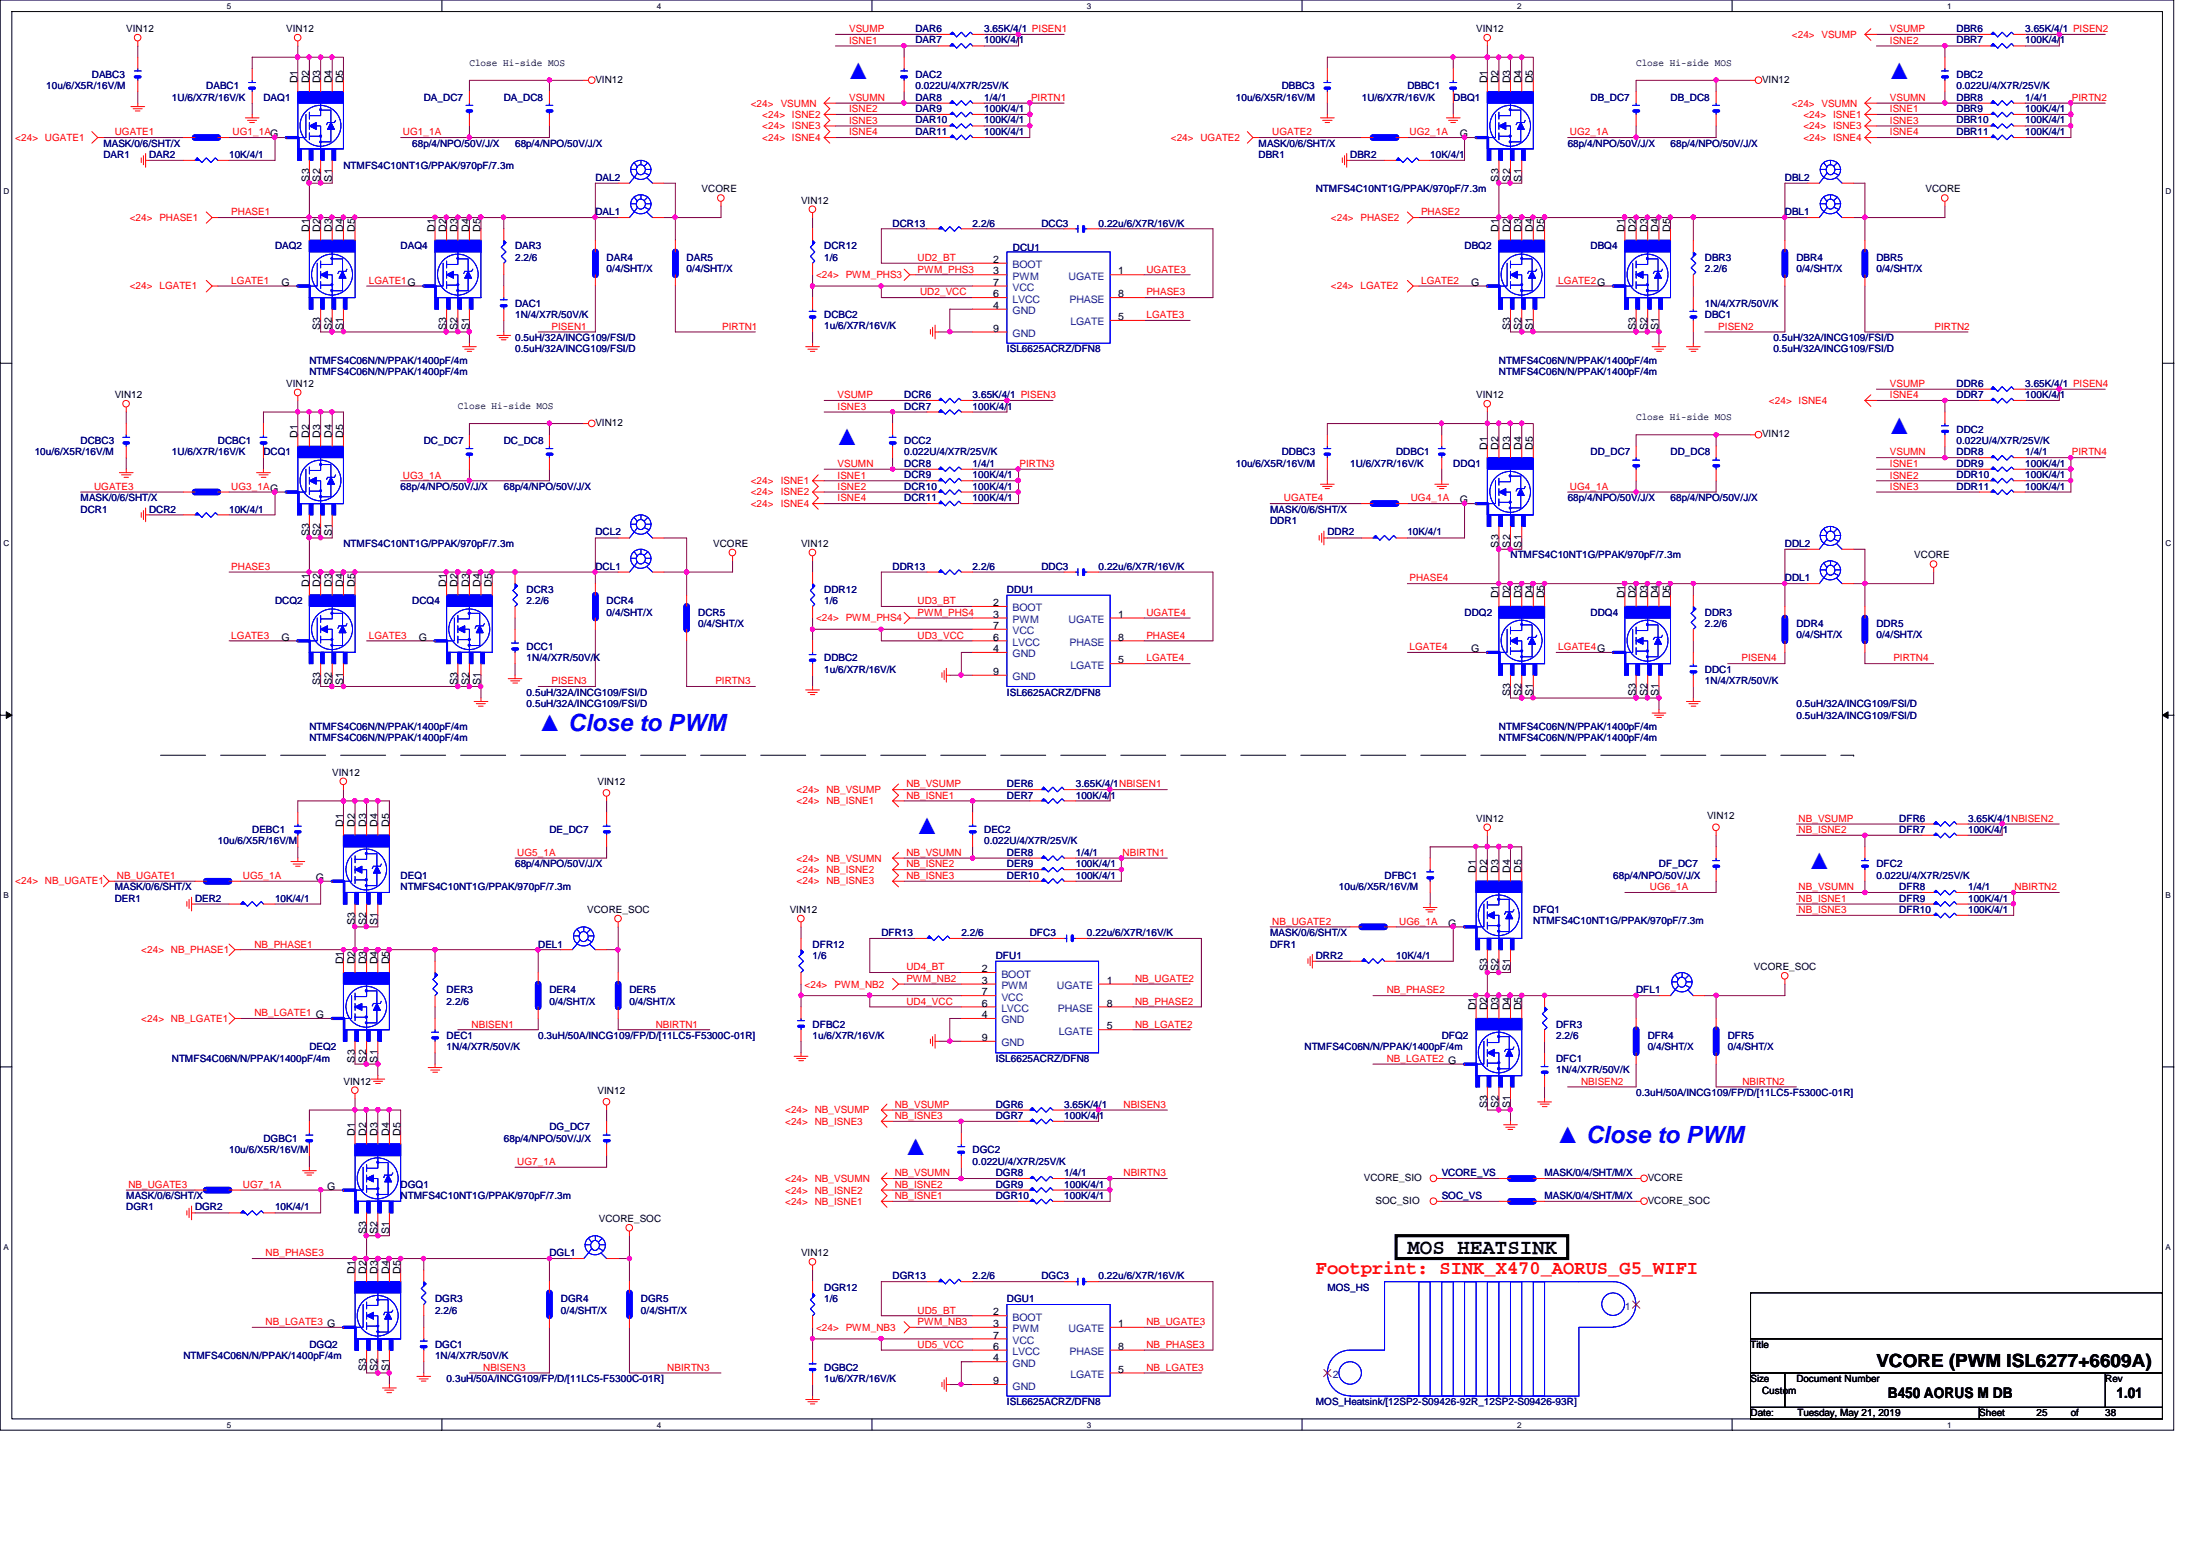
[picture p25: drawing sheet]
<svg xmlns="http://www.w3.org/2000/svg" width="297mm" height="210mm" viewBox="0 0 297 210" stroke-linecap="round" stroke-linejoin="round" font-family="sans-serif">
<defs><g id="words">
<g font-size="3.2" fill="#00f">
<text x="114.7" y="10.7">▲</text>
<text x="255.7" y="10.7">▲</text>
<text x="255.7" y="58.8">▲</text>
<text x="113.1" y="60.3">▲</text>
<text x="72.9" y="99.1">▲ Close to PWM</text>
<text x="124" y="113">▲</text>
<text x="244.9" y="117.6">▲</text>
<text x="210.8" y="154.8">▲ Close to PWM</text>
<text x="122.5" y="156.4">▲</text>
</g>
<text font-size="2.9" x="190.6" y="169.8">MOS HEATSINK</text>
<text font-size="2.6" fill="#f00" x="178.2" y="172.6">Footprint: SINK_X470_AORUS_G5_WIFI</text>
<text font-size="2.5" x="254.2" y="185.1">VCORE (PWM ISL6277+6609A)</text>
<g font-size="2">
<text x="255.7" y="189.4">B450 AORUS M DB</text>
<text x="286.7" y="189.4">1.01</text>
</g>
<g font-size="1.4">
<text x="17.1" y="4.4">VIN12</text>
<text x="38.8" y="4.4">VIN12</text>
<text x="199.9" y="4.4">VIN12</text>
<text x="40.3" y="11.3" transform="rotate(-90 40.3 11.3)">D1</text>
<text x="41.9" y="11.3" transform="rotate(-90 41.9 11.3)">D2</text>
<text x="43.4" y="11.3" transform="rotate(-90 43.4 11.3)">D3</text>
<text x="45" y="11.3" transform="rotate(-90 45 11.3)">D4</text>
<text x="46.5" y="11.3" transform="rotate(-90 46.5 11.3)">D5</text>
<text x="63.6" y="8.9">Close Hi-side MOS</text>
<text x="80.6" y="11.2">VIN12</text>
<text x="201.4" y="11.3" transform="rotate(-90 201.4 11.3)">D1</text>
<text x="203" y="11.3" transform="rotate(-90 203 11.3)">D2</text>
<text x="204.6" y="11.3" transform="rotate(-90 204.6 11.3)">D3</text>
<text x="206.1" y="11.3" transform="rotate(-90 206.1 11.3)">D4</text>
<text x="207.6" y="11.3" transform="rotate(-90 207.6 11.3)">D5</text>
<text x="221.6" y="8.9">Close Hi-side MOS</text>
<text x="238.7" y="11.2">VIN12</text>
<text x="197.7" y="18.6">G</text>
<text x="41.9" y="24.6" transform="rotate(-90 41.9 24.6)">S3</text>
<text x="43.4" y="24.6" transform="rotate(-90 43.4 24.6)">S2</text>
<text x="45" y="24.6" transform="rotate(-90 45 24.6)">S1</text>
<text x="95" y="26">VCORE</text>
<text x="108.5" y="27.6">VIN12</text>
<text x="203" y="24.6" transform="rotate(-90 203 24.6)">S3</text>
<text x="204.6" y="24.6" transform="rotate(-90 204.6 24.6)">S2</text>
<text x="206.1" y="24.6" transform="rotate(-90 206.1 24.6)">S1</text>
<text x="260.8" y="26">VCORE</text>
<text x="41.9" y="31.5" transform="rotate(-90 41.9 31.5)">D1</text>
<text x="43.4" y="31.5" transform="rotate(-90 43.4 31.5)">D2</text>
<text x="45" y="31.5" transform="rotate(-90 45 31.5)">D3</text>
<text x="46.5" y="31.5" transform="rotate(-90 46.5 31.5)">D4</text>
<text x="48" y="31.5" transform="rotate(-90 48 31.5)">D5</text>
<text x="58.9" y="31.5" transform="rotate(-90 58.9 31.5)">D1</text>
<text x="60.4" y="31.5" transform="rotate(-90 60.4 31.5)">D2</text>
<text x="62" y="31.5" transform="rotate(-90 62 31.5)">D3</text>
<text x="63.5" y="31.5" transform="rotate(-90 63.5 31.5)">D4</text>
<text x="65.1" y="31.5" transform="rotate(-90 65.1 31.5)">D5</text>
<text x="134.5" y="35.6">2</text>
<text x="203" y="31.5" transform="rotate(-90 203 31.5)">D1</text>
<text x="204.6" y="31.5" transform="rotate(-90 204.6 31.5)">D2</text>
<text x="206.1" y="31.5" transform="rotate(-90 206.1 31.5)">D3</text>
<text x="207.6" y="31.5" transform="rotate(-90 207.6 31.5)">D4</text>
<text x="209.2" y="31.5" transform="rotate(-90 209.2 31.5)">D5</text>
<text x="220" y="31.5" transform="rotate(-90 220 31.5)">D1</text>
<text x="221.6" y="31.5" transform="rotate(-90 221.6 31.5)">D2</text>
<text x="223.1" y="31.5" transform="rotate(-90 223.1 31.5)">D3</text>
<text x="224.7" y="31.5" transform="rotate(-90 224.7 31.5)">D4</text>
<text x="226.2" y="31.5" transform="rotate(-90 226.2 31.5)">D5</text>
<text x="38.1" y="38.7">G</text>
<text x="134.5" y="38.7">7</text>
<text x="134.5" y="37.2">3</text>
<text x="134.5" y="40.3">6</text>
<text x="134.5" y="41.8">4</text>
<text x="151.5" y="40.3">8</text>
<text x="151.5" y="37.2">1</text>
<text x="199.3" y="38.7">G</text>
<text x="43.4" y="44.7" transform="rotate(-90 43.4 44.7)">S3</text>
<text x="45" y="44.7" transform="rotate(-90 45 44.7)">S2</text>
<text x="46.5" y="44.7" transform="rotate(-90 46.5 44.7)">S1</text>
<text x="60.4" y="44.7" transform="rotate(-90 60.4 44.7)">S3</text>
<text x="62" y="44.7" transform="rotate(-90 62 44.7)">S2</text>
<text x="63.5" y="44.7" transform="rotate(-90 63.5 44.7)">S1</text>
<text x="134.5" y="44.9">9</text>
<text x="151.5" y="43.3">5</text>
<text x="204.6" y="44.7" transform="rotate(-90 204.6 44.7)">S3</text>
<text x="206.1" y="44.7" transform="rotate(-90 206.1 44.7)">S2</text>
<text x="207.6" y="44.7" transform="rotate(-90 207.6 44.7)">S1</text>
<text x="221.6" y="44.7" transform="rotate(-90 221.6 44.7)">S3</text>
<text x="223.1" y="44.7" transform="rotate(-90 223.1 44.7)">S2</text>
<text x="224.7" y="44.7" transform="rotate(-90 224.7 44.7)">S1</text>
<text x="15.5" y="53.9">VIN12</text>
<text x="38.8" y="52.4">VIN12</text>
<text x="199.9" y="53.9">VIN12</text>
<text x="40.3" y="59.4" transform="rotate(-90 40.3 59.4)">D1</text>
<text x="41.9" y="59.4" transform="rotate(-90 41.9 59.4)">D2</text>
<text x="43.4" y="59.4" transform="rotate(-90 43.4 59.4)">D3</text>
<text x="45" y="59.4" transform="rotate(-90 45 59.4)">D4</text>
<text x="46.5" y="59.4" transform="rotate(-90 46.5 59.4)">D5</text>
<text x="62" y="55.4">Close Hi-side MOS</text>
<text x="80.6" y="57.7">VIN12</text>
<text x="221.6" y="56.9">Close Hi-side MOS</text>
<text x="238.7" y="59.2">VIN12</text>
<text x="201.4" y="60.9" transform="rotate(-90 201.4 60.9)">D1</text>
<text x="203" y="60.9" transform="rotate(-90 203 60.9)">D2</text>
<text x="204.6" y="60.9" transform="rotate(-90 204.6 60.9)">D3</text>
<text x="206.1" y="60.9" transform="rotate(-90 206.1 60.9)">D4</text>
<text x="207.6" y="60.9" transform="rotate(-90 207.6 60.9)">D5</text>
<text x="197.7" y="68.2">G</text>
<text x="41.9" y="72.6" transform="rotate(-90 41.9 72.6)">S3</text>
<text x="43.4" y="72.6" transform="rotate(-90 43.4 72.6)">S2</text>
<text x="45" y="72.6" transform="rotate(-90 45 72.6)">S1</text>
<text x="96.6" y="74.1">VCORE</text>
<text x="108.5" y="74.1">VIN12</text>
<text x="203" y="74.2" transform="rotate(-90 203 74.2)">S3</text>
<text x="204.6" y="74.2" transform="rotate(-90 204.6 74.2)">S2</text>
<text x="206.1" y="74.2" transform="rotate(-90 206.1 74.2)">S1</text>
<text x="259.3" y="75.6">VCORE</text>
<text x="41.9" y="79.5" transform="rotate(-90 41.9 79.5)">D1</text>
<text x="43.4" y="79.5" transform="rotate(-90 43.4 79.5)">D2</text>
<text x="45" y="79.5" transform="rotate(-90 45 79.5)">D3</text>
<text x="46.5" y="79.5" transform="rotate(-90 46.5 79.5)">D4</text>
<text x="48" y="79.5" transform="rotate(-90 48 79.5)">D5</text>
<text x="60.4" y="79.5" transform="rotate(-90 60.4 79.5)">D1</text>
<text x="62" y="79.5" transform="rotate(-90 62 79.5)">D2</text>
<text x="63.5" y="79.5" transform="rotate(-90 63.5 79.5)">D3</text>
<text x="65.1" y="79.5" transform="rotate(-90 65.1 79.5)">D4</text>
<text x="66.6" y="79.5" transform="rotate(-90 66.6 79.5)">D5</text>
<text x="134.5" y="82.1">2</text>
<text x="134.5" y="83.7">3</text>
<text x="151.5" y="83.7">1</text>
<text x="203" y="81" transform="rotate(-90 203 81)">D1</text>
<text x="204.6" y="81" transform="rotate(-90 204.6 81)">D2</text>
<text x="206.1" y="81" transform="rotate(-90 206.1 81)">D3</text>
<text x="207.6" y="81" transform="rotate(-90 207.6 81)">D4</text>
<text x="209.2" y="81" transform="rotate(-90 209.2 81)">D5</text>
<text x="220" y="81" transform="rotate(-90 220 81)">D1</text>
<text x="221.6" y="81" transform="rotate(-90 221.6 81)">D2</text>
<text x="223.1" y="81" transform="rotate(-90 223.1 81)">D3</text>
<text x="224.7" y="81" transform="rotate(-90 224.7 81)">D4</text>
<text x="226.2" y="81" transform="rotate(-90 226.2 81)">D5</text>
<text x="38.1" y="86.7">G</text>
<text x="56.7" y="86.7">G</text>
<text x="134.5" y="85.2">7</text>
<text x="134.5" y="86.7">6</text>
<text x="134.5" y="88.3">4</text>
<text x="151.5" y="89.8">5</text>
<text x="151.5" y="86.7">8</text>
<text x="199.3" y="88.3">G</text>
<text x="43.4" y="92.8" transform="rotate(-90 43.4 92.8)">S3</text>
<text x="45" y="92.8" transform="rotate(-90 45 92.8)">S2</text>
<text x="46.5" y="92.8" transform="rotate(-90 46.5 92.8)">S1</text>
<text x="62" y="92.8" transform="rotate(-90 62 92.8)">S3</text>
<text x="63.5" y="92.8" transform="rotate(-90 63.5 92.8)">S2</text>
<text x="65.1" y="92.8" transform="rotate(-90 65.1 92.8)">S1</text>
<text x="134.5" y="91.4">9</text>
<text x="204.6" y="94.3" transform="rotate(-90 204.6 94.3)">S3</text>
<text x="206.1" y="94.3" transform="rotate(-90 206.1 94.3)">S2</text>
<text x="207.6" y="94.3" transform="rotate(-90 207.6 94.3)">S1</text>
<text x="221.6" y="94.3" transform="rotate(-90 221.6 94.3)">S3</text>
<text x="223.1" y="94.3" transform="rotate(-90 223.1 94.3)">S2</text>
<text x="224.7" y="94.3" transform="rotate(-90 224.7 94.3)">S1</text>
<text x="45" y="105.1">VIN12</text>
<text x="80.9" y="106.3">VIN12</text>
<text x="46.5" y="112" transform="rotate(-90 46.5 112)">D1</text>
<text x="48" y="112" transform="rotate(-90 48 112)">D2</text>
<text x="49.6" y="112" transform="rotate(-90 49.6 112)">D3</text>
<text x="51.1" y="112" transform="rotate(-90 51.1 112)">D4</text>
<text x="52.7" y="112" transform="rotate(-90 52.7 112)">D5</text>
<text x="199.9" y="111.3">VIN12</text>
<text x="231.2" y="111">VIN12</text>
<text x="42.8" y="119.3">G</text>
<text x="199.9" y="118.2" transform="rotate(-90 199.9 118.2)">D1</text>
<text x="201.4" y="118.2" transform="rotate(-90 201.4 118.2)">D2</text>
<text x="203" y="118.2" transform="rotate(-90 203 118.2)">D3</text>
<text x="204.6" y="118.2" transform="rotate(-90 204.6 118.2)">D4</text>
<text x="206.1" y="118.2" transform="rotate(-90 206.1 118.2)">D5</text>
<text x="48" y="125.3" transform="rotate(-90 48 125.3)">S3</text>
<text x="49.6" y="125.3" transform="rotate(-90 49.6 125.3)">S2</text>
<text x="51.1" y="125.3" transform="rotate(-90 51.1 125.3)">S1</text>
<text x="79.5" y="123.7">VCORE_SOC</text>
<text x="107" y="123.7">VIN12</text>
<text x="196.2" y="125.5">G</text>
<text x="46.5" y="130.6" transform="rotate(-90 46.5 130.6)">D1</text>
<text x="48" y="130.6" transform="rotate(-90 48 130.6)">D2</text>
<text x="49.6" y="130.6" transform="rotate(-90 49.6 130.6)">D3</text>
<text x="51.1" y="130.6" transform="rotate(-90 51.1 130.6)">D4</text>
<text x="52.7" y="130.6" transform="rotate(-90 52.7 130.6)">D5</text>
<text x="133" y="131.7">2</text>
<text x="201.4" y="131.5" transform="rotate(-90 201.4 131.5)">S3</text>
<text x="203" y="131.5" transform="rotate(-90 203 131.5)">S2</text>
<text x="204.6" y="131.5" transform="rotate(-90 204.6 131.5)">S1</text>
<text x="237.6" y="131.4">VCORE_SOC</text>
<text x="133" y="134.8">7</text>
<text x="133" y="133.2">3</text>
<text x="133" y="136.3">6</text>
<text x="133" y="137.9">4</text>
<text x="149.9" y="136.3">8</text>
<text x="149.9" y="133.2">1</text>
<text x="199.9" y="136.8" transform="rotate(-90 199.9 136.8)">D1</text>
<text x="201.4" y="136.8" transform="rotate(-90 201.4 136.8)">D2</text>
<text x="203" y="136.8" transform="rotate(-90 203 136.8)">D3</text>
<text x="204.6" y="136.8" transform="rotate(-90 204.6 136.8)">D4</text>
<text x="206.1" y="136.8" transform="rotate(-90 206.1 136.8)">D5</text>
<text x="48" y="143.9" transform="rotate(-90 48 143.9)">S3</text>
<text x="49.6" y="143.9" transform="rotate(-90 49.6 143.9)">S2</text>
<text x="51.1" y="143.9" transform="rotate(-90 51.1 143.9)">S1</text>
<text x="133" y="141">9</text>
<text x="149.9" y="139.4">5</text>
<text x="46.5" y="146.9">VIN12</text>
<text x="80.9" y="148.1">VIN12</text>
<text x="48" y="153.8" transform="rotate(-90 48 153.8)">D1</text>
<text x="49.6" y="153.8" transform="rotate(-90 49.6 153.8)">D2</text>
<text x="51.1" y="153.8" transform="rotate(-90 51.1 153.8)">D3</text>
<text x="52.7" y="153.8" transform="rotate(-90 52.7 153.8)">D4</text>
<text x="54.2" y="153.8" transform="rotate(-90 54.2 153.8)">D5</text>
<text x="201.4" y="150.1" transform="rotate(-90 201.4 150.1)">S3</text>
<text x="203" y="150.1" transform="rotate(-90 203 150.1)">S2</text>
<text x="204.6" y="150.1" transform="rotate(-90 204.6 150.1)">S1</text>
<text x="44.3" y="161.1">G</text>
<text x="184.7" y="159.9">VCORE_SIO</text>
<text x="223.2" y="159.9">VCORE</text>
<text x="49.6" y="167.1" transform="rotate(-90 49.6 167.1)">S3</text>
<text x="51.1" y="167.1" transform="rotate(-90 51.1 167.1)">S2</text>
<text x="52.7" y="167.1" transform="rotate(-90 52.7 167.1)">S1</text>
<text x="81.1" y="165.5">VCORE_SOC</text>
<text x="186.3" y="163">SOC_SIO</text>
<text x="223.2" y="163">VCORE_SOC</text>
<text x="48" y="172.5" transform="rotate(-90 48 172.5)">D1</text>
<text x="49.6" y="172.5" transform="rotate(-90 49.6 172.5)">D2</text>
<text x="51.1" y="172.5" transform="rotate(-90 51.1 172.5)">D3</text>
<text x="52.7" y="172.5" transform="rotate(-90 52.7 172.5)">D4</text>
<text x="54.2" y="172.5" transform="rotate(-90 54.2 172.5)">D5</text>
<text x="108.5" y="170.1">VIN12</text>
<text x="134.5" y="178.1">2</text>
<text x="134.5" y="179.7">3</text>
<text x="151.5" y="179.7">1</text>
<text x="49.6" y="185.7" transform="rotate(-90 49.6 185.7)">S3</text>
<text x="51.1" y="185.7" transform="rotate(-90 51.1 185.7)">S2</text>
<text x="52.7" y="185.7" transform="rotate(-90 52.7 185.7)">S1</text>
<text x="134.5" y="181.3">7</text>
<text x="134.5" y="182.8">6</text>
<text x="134.5" y="184.4">4</text>
<text x="151.5" y="185.9">5</text>
<text x="151.5" y="182.8">8</text>
<text x="237.1" y="182.5">Title</text>
<text x="134.5" y="187.5">9</text>
<text x="237.1" y="191.8">Date:</text>
<text x="237.1" y="187.2">Size</text>
<text x="238.7" y="188.7">Custom</text>
<text x="243.3" y="187.2">Document Number</text>
<text x="243.5" y="191.8">Tuesday, May 21, 2019</text>
<text x="268.1" y="191.8">Sheet</text>
<text x="275.8" y="191.8">25</text>
<text x="280.5" y="191.8">of</text>
<text x="285.2" y="187.2">Rev</text>
<text x="285.2" y="191.8">38</text>
</g>
<g font-size="1.4" fill="#f00">
<text x="115" y="4.4">VSUMP</text>
<text x="115" y="5.9">ISNE1</text>
<text x="242.7" y="5.1">&lt;24&gt; VSUMP</text>
<text x="256" y="4.4">VSUMP</text>
<text x="256" y="5.9">ISNE2</text>
<text x="101.7" y="14.4">&lt;24&gt;</text>
<text x="103.2" y="16">&lt;24&gt; ISNE2</text>
<text x="103.2" y="17.5">&lt;24&gt; ISNE3</text>
<text x="105.7" y="14.4">VSUMN</text>
<text x="115" y="13.7">VSUMN</text>
<text x="115" y="16.8">ISNE3</text>
<text x="115" y="15.2">ISNE2</text>
<text x="139.7" y="13.7">PIRTN1</text>
<text x="242.7" y="14.4">&lt;24&gt; VSUMN</text>
<text x="244.3" y="16">&lt;24&gt; ISNE1</text>
<text x="244.3" y="17.5">&lt;24&gt; ISNE3</text>
<text x="256" y="13.7">VSUMN</text>
<text x="256" y="16.8">ISNE3</text>
<text x="256" y="15.2">ISNE1</text>
<text x="280.6" y="13.7">PIRTN2</text>
<text x="2.1" y="19">&lt;24&gt; UGATE1</text>
<text x="15.5" y="18.3">UGATE1</text>
<text x="31.5" y="18.3">UG1_1AG</text>
<text x="54.6" y="18.3">UG1_1A</text>
<text x="103.2" y="19">&lt;24&gt; ISNE4</text>
<text x="115" y="18.3">ISNE4</text>
<text x="158.6" y="19">&lt;24&gt; UGATE2</text>
<text x="172.3" y="18.3">UGATE2</text>
<text x="190.9" y="18.3">UG2_1A</text>
<text x="212.6" y="18.3">UG2_1A</text>
<text x="244.3" y="19">&lt;24&gt; ISNE4</text>
<text x="256" y="18.3">ISNE4</text>
<text x="17.6" y="29.9">&lt;24&gt; PHASE1</text>
<text x="31.3" y="29.2">PHASE1</text>
<text x="180.3" y="29.9">&lt;24&gt; PHASE2</text>
<text x="192.5" y="29.2">PHASE2</text>
<text x="124.3" y="35.3">UD2_BT</text>
<text x="17.6" y="39.2">&lt;24&gt; LGATE1</text>
<text x="31.3" y="38.4">LGATE1</text>
<text x="50" y="38.4">LGATE1G</text>
<text x="110.5" y="37.7">&lt;24&gt; PWM_PHS3</text>
<text x="124.3" y="36.9">PWM_PHS3</text>
<text x="124.6" y="40">UD2_VCC</text>
<text x="155.3" y="36.9">UGATE3</text>
<text x="155.3" y="40">PHASE3</text>
<text x="180.3" y="39.2">&lt;24&gt; LGATE2</text>
<text x="192.5" y="38.4">LGATE2</text>
<text x="211.1" y="38.4">LGATE2G</text>
<text x="74.7" y="44.7">PISEN1</text>
<text x="97.8" y="44.7">PIRTN1</text>
<text x="155.3" y="43.1">LGATE3</text>
<text x="232.7" y="44.7">PISEN2</text>
<text x="262" y="44.7">PIRTN2</text>
<text x="113.5" y="53.9">VSUMP</text>
<text x="256" y="52.4">VSUMP</text>
<text x="256" y="53.9">ISNE4</text>
<text x="113.5" y="55.5">ISNE3</text>
<text x="239.6" y="54.7">&lt;24&gt; ISNE4</text>
<text x="54.6" y="64.8">UG3_1A</text>
<text x="101.7" y="65.5">&lt;24&gt;</text>
<text x="105.7" y="65.5">ISNE1</text>
<text x="113.5" y="63.2">VSUMN</text>
<text x="113.5" y="64.8">ISNE1</text>
<text x="138.1" y="63.2">PIRTN3</text>
<text x="256" y="61.7">VSUMN</text>
<text x="256" y="64.8">ISNE2</text>
<text x="256" y="63.2">ISNE1</text>
<text x="280.6" y="61.7">PIRTN4</text>
<text x="12.7" y="66.3">UGATE3</text>
<text x="31.3" y="66.3">UG3_1AG</text>
<text x="101.7" y="68.7">&lt;24&gt;</text>
<text x="101.7" y="67.1">&lt;24&gt;</text>
<text x="105.7" y="68.7">ISNE4</text>
<text x="105.7" y="67.1">ISNE2</text>
<text x="113.5" y="67.9">ISNE4</text>
<text x="113.5" y="66.3">ISNE2</text>
<text x="173.9" y="67.9">UGATE4</text>
<text x="191.1" y="67.9">UG4_1A</text>
<text x="212.6" y="66.3">UG4_1A</text>
<text x="256" y="66.3">ISNE3</text>
<text x="31.3" y="77.2">PHASE3</text>
<text x="124.3" y="81.8">UD3_BT</text>
<text x="124.3" y="83.4">PWM_PHS4</text>
<text x="155.3" y="83.4">UGATE4</text>
<text x="190.9" y="78.7">PHASE4</text>
<text x="31.3" y="86.5">LGATE3</text>
<text x="50" y="86.5">LGATE3</text>
<text x="110.5" y="84.2">&lt;24&gt; PWM_PHS4</text>
<text x="124.3" y="86.5">UD3_VCC</text>
<text x="155.3" y="86.5">PHASE4</text>
<text x="155.3" y="89.6">LGATE4</text>
<text x="190.9" y="88.1">LGATE4</text>
<text x="211.1" y="88.1">LGATE4G</text>
<text x="235.9" y="89.6">PISEN4</text>
<text x="256.5" y="89.6">PIRTN4</text>
<text x="74.7" y="92.7">PISEN3</text>
<text x="96.9" y="92.7">PIRTN3</text>
<text x="107.9" y="107.4">&lt;24&gt; NB_VSUMP</text>
<text x="122.8" y="106.6">NB_VSUMP</text>
<text x="107.9" y="108.9">&lt;24&gt; NB_ISNE1</text>
<text x="122.8" y="108.2">NB_ISNE1</text>
<text x="243.6" y="111.3">NB_VSUMP</text>
<text x="243.6" y="112.8">NB_ISNE2</text>
<text x="2.1" y="119.8">&lt;24&gt; NB_UGATE1</text>
<text x="15.8" y="119">NB_UGATE1</text>
<text x="32.9" y="119">UG5_1A</text>
<text x="70.1" y="115.9">UG5_1A</text>
<text x="107.9" y="116.7">&lt;24&gt; NB_VSUMN</text>
<text x="107.9" y="119.8">&lt;24&gt; NB_ISNE3</text>
<text x="107.9" y="118.2">&lt;24&gt; NB_ISNE2</text>
<text x="122.8" y="119">NB_ISNE3</text>
<text x="122.8" y="115.9">NB_VSUMN</text>
<text x="122.8" y="117.5">NB_ISNE2</text>
<text x="152.1" y="115.9">NBIRTN1</text>
<text x="172.3" y="125.2">NB_UGATE2</text>
<text x="189.5" y="125.2">UG6_1A</text>
<text x="223.5" y="120.6">UG6_1A</text>
<text x="243.6" y="123.7">NB_ISNE3</text>
<text x="243.6" y="120.6">NB_VSUMN</text>
<text x="243.6" y="122.1">NB_ISNE1</text>
<text x="272.9" y="120.6">NBIRTN2</text>
<text x="19.1" y="129.1">&lt;24&gt; NB_PHASE1</text>
<text x="34.5" y="128.3">NB_PHASE1</text>
<text x="122.8" y="131.4">UD4_BT</text>
<text x="34.5" y="137.6">NB_LGATE1 G</text>
<text x="109" y="133.7">&lt;24&gt;</text>
<text x="113" y="133.7">PWM_NB2</text>
<text x="122.8" y="133">PWM_NB2</text>
<text x="122.8" y="136.1">UD4_VCC</text>
<text x="153.8" y="133">NB_UGATE2</text>
<text x="153.8" y="136.1">NB_PHASE2</text>
<text x="187.8" y="134.5">NB_PHASE2</text>
<text x="19.1" y="138.4">&lt;24&gt; NB_LGATE1</text>
<text x="63.9" y="139.1">NBISEN1</text>
<text x="88.8" y="139.1">NBIRTN1</text>
<text x="153.8" y="139.1">NB_LGATE2</text>
<text x="187.8" y="143.8">NB_LGATE2 G</text>
<text x="214.2" y="146.9">NBISEN2</text>
<text x="236" y="146.9">NBIRTN2</text>
<text x="106.3" y="152.3">&lt;24&gt; NB_ISNE3</text>
<text x="106.3" y="150.7">&lt;24&gt; NB_VSUMP</text>
<text x="121.2" y="150">NB_VSUMP</text>
<text x="121.2" y="151.6">NB_ISNE3</text>
<text x="152.2" y="150">NBISEN3</text>
<text x="17.4" y="160.9">NB_UGATE3</text>
<text x="32.9" y="160.9">UG7_1A</text>
<text x="70.1" y="157.8">UG7_1A</text>
<text x="106.3" y="160.1">&lt;24&gt; NB_VSUMN</text>
<text x="106.3" y="161.6">&lt;24&gt; NB_ISNE2</text>
<text x="121.2" y="159.3">NB_VSUMN</text>
<text x="121.2" y="160.9">NB_ISNE2</text>
<text x="152.2" y="159.3">NBIRTN3</text>
<text x="106.3" y="163.2">&lt;24&gt; NB_ISNE1</text>
<text x="121.2" y="162.4">NB_ISNE1</text>
<text x="36" y="170.1">NB_PHASE3</text>
<text x="36" y="179.5">NB_LGATE3 G</text>
<text x="124.3" y="177.9">UD5_BT</text>
<text x="124.3" y="179.5">PWM_NB3</text>
<text x="155.3" y="179.5">NB_UGATE3</text>
<text x="65.4" y="185.6">NBISEN3</text>
<text x="90.4" y="185.6">NBIRTN3</text>
<text x="110.5" y="180.2">&lt;24&gt; PWM_NB3</text>
<text x="124.3" y="182.5">UD5_VCC</text>
<text x="155.3" y="182.5">NB_PHASE3</text>
<text x="155.3" y="185.6">NB_LGATE3</text>
</g>
<g font-size="1.4" fill="#000080">
<text x="124" y="5.9">DAR7</text>
<text x="124" y="4.4">DAR6</text>
<text x="133.3" y="5.9">100K/4/1</text>
<text x="133.3" y="4.4">3.65K/4/1 PISEN1</text>
<text x="265" y="4.4">DBR6</text>
<text x="265" y="5.9">DBR7</text>
<text x="274.3" y="4.4">3.65K/4/1 PISEN2</text>
<text x="274.3" y="5.9">100K/4/1</text>
<text x="12.4" y="10.5">DABC3</text>
<text x="124" y="10.5">DAC2</text>
<text x="265" y="10.5">DBC2</text>
<text x="6.3" y="12.1">10u/6/X5R/16V/M</text>
<text x="23.3" y="13.6">1U/6/X7R/16V/K</text>
<text x="27.9" y="12.1">DABC1</text>
<text x="35.7" y="13.6">DAQ1</text>
<text x="57.4" y="13.6">DA_DC7</text>
<text x="68.2" y="13.6">DA_DC8</text>
<text x="124" y="16.7">DAR10</text>
<text x="124" y="12.1">0.022U/4/X7R/25V/K</text>
<text x="124" y="15.2">DAR9</text>
<text x="124" y="13.6">DAR8</text>
<text x="133.3" y="15.2">100K/4/1</text>
<text x="133.3" y="13.6">1/4/1</text>
<text x="133.3" y="16.7">100K/4/1</text>
<text x="167.4" y="13.6">10u/6/X5R/16V/M</text>
<text x="173.6" y="12.1">DBBC3</text>
<text x="184.4" y="13.6">1U/6/X7R/16V/K</text>
<text x="190.6" y="12.1">DBBC1</text>
<text x="196.8" y="13.6">DBQ1</text>
<text x="215.4" y="13.6">DB_DC7</text>
<text x="226.3" y="13.6">DB_DC8</text>
<text x="265" y="16.7">DBR10</text>
<text x="265" y="15.2">DBR9</text>
<text x="265" y="13.6">DBR8</text>
<text x="265" y="12.1">0.022U/4/X7R/25V/K</text>
<text x="274.3" y="15.2">100K/4/1</text>
<text x="274.3" y="13.6">1/4/1</text>
<text x="274.3" y="16.7">100K/4/1</text>
<text x="14" y="21.4">DAR1</text>
<text x="14" y="19.9">MASK/0/6/SHT/X</text>
<text x="20.2" y="21.4">DAR2</text>
<text x="31" y="21.4">10K/4/1</text>
<text x="46.5" y="22.9">NTMFS4C10NT1G/PPAK/970pF/7.3m</text>
<text x="55.8" y="19.9">68p/4/NPO/50V/J/X</text>
<text x="69.8" y="19.9">68p/4/NPO/50V/J/X</text>
<text x="124" y="18.3">DAR11</text>
<text x="133.3" y="18.3">100K/4/1</text>
<text x="170.5" y="21.4">DBR1</text>
<text x="170.5" y="19.9">MASK/0/6/SHT/X</text>
<text x="182.9" y="21.4">DBR2</text>
<text x="193.7" y="21.4">10K/4/1</text>
<text x="212.3" y="19.9">68p/4/NPO/50V/J/X</text>
<text x="226.3" y="19.9">68p/4/NPO/50V/J/X</text>
<text x="265" y="18.3">DBR11</text>
<text x="274.3" y="18.3">100K/4/1</text>
<text x="80.6" y="29.1">DAL1</text>
<text x="80.6" y="24.5">DAL2</text>
<text x="178.2" y="26">NTMFS4C10NT1G/PPAK/970pF/7.3m</text>
<text x="241.8" y="29.1">DBL1</text>
<text x="241.8" y="24.5">DBL2</text>
<text x="37.3" y="33.8">DAQ2</text>
<text x="54.3" y="33.8">DAQ4</text>
<text x="69.8" y="33.8">DAR3</text>
<text x="69.8" y="35.3">2.2/6</text>
<text x="82.2" y="35.3">DAR4</text>
<text x="93" y="35.3">DAR5</text>
<text x="111.6" y="33.8">DCR12</text>
<text x="111.6" y="35.3">1/6</text>
<text x="120.9" y="30.7">DCR13</text>
<text x="131.7" y="30.7">2.2/6</text>
<text x="137.2" y="34">DCU1</text>
<text x="141.1" y="30.7">DCC3</text>
<text x="148.8" y="30.7">0.22u/6/X7R/16V/K</text>
<text x="198.4" y="33.8">DBQ2</text>
<text x="215.4" y="33.8">DBQ4</text>
<text x="230.9" y="35.3">DBR3</text>
<text x="243.3" y="35.3">DBR4</text>
<text x="254.2" y="35.3">DBR5</text>
<text x="69.8" y="41.5">DAC1</text>
<text x="82.2" y="36.9">0/4/SHT/X</text>
<text x="93" y="36.9">0/4/SHT/X</text>
<text x="230.9" y="41.5">1N/4/X7R/50V/K</text>
<text x="230.9" y="36.9">2.2/6</text>
<text x="243.3" y="36.9">0/4/SHT/X</text>
<text x="254.2" y="36.9">0/4/SHT/X</text>
<text x="69.8" y="46.2">0.5uH/32A/INCG109/FSI/D</text>
<text x="69.8" y="47.7">0.5uH/32A/INCG109/FSI/D</text>
<text x="69.8" y="43.1">1N/4/X7R/50V/K</text>
<text x="111.6" y="43.1">DCBC2</text>
<text x="111.6" y="44.6">1u/6/X7R/16V/K</text>
<text x="136.4" y="47.7">ISL6625ACRZ/DFN8</text>
<text x="230.9" y="43.1">DBC1</text>
<text x="240.2" y="47.7">0.5uH/32A/INCG109/FSI/D</text>
<text x="240.2" y="46.2">0.5uH/32A/INCG109/FSI/D</text>
<text x="41.9" y="50.8">NTMFS4C06N/N/PPAK/1400pF/4m</text>
<text x="41.9" y="49.3">NTMFS4C06N/N/PPAK/1400pF/4m</text>
<text x="122.5" y="53.9">DCR6</text>
<text x="131.7" y="53.9">3.65K/4/1 PISEN3</text>
<text x="203" y="50.8">NTMFS4C06N/N/PPAK/1400pF/4m</text>
<text x="203" y="49.3">NTMFS4C06N/N/PPAK/1400pF/4m</text>
<text x="265" y="53.9">DDR7</text>
<text x="265" y="52.4">DDR6</text>
<text x="274.3" y="53.9">100K/4/1</text>
<text x="274.3" y="52.4">3.65K/4/1 PISEN4</text>
<text x="122.5" y="55.5">DCR7</text>
<text x="131.7" y="55.5">100K/4/1</text>
<text x="265" y="58.6">DDC2</text>
<text x="4.7" y="61.7">10u/6/X5R/16V/M</text>
<text x="10.9" y="60.1">DCBC3</text>
<text x="23.3" y="61.7">1U/6/X7R/16V/K</text>
<text x="29.5" y="60.1">DCBC1</text>
<text x="35.7" y="61.7">DCQ1</text>
<text x="57.4" y="60.1">DC_DC7</text>
<text x="68.2" y="60.1">DC_DC8</text>
<text x="122.5" y="63.2">DCR8</text>
<text x="122.5" y="60.1">DCC2</text>
<text x="122.5" y="61.7">0.022U/4/X7R/25V/K</text>
<text x="122.5" y="64.8">DCR9</text>
<text x="131.7" y="63.2">1/4/1</text>
<text x="131.7" y="64.8">100K/4/1</text>
<text x="167.4" y="63.2">10u/6/X5R/16V/M</text>
<text x="173.6" y="61.7">DDBC3</text>
<text x="182.9" y="63.2">1U/6/X7R/16V/K</text>
<text x="189.1" y="61.7">DDBC1</text>
<text x="196.8" y="63.2">DDQ1</text>
<text x="215.4" y="61.7">DD_DC7</text>
<text x="226.3" y="61.7">DD_DC8</text>
<text x="265" y="61.7">DDR8</text>
<text x="265" y="64.8">DDR10</text>
<text x="265" y="63.2">DDR9</text>
<text x="265" y="60.1">0.022U/4/X7R/25V/K</text>
<text x="274.3" y="61.7">1/4/1</text>
<text x="274.3" y="63.2">100K/4/1</text>
<text x="274.3" y="64.8">100K/4/1</text>
<text x="10.9" y="69.4">DCR1</text>
<text x="10.9" y="67.9">MASK/0/6/SHT/X</text>
<text x="20.2" y="69.4">DCR2</text>
<text x="31" y="69.4">10K/4/1</text>
<text x="54.3" y="66.3">68p/4/NPO/50V/J/X</text>
<text x="68.2" y="66.3">68p/4/NPO/50V/J/X</text>
<text x="122.5" y="66.3">DCR10</text>
<text x="122.5" y="67.9">DCR11</text>
<text x="131.7" y="66.3">100K/4/1</text>
<text x="131.7" y="67.9">100K/4/1</text>
<text x="172" y="71">DDR1</text>
<text x="172" y="69.4">MASK/0/6/SHT/X</text>
<text x="212.3" y="67.9">68p/4/NPO/50V/J/X</text>
<text x="226.3" y="67.9">68p/4/NPO/50V/J/X</text>
<text x="265" y="66.3">DDR11</text>
<text x="274.3" y="66.3">100K/4/1</text>
<text x="46.5" y="74.1">NTMFS4C10NT1G/PPAK/970pF/7.3m</text>
<text x="80.6" y="72.5">DCL2</text>
<text x="80.6" y="77.2">DCL1</text>
<text x="120.9" y="77.2">DDR13</text>
<text x="131.7" y="77.2">2.2/6</text>
<text x="141.1" y="77.2">DDC3</text>
<text x="148.8" y="77.2">0.22u/6/X7R/16V/K</text>
<text x="179.8" y="72.5">DDR2</text>
<text x="190.6" y="72.5">10K/4/1</text>
<text x="204.6" y="75.6">NTMFS4C10NT1G/PPAK/970pF/7.3m</text>
<text x="241.8" y="74.1">DDL2</text>
<text x="37.3" y="81.8">DCQ2</text>
<text x="55.8" y="81.8">DCQ4</text>
<text x="71.3" y="80.3">DCR3</text>
<text x="71.3" y="81.8">2.2/6</text>
<text x="82.2" y="81.8">DCR4</text>
<text x="82.2" y="83.4">0/4/SHT/X</text>
<text x="94.6" y="83.4">DCR5</text>
<text x="111.6" y="80.3">DDR12</text>
<text x="111.6" y="81.8">1/6</text>
<text x="136.4" y="80.3">DDU1</text>
<text x="198.4" y="83.4">DDQ2</text>
<text x="215.4" y="83.4">DDQ4</text>
<text x="230.9" y="83.4">DDR3</text>
<text x="241.8" y="78.7">DDL1</text>
<text x="71.3" y="88">DCC1</text>
<text x="71.3" y="89.6">1N/4/X7R/50V/K</text>
<text x="94.6" y="84.9">0/4/SHT/X</text>
<text x="111.6" y="89.6">DDBC2</text>
<text x="230.9" y="84.9">2.2/6</text>
<text x="243.3" y="84.9">DDR4</text>
<text x="243.3" y="86.4">0/4/SHT/X</text>
<text x="254.2" y="84.9">DDR5</text>
<text x="254.2" y="86.4">0/4/SHT/X</text>
<text x="71.3" y="94.2">0.5uH/32A/INCG109/FSI/D</text>
<text x="71.3" y="95.8">0.5uH/32A/INCG109/FSI/D</text>
<text x="111.6" y="91.1">1u/6/X7R/16V/K</text>
<text x="136.4" y="94.2">ISL6625ACRZ/DFN8</text>
<text x="230.9" y="91.1">DDC1</text>
<text x="230.9" y="92.7">1N/4/X7R/50V/K</text>
<text x="243.3" y="95.8">0.5uH/32A/INCG109/FSI/D</text>
<text x="41.9" y="100.4">NTMFS4C06N/N/PPAK/1400pF/4m</text>
<text x="41.9" y="98.8">NTMFS4C06N/N/PPAK/1400pF/4m</text>
<text x="203" y="100.4">NTMFS4C06N/N/PPAK/1400pF/4m</text>
<text x="203" y="98.8">NTMFS4C06N/N/PPAK/1400pF/4m</text>
<text x="243.3" y="97.3">0.5uH/32A/INCG109/FSI/D</text>
<text x="136.4" y="106.6">DER6</text>
<text x="145.7" y="106.6">3.65K/4/1NBISEN1</text>
<text x="34.2" y="112.8">DEBC1</text>
<text x="74.4" y="112.8">DE_DC7</text>
<text x="133.3" y="112.8">DEC2</text>
<text x="136.4" y="108.2">DER7</text>
<text x="145.7" y="108.2">100K/4/1</text>
<text x="257.3" y="112.8">DFR7</text>
<text x="257.3" y="111.3">DFR6</text>
<text x="266.6" y="112.8">100K/4/1</text>
<text x="266.6" y="111.3">3.65K/4/1NBISEN2</text>
<text x="29.5" y="114.3">10u/6/X5R/16V/M</text>
<text x="54.3" y="119">DEQ1</text>
<text x="69.8" y="117.4">68p/4/NPO/50V/J/X</text>
<text x="133.3" y="114.3">0.022U/4/X7R/25V/K</text>
<text x="136.4" y="119">DER10</text>
<text x="136.4" y="115.9">DER8</text>
<text x="136.4" y="117.4">DER9</text>
<text x="145.7" y="115.9">1/4/1</text>
<text x="145.7" y="117.4">100K/4/1</text>
<text x="145.7" y="119">100K/4/1</text>
<text x="187.5" y="119">DFBC1</text>
<text x="218.5" y="119">68p/4/NPO/50V/J/X</text>
<text x="224.7" y="117.4">DF_DC7</text>
<text x="254.2" y="117.4">DFC2</text>
<text x="254.2" y="119">0.022U/4/X7R/25V/K</text>
<text x="15.5" y="122.1">DER1</text>
<text x="15.5" y="120.6">MASK/0/6/SHT/X</text>
<text x="26.4" y="122.1">DER2</text>
<text x="37.3" y="122.1">10K/4/1</text>
<text x="54.3" y="120.6">NTMFS4C10NT1G/PPAK/970pF/7.3m</text>
<text x="181.4" y="120.6">10u/6/X5R/16V/M</text>
<text x="207.7" y="123.7">DFQ1</text>
<text x="207.7" y="125.2">NTMFS4C10NT1G/PPAK/970pF/7.3m</text>
<text x="257.3" y="122.1">DFR9</text>
<text x="257.3" y="123.7">DFR10</text>
<text x="257.3" y="120.6">DFR8</text>
<text x="266.6" y="122.1">100K/4/1</text>
<text x="266.6" y="123.7">100K/4/1</text>
<text x="266.6" y="120.6">1/4/1</text>
<text x="72.9" y="128.3">DEL1</text>
<text x="110.1" y="128.3">DFR12</text>
<text x="110.1" y="129.8">1/6</text>
<text x="119.4" y="126.7">DFR13</text>
<text x="130.2" y="126.7">2.2/6</text>
<text x="134.9" y="129.8">DFU1</text>
<text x="139.5" y="126.7">DFC3</text>
<text x="147.2" y="126.7">0.22u/6/X7R/16V/K</text>
<text x="172" y="128.3">DFR1</text>
<text x="172" y="126.7">MASK/0/6/SHT/X</text>
<text x="178.2" y="129.8">DRR2</text>
<text x="189.1" y="129.8">10K/4/1</text>
<text x="60.5" y="134.5">DER3</text>
<text x="60.5" y="136.1">2.2/6</text>
<text x="74.4" y="134.5">DER4</text>
<text x="74.4" y="136.1">0/4/SHT/X</text>
<text x="85.3" y="134.5">DER5</text>
<text x="85.3" y="136.1">0/4/SHT/X</text>
<text x="221.6" y="134.5">DFL1</text>
<text x="23.3" y="143.8">NTMFS4C06N/N/PPAK/1400pF/4m</text>
<text x="41.9" y="142.2">DEQ2</text>
<text x="60.5" y="140.7">DEC1</text>
<text x="60.5" y="142.2">1N/4/X7R/50V/K</text>
<text x="72.9" y="140.7">0.3uH/50A/INCG109/FP/D/[11LC5-F5300C-01R]</text>
<text x="110.1" y="139.1">DFBC2</text>
<text x="110.1" y="140.7">1u/6/X7R/16V/K</text>
<text x="134.9" y="143.8">ISL6625ACRZ/DFN8</text>
<text x="176.7" y="142.2">NTMFS4C06N/N/PPAK/1400pF/4m</text>
<text x="195.3" y="140.7">DFQ2</text>
<text x="210.8" y="143.8">DFC1</text>
<text x="210.8" y="139.1">DFR3</text>
<text x="210.8" y="140.7">2.2/6</text>
<text x="223.2" y="140.7">DFR4</text>
<text x="223.2" y="142.2">0/4/SHT/X</text>
<text x="234" y="140.7">DFR5</text>
<text x="234" y="142.2">0/4/SHT/X</text>
<text x="134.9" y="150">DGR6</text>
<text x="144.1" y="150">3.65K/4/1</text>
<text x="210.8" y="145.3">1N/4/X7R/50V/K</text>
<text x="221.6" y="148.4">0.3uH/50A/INCG109/FP/D/[11LC5-F5300C-01R]</text>
<text x="35.7" y="154.6">DGBC1</text>
<text x="68.2" y="154.6">68p/4/NPO/50V/J/X</text>
<text x="74.4" y="153.1">DG_DC7</text>
<text x="134.9" y="151.6">DGR7</text>
<text x="144.1" y="151.6">100K/4/1</text>
<text x="31" y="156.2">10u/6/X5R/16V/M</text>
<text x="54.3" y="160.8">DGQ1</text>
<text x="131.7" y="156.2">DGC2</text>
<text x="131.7" y="157.7">0.022U/4/X7R/25V/K</text>
<text x="134.9" y="160.8">DGR9</text>
<text x="134.9" y="159.3">DGR8</text>
<text x="144.1" y="160.8">100K/4/1</text>
<text x="144.1" y="159.3">1/4/1</text>
<text x="195.3" y="159.3">VCORE_VS</text>
<text x="209.2" y="159.3">MASK/0/4/SHT/M/X</text>
<text x="17.1" y="163.9">DGR1</text>
<text x="17.1" y="162.4">MASK/0/6/SHT/X</text>
<text x="26.4" y="163.9">DGR2</text>
<text x="37.3" y="163.9">10K/4/1</text>
<text x="54.3" y="162.4">NTMFS4C10NT1G/PPAK/970pF/7.3m</text>
<text x="134.9" y="162.4">DGR10</text>
<text x="144.1" y="162.4">100K/4/1</text>
<text x="195.3" y="162.4">SOC_VS</text>
<text x="209.2" y="162.4">MASK/0/4/SHT/M/X</text>
<text x="74.4" y="170.1">DGL1</text>
<text x="120.9" y="173.2">DGR13</text>
<text x="131.7" y="173.2">2.2/6</text>
<text x="141.1" y="173.2">DGC3</text>
<text x="148.8" y="173.2">0.22u/6/X7R/16V/K</text>
<text x="58.9" y="176.3">DGR3</text>
<text x="58.9" y="177.9">2.2/6</text>
<text x="76" y="176.3">DGR4</text>
<text x="76" y="177.9">0/4/SHT/X</text>
<text x="86.8" y="176.3">DGR5</text>
<text x="86.8" y="177.9">0/4/SHT/X</text>
<text x="111.6" y="174.8">DGR12</text>
<text x="111.6" y="176.3">1/6</text>
<text x="136.4" y="176.3">DGU1</text>
<text x="179.8" y="174.8">MOS_HS</text>
<text x="24.8" y="184.1">NTMFS4C06N/N/PPAK/1400pF/4m</text>
<text x="41.9" y="182.5">DGQ2</text>
<text x="58.9" y="182.5">DGC1</text>
<text x="58.9" y="184.1">1N/4/X7R/50V/K</text>
<text x="111.6" y="185.6">DGBC2</text>
<text x="60.5" y="187.2">0.3uH/50A/INCG109/FP/D/[11LC5-F5300C-01R]</text>
<text x="111.6" y="187.2">1u/6/X7R/16V/K</text>
<text x="136.4" y="190.3">ISL6625ACRZ/DFN8</text>
<text x="178.2" y="190.3">MOS_Heatsink/[12SP2-S09426-92R_12SP2-S09426-93R]</text>
</g>
<g font-size="1.4" fill="#004080">
<text x="137.2" y="36.3">BOOT</text>
<text x="137.2" y="39.4">VCC</text>
<text x="137.2" y="37.9">PWM</text>
<text x="137.2" y="41">LVCC</text>
<text x="144.7" y="37.9">UGATE</text>
<text x="144.9" y="41">PHASE</text>
<text x="137.2" y="42.5">GND</text>
<text x="137.2" y="45.6">GND</text>
<text x="145" y="44.1">LGATE</text>
<text x="137.2" y="82.8">BOOT</text>
<text x="137.2" y="85.9">VCC</text>
<text x="137.2" y="84.4">PWM</text>
<text x="137.2" y="87.5">LVCC</text>
<text x="137.2" y="89">GND</text>
<text x="144.7" y="84.4">UGATE</text>
<text x="144.9" y="87.5">PHASE</text>
<text x="137.2" y="92.1">GND</text>
<text x="145" y="90.6">LGATE</text>
<text x="135.6" y="132.4">BOOT</text>
<text x="135.6" y="135.5">VCC</text>
<text x="135.6" y="133.9">PWM</text>
<text x="135.6" y="137">LVCC</text>
<text x="143.2" y="133.9">UGATE</text>
<text x="143.3" y="137">PHASE</text>
<text x="135.6" y="138.6">GND</text>
<text x="135.6" y="141.7">GND</text>
<text x="143.4" y="140.1">LGATE</text>
<text x="137.2" y="178.9">BOOT</text>
<text x="220.1" y="177.3">1</text>
<text x="137.2" y="182">VCC</text>
<text x="137.2" y="180.4">PWM</text>
<text x="137.2" y="183.5">LVCC</text>
<text x="137.2" y="185.1">GND</text>
<text x="144.7" y="180.4">UGATE</text>
<text x="144.9" y="183.5">PHASE</text>
<text x="137.2" y="188.2">GND</text>
<text x="145" y="186.6">LGATE</text>
<text x="180.5" y="186.6">2</text>
</g>
<g font-size="1.1">
<text x="30.7" y="1.2">5</text>
<text x="89" y="1.2">4</text>
<text x="147.2" y="1.2">3</text>
<text x="205.5" y="1.2">2</text>
<text x="263.7" y="1.2">1</text>
<text x=".5" y="26.3">D</text>
<text x="293.3" y="26.3">D</text>
<text x=".5" y="74">C</text>
<text x="293.3" y="74">C</text>
<text x=".5" y="121.6">B</text>
<text x="293.3" y="121.6">B</text>
<text x=".5" y="169.2">A</text>
<text x="293.3" y="169.2">A</text>
<text x="30.7" y="193.3">5</text>
<text x="89" y="193.3">4</text>
<text x="147.2" y="193.3">3</text>
<text x="205.5" y="193.3">2</text>
<text x="263.7" y="193.3">1</text>
</g>
</g></defs>
<path d="M0 0h294.4v193.7h-294.4zM1.6 1.6h291.3v190.6h-291.3z" fill="none" stroke="#000" stroke-width=".14"/>
<g fill="#fff">
<path d="M30.7 .2h.6v1.2h-.6z"/>
<path d="M30.7 192.4h.6v1.1h-.6z"/>
</g>
<path d="M59.9 0v1.6M59.9 192.2v1.5" fill="none" stroke="#000" stroke-width=".14"/>
<g fill="#fff">
<path d="M89 .2h.6v1.2h-.6z"/>
<path d="M89 192.4h.6v1.1h-.6z"/>
</g>
<path d="M118.1 0v1.6M118.1 192.2v1.5" fill="none" stroke="#000" stroke-width=".14"/>
<g fill="#fff">
<path d="M147.2 .2h.6v1.2h-.6z"/>
<path d="M147.2 192.4h.6v1.1h-.6z"/>
</g>
<path d="M176.4 0v1.6M176.4 192.2v1.5" fill="none" stroke="#000" stroke-width=".14"/>
<g fill="#fff">
<path d="M205.5 .2h.6v1.2h-.6z"/>
<path d="M205.5 192.4h.6v1.1h-.6z"/>
</g>
<path d="M234.6 0v1.6M234.6 192.2v1.5" fill="none" stroke="#000" stroke-width=".14"/>
<g fill="#fff">
<path d="M263.7 .2h.6v1.2h-.6z"/>
<path d="M263.7 192.4h.6v1.1h-.6z"/>
<path d="M.5 25.4h.7v1.1h-.7z"/>
<path d="M293.3 25.4h.8v1.1h-.8z"/>
<path d="M.5 73h.7v1.2h-.7z"/>
<path d="M293.3 73h.8v1.2h-.8z"/>
</g>
<path d="M0 49.2h1.6M292.9 49.2h1.6" fill="none" stroke="#000" stroke-width=".14"/>
<g fill="#fff">
<path d="M.5 120.6h.7v1.2h-.7z"/>
<path d="M293.3 120.6h.7v1.2h-.7z"/>
</g>
<path d="M0 96.9h1.6M.8 96.4l.8 .5-.8 .4zM292.9 96.9l.8-.5v.9zM292.9 96.9h1.6" fill="none" stroke="#000" stroke-width=".14"/>
<path d="M.8 96.4l.8 .5-.8 .4zM292.9 96.9l.8-.5v.9z" fill="#000"/>
<g fill="#fff">
<path d="M.5 168.3h.7v1.2h-.7z"/>
<path d="M293.3 168.3h.7v1.2h-.7z"/>
</g>
<path d="M0 144.5h1.6M292.9 144.5h1.6" fill="none" stroke="#000" stroke-width=".14"/>
<path d="M252.6 119.3v1.6h-9.3M243.3 124h17M266.6 124h6.2M266.6 120.9h6.2M272.8 120.9v1.5M272.8 120.9h6.1" fill="none" stroke="#800040" stroke-width=".14"/>
<circle cx="272.7" cy="120.9" r=".29" fill="#f0f"/>
<circle cx="272.7" cy="120.9" r=".29" fill="none" stroke="#f0f" stroke-width=".14"/>
<path d="M266.6 122.4h6.2" fill="none" stroke="#800040" stroke-width=".14"/>
<circle cx="272.7" cy="122.4" r=".29" fill="#f0f"/>
<circle cx="272.7" cy="122.4" r=".29" fill="none" stroke="#f0f" stroke-width=".14"/>
<path d="M266.6 113.1h4.6M252.6 120.9h7.7" fill="none" stroke="#800040" stroke-width=".14"/>
<circle cx="252.6" cy="120.9" r=".3" fill="#f0f"/>
<circle cx="252.6" cy="120.9" r=".3" fill="none" stroke="#f0f" stroke-width=".14"/>
<path d="M243.3 113.1h9.3v1.6M243.3 111.6h17M252.6 113.1h7.7M266.6 111.6h4.6v1.5" fill="none" stroke="#800040" stroke-width=".14"/>
<circle cx="252.6" cy="113.1" r=".3" fill="#f0f"/>
<circle cx="252.6" cy="113.1" r=".3" fill="none" stroke="#f0f" stroke-width=".14"/>
<path d="M271.2 111.6h7.7M243.3 122.4h17" fill="none" stroke="#800040" stroke-width=".14"/>
<circle cx="271.2" cy="111.5" r=".3" fill="#f0f"/>
<circle cx="271.2" cy="111.5" r=".3" fill="none" stroke="#f0f" stroke-width=".14"/>
<g fill="none" stroke="#800040" stroke-width=".14">
<path d="M133.3 15.5h6.2M179.8 14v1.5M179.8 7.7h17M91.5 29.5h6.2M210.8 38.7h7.7M251.1 24.8h1.5M111.6 55.8h9.3M229.4 45v1.5M111.6 63.5h9.3M138 63.5h4.6M251.1 74.4h1.5v4.6M82.2 114.7v1.5h-12.4"/>
<path d="M232.4 119.3v1.6h-12.3M232.4 113.1v1.6M41.9 150.3h6.2M82.2 156.5v1.6h-12.4M82.2 150.3v1.5M204.6 148.8v1.5"/>
</g>
<circle cx="91.4" cy="29.4" r=".3" fill="#f0f"/>
<circle cx="91.4" cy="29.4" r=".3" fill="none" stroke="#f0f" stroke-width=".14"/>
<path d="M51.2 128.6h1.5" fill="none" stroke="#800040" stroke-width=".14"/>
<circle cx="51.2" cy="128.6" r=".3" fill="#f0f"/>
<circle cx="51.2" cy="128.6" r=".3" fill="none" stroke="#f0f" stroke-width=".14"/>
<path d="M69.8 83.7v1.5M207.7 94.5h13.9M224.7 93v1.5M58.9 128.6v1.6M51.2 142.6v1.5" fill="none" stroke="#800040" stroke-width=".14"/>
<circle cx="221.6" cy="94.5" r=".29" fill="#f0f"/>
<circle cx="221.6" cy="94.5" r=".29" fill="none" stroke="#f0f" stroke-width=".14"/>
<circle cx="207.6" cy="94.5" r=".29" fill="#f0f"/>
<circle cx="207.6" cy="94.5" r=".29" fill="none" stroke="#f0f" stroke-width=".14"/>
<path d="M204.6 79v1.6" fill="none" stroke="#800040" stroke-width=".14"/>
<circle cx="204.6" cy="79" r=".29" fill="#f0f"/>
<circle cx="204.6" cy="79" r=".29" fill="none" stroke="#f0f" stroke-width=".14"/>
<path d="M206.1 79v1.6" fill="none" stroke="#800040" stroke-width=".14"/>
<circle cx="206.1" cy="79" r=".29" fill="#f0f"/>
<circle cx="206.1" cy="79" r=".29" fill="none" stroke="#f0f" stroke-width=".14"/>
<path d="M203 79h1.6M207.7 79v1.6" fill="none" stroke="#800040" stroke-width=".14"/>
<circle cx="207.6" cy="79" r=".29" fill="#f0f"/>
<circle cx="207.6" cy="79" r=".29" fill="none" stroke="#f0f" stroke-width=".14"/>
<path d="M203 79v1.6M206.1 79h1.6M15.5 119.3h10.9" fill="none" stroke="#800040" stroke-width=".14"/>
<circle cx="203" cy="79" r=".29" fill="#f0f"/>
<circle cx="203" cy="79" r=".29" fill="none" stroke="#f0f" stroke-width=".14"/>
<path d="M220.1 79h-10.9v1.6M48.1 125.5v3.1M58.9 136.4v1.5M58.9 142.6v1.5" fill="none" stroke="#800040" stroke-width=".14"/>
<circle cx="220.1" cy="79" r=".29" fill="#f0f"/>
<circle cx="220.1" cy="79" r=".29" fill="none" stroke="#f0f" stroke-width=".14"/>
<circle cx="209.2" cy="79" r=".29" fill="#f0f"/>
<circle cx="209.2" cy="79" r=".29" fill="none" stroke="#f0f" stroke-width=".14"/>
<path d="M221.6 80.6v-1.6h1.6v1.6" fill="none" stroke="#800040" stroke-width=".14"/>
<circle cx="221.6" cy="79" r=".29" fill="#f0f"/>
<circle cx="221.6" cy="79" r=".29" fill="none" stroke="#f0f" stroke-width=".14"/>
<path d="M223.2 79h1.5v1.6" fill="none" stroke="#800040" stroke-width=".14"/>
<circle cx="223.1" cy="79" r=".29" fill="#f0f"/>
<circle cx="223.1" cy="79" r=".29" fill="none" stroke="#f0f" stroke-width=".14"/>
<path d="M224.7 79h1.6v1.6" fill="none" stroke="#800040" stroke-width=".14"/>
<circle cx="224.7" cy="79" r=".29" fill="#f0f"/>
<circle cx="224.7" cy="79" r=".29" fill="none" stroke="#f0f" stroke-width=".14"/>
<path d="M204.6 93v1.5h1.5v-1.5" fill="none" stroke="#800040" stroke-width=".14"/>
<circle cx="206.1" cy="94.5" r=".29" fill="#f0f"/>
<circle cx="206.1" cy="94.5" r=".29" fill="none" stroke="#f0f" stroke-width=".14"/>
<path d="M207.7 93v1.5M221.6 93v1.5M223.2 94.5h1.5" fill="none" stroke="#800040" stroke-width=".14"/>
<circle cx="224.7" cy="94.5" r=".29" fill="#f0f"/>
<circle cx="224.7" cy="94.5" r=".29" fill="none" stroke="#f0f" stroke-width=".14"/>
<circle cx="223.1" cy="94.5" r=".29" fill="#f0f"/>
<circle cx="223.1" cy="94.5" r=".29" fill="none" stroke="#f0f" stroke-width=".14"/>
<path d="M51.2 108.5h1.5" fill="none" stroke="#800040" stroke-width=".14"/>
<circle cx="51.2" cy="108.5" r=".3" fill="#f0f"/>
<circle cx="51.2" cy="108.5" r=".3" fill="none" stroke="#f0f" stroke-width=".14"/>
<path d="M203 74.4v4.6M206.1 72.9v1.5h-1.5M220.1 79v1.6M223.2 93v1.5M224.7 94.5v1.6M32.6 137.9h12.4" fill="none" stroke="#800040" stroke-width=".14"/>
<circle cx="220.1" cy="79" r=".29" fill="#f0f"/>
<circle cx="220.1" cy="79" r=".29" fill="none" stroke="#f0f" stroke-width=".14"/>
<path d="M204.6 72.9v1.5" fill="none" stroke="#800040" stroke-width=".14"/>
<circle cx="204.6" cy="74.4" r=".3" fill="#f0f"/>
<circle cx="204.6" cy="74.4" r=".3" fill="none" stroke="#f0f" stroke-width=".14"/>
<path d="M203 72.9v1.5" fill="none" stroke="#800040" stroke-width=".14"/>
<circle cx="203" cy="74.4" r=".29" fill="#f0f"/>
<circle cx="203" cy="74.4" r=".29" fill="none" stroke="#f0f" stroke-width=".14"/>
<path d="M203 74.4h1.6M226.3 79h3.1" fill="none" stroke="#800040" stroke-width=".14"/>
<circle cx="229.4" cy="79" r=".29" fill="#f0f"/>
<circle cx="229.4" cy="79" r=".29" fill="none" stroke="#f0f" stroke-width=".14"/>
<circle cx="226.2" cy="79" r=".29" fill="#f0f"/>
<circle cx="226.2" cy="79" r=".29" fill="none" stroke="#f0f" stroke-width=".14"/>
<path d="M203 57.4h-1.5v3.1M195.3 63.5v1.6M62 139.4h10.9M83.7 139.4h12.4" fill="none" stroke="#800040" stroke-width=".14"/>
<circle cx="201.5" cy="57.3" r=".3" fill="#f0f"/>
<circle cx="201.5" cy="57.3" r=".3" fill="none" stroke="#f0f" stroke-width=".14"/>
<path d="M17.1 55.8v1.6M17.1 62v1.5M62 77.5h1.6M172 68.2h12.4M229.4 79v1.6" fill="none" stroke="#800040" stroke-width=".14"/>
<circle cx="62" cy="77.5" r=".3" fill="#f0f"/>
<circle cx="62" cy="77.5" r=".3" fill="none" stroke="#f0f" stroke-width=".14"/>
<path d="M45 93h1.5" fill="none" stroke="#800040" stroke-width=".14"/>
<circle cx="45" cy="93" r=".3" fill="#f0f"/>
<circle cx="45" cy="93" r=".3" fill="none" stroke="#f0f" stroke-width=".14"/>
<path d="M80.6 77.5v1.5M89.9 77.5h3.1v3.1M179.8 72.9h4.6M198.4 68.2v4.7h-7.8M80.6 85.2v7.8M93 86.8v6.2" fill="none" stroke="#800040" stroke-width=".14"/>
<circle cx="198.4" cy="68.2" r=".3" fill="#f0f"/>
<circle cx="198.4" cy="68.2" r=".3" fill="none" stroke="#f0f" stroke-width=".14"/>
<path d="M252.6 79v3.1" fill="none" stroke="#800040" stroke-width=".14"/>
<circle cx="252.6" cy="79" r=".29" fill="#f0f"/>
<circle cx="252.6" cy="79" r=".29" fill="none" stroke="#f0f" stroke-width=".14"/>
<path d="M241.8 79v3.1M252.6 88.3v1.6" fill="none" stroke="#800040" stroke-width=".14"/>
<circle cx="241.7" cy="79" r=".29" fill="#f0f"/>
<circle cx="241.7" cy="79" r=".29" fill="none" stroke="#f0f" stroke-width=".14"/>
<path d="M274.3 62h6.2M280.5 63.5v1.6" fill="none" stroke="#800040" stroke-width=".14"/>
<circle cx="280.5" cy="63.5" r=".29" fill="#f0f"/>
<circle cx="280.5" cy="63.5" r=".29" fill="none" stroke="#f0f" stroke-width=".14"/>
<path d="M229.4 79h12.4M251.1 79h1.5M263.4 60.5v1.5h-9.2M280.5 62v1.5M241.8 88.3v1.6" fill="none" stroke="#800040" stroke-width=".14"/>
<circle cx="280.5" cy="63.5" r=".29" fill="#f0f"/>
<circle cx="280.5" cy="63.5" r=".29" fill="none" stroke="#f0f" stroke-width=".14"/>
<path d="M274.3 66.6h6.2M280.5 62h4.7" fill="none" stroke="#800040" stroke-width=".14"/>
<circle cx="280.5" cy="62" r=".29" fill="#f0f"/>
<circle cx="280.5" cy="62" r=".29" fill="none" stroke="#f0f" stroke-width=".14"/>
<path d="M274.3 63.5h6.2" fill="none" stroke="#800040" stroke-width=".14"/>
<circle cx="280.5" cy="63.5" r=".29" fill="#f0f"/>
<circle cx="280.5" cy="63.5" r=".29" fill="none" stroke="#f0f" stroke-width=".14"/>
<path d="M274.3 54.2h4.6M254.2 66.6h13.9M263.4 62h4.7M280.5 65.1v1.5" fill="none" stroke="#800040" stroke-width=".14"/>
<circle cx="263.4" cy="62" r=".3" fill="#f0f"/>
<circle cx="263.4" cy="62" r=".3" fill="none" stroke="#f0f" stroke-width=".14"/>
<path d="M254.2 52.7h13.9M274.3 52.7h4.6v1.5M274.3 65.1h6.2" fill="none" stroke="#800040" stroke-width=".14"/>
<circle cx="280.5" cy="65.1" r=".29" fill="#f0f"/>
<circle cx="280.5" cy="65.1" r=".29" fill="none" stroke="#f0f" stroke-width=".14"/>
<path d="M254.2 54.2h9.2v1.6M263.4 54.2h4.7M254.2 65.1h13.9" fill="none" stroke="#800040" stroke-width=".14"/>
<circle cx="263.4" cy="54.2" r=".3" fill="#f0f"/>
<circle cx="263.4" cy="54.2" r=".3" fill="none" stroke="#f0f" stroke-width=".14"/>
<path d="M278.9 52.7h6.3M254.2 63.5h13.9M26.4 122.4h4.6M37.3 122.4h6.1" fill="none" stroke="#800040" stroke-width=".14"/>
<circle cx="278.9" cy="52.7" r=".3" fill="#f0f"/>
<circle cx="278.9" cy="52.7" r=".3" fill="none" stroke="#f0f" stroke-width=".14"/>
<path d="M63.6 17.1v1.5M43.4 119.3v3.1M58.9 128.6h14v3.1M72.9 137.9v1.5M83.7 128.6v3.1M83.7 137.9v1.5" fill="none" stroke="#800040" stroke-width=".14"/>
<circle cx="72.9" cy="128.6" r=".3" fill="#f0f"/>
<circle cx="72.9" cy="128.6" r=".3" fill="none" stroke="#f0f" stroke-width=".14"/>
<circle cx="58.9" cy="128.6" r=".3" fill="#f0f"/>
<circle cx="58.9" cy="128.6" r=".3" fill="none" stroke="#f0f" stroke-width=".14"/>
<path d="M65.1 77.5h1.6" fill="none" stroke="#800040" stroke-width=".14"/>
<circle cx="65.1" cy="77.5" r=".3" fill="#f0f"/>
<circle cx="65.1" cy="77.5" r=".3" fill="none" stroke="#f0f" stroke-width=".14"/>
<path d="M120.9 62v1.5h4.7" fill="none" stroke="#800040" stroke-width=".14"/>
<circle cx="120.9" cy="63.5" r=".29" fill="#f0f"/>
<circle cx="120.9" cy="63.5" r=".29" fill="none" stroke="#f0f" stroke-width=".14"/>
<path d="M138 63.5v1.6" fill="none" stroke="#800040" stroke-width=".14"/>
<circle cx="137.9" cy="65.1" r=".3" fill="#f0f"/>
<circle cx="137.9" cy="65.1" r=".3" fill="none" stroke="#f0f" stroke-width=".14"/>
<circle cx="137.9" cy="63.5" r=".29" fill="#f0f"/>
<circle cx="137.9" cy="63.5" r=".29" fill="none" stroke="#f0f" stroke-width=".14"/>
<path d="M131.7 68.2h6.3M131.7 65.1h6.3" fill="none" stroke="#800040" stroke-width=".14"/>
<circle cx="137.9" cy="65.1" r=".3" fill="#f0f"/>
<circle cx="137.9" cy="65.1" r=".3" fill="none" stroke="#f0f" stroke-width=".14"/>
<path d="M111.6 54.2h14M131.7 54.2h4.7v1.6h-4.7M111.6 68.2h14M131.7 66.6h6.3v1.6" fill="none" stroke="#800040" stroke-width=".14"/>
<circle cx="137.9" cy="66.6" r=".3" fill="#f0f"/>
<circle cx="137.9" cy="66.6" r=".3" fill="none" stroke="#f0f" stroke-width=".14"/>
<path d="M125.6 55.8h-4.7v1.6M241.8 79h3.1" fill="none" stroke="#800040" stroke-width=".14"/>
<circle cx="120.9" cy="55.8" r=".29" fill="#f0f"/>
<circle cx="120.9" cy="55.8" r=".29" fill="none" stroke="#f0f" stroke-width=".14"/>
<path d="M136.4 54.2h6.2M111.6 66.6h14M111.6 65.1h14" fill="none" stroke="#800040" stroke-width=".14"/>
<circle cx="136.4" cy="54.2" r=".3" fill="#f0f"/>
<circle cx="136.4" cy="54.2" r=".3" fill="none" stroke="#f0f" stroke-width=".14"/>
<path d="M43.4 119.3h1.6" fill="none" stroke="#800040" stroke-width=".14"/>
<circle cx="43.4" cy="119.3" r=".3" fill="#f0f"/>
<circle cx="43.4" cy="119.3" r=".3" fill="none" stroke="#f0f" stroke-width=".14"/>
<path d="M48.1 125.5h1.6" fill="none" stroke="#800040" stroke-width=".14"/>
<circle cx="48.1" cy="125.5" r=".29" fill="#f0f"/>
<circle cx="48.1" cy="125.5" r=".29" fill="none" stroke="#f0f" stroke-width=".14"/>
<path d="M48.1 108.5v3.1" fill="none" stroke="#800040" stroke-width=".14"/>
<circle cx="48" cy="108.5" r=".29" fill="#f0f"/>
<circle cx="48" cy="108.5" r=".29" fill="none" stroke="#f0f" stroke-width=".14"/>
<path d="M48.1 108.5h1.6" fill="none" stroke="#800040" stroke-width=".14"/>
<circle cx="49.6" cy="108.5" r=".3" fill="#f0f"/>
<circle cx="49.6" cy="108.5" r=".3" fill="none" stroke="#f0f" stroke-width=".14"/>
<path d="M40.3 114.7v1.5M46.5 108.5h1.6M49.7 108.5v3.1M51.2 108.5v3.1M46.5 128.6v1.6" fill="none" stroke="#800040" stroke-width=".14"/>
<circle cx="48" cy="108.5" r=".29" fill="#f0f"/>
<circle cx="48" cy="108.5" r=".29" fill="none" stroke="#f0f" stroke-width=".14"/>
<circle cx="46.5" cy="108.5" r=".3" fill="#f0f"/>
<circle cx="46.5" cy="108.5" r=".3" fill="none" stroke="#f0f" stroke-width=".14"/>
<path d="M40.3 110v-1.5h6.2v3.1M52.7 108.5v3.1M32.6 128.6h13.9" fill="none" stroke="#800040" stroke-width=".14"/>
<circle cx="46.5" cy="108.5" r=".3" fill="#f0f"/>
<circle cx="46.5" cy="108.5" r=".3" fill="none" stroke="#f0f" stroke-width=".14"/>
<path d="M46.5 106.9v1.6M49.7 108.5h1.5" fill="none" stroke="#800040" stroke-width=".14"/>
<circle cx="49.6" cy="108.5" r=".3" fill="#f0f"/>
<circle cx="49.6" cy="108.5" r=".3" fill="none" stroke="#f0f" stroke-width=".14"/>
<path d="M80.6 77.5h3.1M99.2 75.9v1.6M72.9 93h7.7M93 93h9.3" fill="none" stroke="#800040" stroke-width=".14"/>
<circle cx="80.6" cy="77.5" r=".3" fill="#f0f"/>
<circle cx="80.6" cy="77.5" r=".3" fill="none" stroke="#f0f" stroke-width=".14"/>
<path d="M93 77.5h6.2" fill="none" stroke="#800040" stroke-width=".14"/>
<circle cx="93" cy="77.5" r=".3" fill="#f0f"/>
<circle cx="93" cy="77.5" r=".3" fill="none" stroke="#f0f" stroke-width=".14"/>
<path d="M31 69.7h6.3M49.7 124v1.5M51.2 124v1.5" fill="none" stroke="#800040" stroke-width=".14"/>
<circle cx="49.6" cy="125.5" r=".29" fill="#f0f"/>
<circle cx="49.6" cy="125.5" r=".29" fill="none" stroke="#f0f" stroke-width=".14"/>
<path d="M20.2 69.7h4.6M37.3 66.6v3.1" fill="none" stroke="#800040" stroke-width=".14"/>
<circle cx="37.2" cy="66.6" r=".3" fill="#f0f"/>
<circle cx="37.2" cy="66.6" r=".3" fill="none" stroke="#f0f" stroke-width=".14"/>
<path d="M74.4 10.9h4.7" fill="none" stroke="#800040" stroke-width=".14"/>
<circle cx="74.4" cy="10.8" r=".3" fill="#f0f"/>
<circle cx="74.4" cy="10.8" r=".3" fill="none" stroke="#f0f" stroke-width=".14"/>
<path d="M48.1 77.5h12.4" fill="none" stroke="#800040" stroke-width=".14"/>
<circle cx="48" cy="77.5" r=".29" fill="#f0f"/>
<circle cx="48" cy="77.5" r=".29" fill="none" stroke="#f0f" stroke-width=".14"/>
<path d="M221.6 94.5h1.6" fill="none" stroke="#800040" stroke-width=".14"/>
<circle cx="221.6" cy="94.5" r=".29" fill="#f0f"/>
<circle cx="221.6" cy="94.5" r=".29" fill="none" stroke="#f0f" stroke-width=".14"/>
<path d="M220.1 79h1.5" fill="none" stroke="#800040" stroke-width=".14"/>
<circle cx="220.1" cy="79" r=".29" fill="#f0f"/>
<circle cx="220.1" cy="79" r=".29" fill="none" stroke="#f0f" stroke-width=".14"/>
<path d="M48.1 124v1.5M48.1 128.6h1.6M49.7 125.5h1.5" fill="none" stroke="#800040" stroke-width=".14"/>
<circle cx="49.6" cy="128.6" r=".3" fill="#f0f"/>
<circle cx="49.6" cy="128.6" r=".3" fill="none" stroke="#f0f" stroke-width=".14"/>
<circle cx="48" cy="128.6" r=".29" fill="#f0f"/>
<circle cx="48" cy="128.6" r=".29" fill="none" stroke="#f0f" stroke-width=".14"/>
<path d="M206.1 94.5h1.6M48.1 128.6v1.6M49.7 128.6v1.6M51.2 128.6v1.6" fill="none" stroke="#800040" stroke-width=".14"/>
<circle cx="206.1" cy="94.5" r=".29" fill="#f0f"/>
<circle cx="206.1" cy="94.5" r=".29" fill="none" stroke="#f0f" stroke-width=".14"/>
<path d="M204.6 79h1.5" fill="none" stroke="#800040" stroke-width=".14"/>
<circle cx="204.6" cy="79" r=".29" fill="#f0f"/>
<circle cx="204.6" cy="79" r=".29" fill="none" stroke="#f0f" stroke-width=".14"/>
<path d="M41.9 72.9v4.6M63.6 91.4v1.6M49.7 128.6h1.5" fill="none" stroke="#800040" stroke-width=".14"/>
<circle cx="51.2" cy="128.6" r=".3" fill="#f0f"/>
<circle cx="51.2" cy="128.6" r=".3" fill="none" stroke="#f0f" stroke-width=".14"/>
<circle cx="49.6" cy="128.6" r=".3" fill="#f0f"/>
<circle cx="49.6" cy="128.6" r=".3" fill="none" stroke="#f0f" stroke-width=".14"/>
<path d="M58.9 128.6h-6.2v1.6M48.1 142.6v1.5h1.6v-1.5" fill="none" stroke="#800040" stroke-width=".14"/>
<circle cx="52.7" cy="128.6" r=".3" fill="#f0f"/>
<circle cx="52.7" cy="128.6" r=".3" fill="none" stroke="#f0f" stroke-width=".14"/>
<path d="M51.2 144.1v1.6" fill="none" stroke="#800040" stroke-width=".14"/>
<circle cx="51.2" cy="144.1" r=".3" fill="#f0f"/>
<circle cx="51.2" cy="144.1" r=".3" fill="none" stroke="#f0f" stroke-width=".14"/>
<path d="M138 65.1v1.5" fill="none" stroke="#800040" stroke-width=".14"/>
<circle cx="137.9" cy="65.1" r=".3" fill="#f0f"/>
<circle cx="137.9" cy="65.1" r=".3" fill="none" stroke="#f0f" stroke-width=".14"/>
<path d="M46.5 128.6h1.6" fill="none" stroke="#800040" stroke-width=".14"/>
<circle cx="48" cy="128.6" r=".29" fill="#f0f"/>
<circle cx="48" cy="128.6" r=".29" fill="none" stroke="#f0f" stroke-width=".14"/>
<circle cx="46.5" cy="128.6" r=".3" fill="#f0f"/>
<circle cx="46.5" cy="128.6" r=".3" fill="none" stroke="#f0f" stroke-width=".14"/>
<path d="M49.7 144.1h1.5" fill="none" stroke="#800040" stroke-width=".14"/>
<circle cx="49.6" cy="144.1" r=".3" fill="#f0f"/>
<circle cx="49.6" cy="144.1" r=".3" fill="none" stroke="#f0f" stroke-width=".14"/>
<path d="M195.3 57.4v1.5M203 57.4v3.1M190.6 79h12.4M190.6 68.2h9.3M229.4 86.8v1.5M234 89.9h7.8" fill="none" stroke="#800040" stroke-width=".14"/>
<circle cx="203" cy="57.3" r=".29" fill="#f0f"/>
<circle cx="203" cy="57.3" r=".29" fill="none" stroke="#f0f" stroke-width=".14"/>
<path d="M204.6 57.4v3.1" fill="none" stroke="#800040" stroke-width=".14"/>
<circle cx="204.6" cy="57.3" r=".3" fill="#f0f"/>
<circle cx="204.6" cy="57.3" r=".3" fill="none" stroke="#f0f" stroke-width=".14"/>
<path d="M203 57.4h1.6M206.1 57.4v3.1" fill="none" stroke="#800040" stroke-width=".14"/>
<circle cx="206.1" cy="57.3" r=".3" fill="#f0f"/>
<circle cx="206.1" cy="57.3" r=".3" fill="none" stroke="#f0f" stroke-width=".14"/>
<g fill="none" stroke="#800040" stroke-width=".14">
<path d="M35.7 55.8v1.6M40.3 54.2v1.6M204.6 57.4h3.1v3.1M31 66.6h7.8M35.7 62v1.5M108.5 134.8v1.6M117.8 134.8h12.4M122.5 133.3h7.7M124 127.1h-6.2v4.6h12.4M130.2 127.1h12.4M130.2 137.9h-1.6v3.1h-1.5M147.2 127.1h15.5v9.3h-9.2"/>
<path d="M153.5 133.3h7.7M153.5 139.4h7.7M108.5 141v1.6"/>
</g>
<circle cx="117.8" cy="134.8" r=".29" fill="#f0f"/>
<circle cx="117.8" cy="134.8" r=".29" fill="none" stroke="#f0f" stroke-width=".14"/>
<path d="M41.9 55.8v3.1" fill="none" stroke="#800040" stroke-width=".14"/>
<circle cx="41.9" cy="55.8" r=".29" fill="#f0f"/>
<circle cx="41.9" cy="55.8" r=".29" fill="none" stroke="#f0f" stroke-width=".14"/>
<path d="M40.3 55.8h1.6M43.4 55.8v3.1" fill="none" stroke="#800040" stroke-width=".14"/>
<circle cx="43.4" cy="55.8" r=".29" fill="#f0f"/>
<circle cx="43.4" cy="55.8" r=".29" fill="none" stroke="#f0f" stroke-width=".14"/>
<path d="M41.9 55.8h1.5M45 55.8v3.1" fill="none" stroke="#800040" stroke-width=".14"/>
<circle cx="45" cy="55.8" r=".29" fill="#f0f"/>
<circle cx="45" cy="55.8" r=".29" fill="none" stroke="#f0f" stroke-width=".14"/>
<path d="M43.4 55.8h1.6M46.5 55.8v3.1M128.6 141h1.6" fill="none" stroke="#800040" stroke-width=".14"/>
<circle cx="128.7" cy="141" r=".29" fill="#f0f"/>
<circle cx="128.7" cy="141" r=".29" fill="none" stroke="#f0f" stroke-width=".14"/>
<path d="M108.5 133.3v1.5h9.3v1.6h12.4" fill="none" stroke="#800040" stroke-width=".14"/>
<circle cx="117.8" cy="134.8" r=".29" fill="#f0f"/>
<circle cx="117.8" cy="134.8" r=".29" fill="none" stroke="#f0f" stroke-width=".14"/>
<circle cx="108.5" cy="134.8" r=".3" fill="#f0f"/>
<circle cx="108.5" cy="134.8" r=".3" fill="none" stroke="#f0f" stroke-width=".14"/>
<path d="M66.7 77.5h3.1M83.7 72.9h-3.1v4.6M229.4 93v1.5M108.5 125.5v1.6" fill="none" stroke="#800040" stroke-width=".14"/>
<circle cx="69.8" cy="77.5" r=".3" fill="#f0f"/>
<circle cx="69.8" cy="77.5" r=".3" fill="none" stroke="#f0f" stroke-width=".14"/>
<path d="M41.9 77.5v1.5M43.4 71.3v1.6h1.6v-1.6M207.7 79h1.5M252.6 79h9.3M252.6 89.9h9.3" fill="none" stroke="#800040" stroke-width=".14"/>
<circle cx="43.4" cy="72.8" r=".3" fill="#f0f"/>
<circle cx="43.4" cy="72.8" r=".3" fill="none" stroke="#f0f" stroke-width=".14"/>
<path d="M119.4 38.7v1.6M41.9 71.3v1.6" fill="none" stroke="#800040" stroke-width=".14"/>
<circle cx="41.9" cy="72.8" r=".3" fill="#f0f"/>
<circle cx="41.9" cy="72.8" r=".3" fill="none" stroke="#f0f" stroke-width=".14"/>
<path d="M41.9 72.9h1.5M60.5 77.5h1.5M190.6 88.3h10.9" fill="none" stroke="#800040" stroke-width=".14"/>
<circle cx="62" cy="77.5" r=".3" fill="#f0f"/>
<circle cx="62" cy="77.5" r=".3" fill="none" stroke="#f0f" stroke-width=".14"/>
<path d="M119.4 35.6h12.3M155 37.2h6.2M119.4 40.3h12.3M155 40.3h9.3M155 43.4h6.2M223.2 43.4v1.6" fill="none" stroke="#800040" stroke-width=".14"/>
<circle cx="223.1" cy="44.9" r=".3" fill="#f0f"/>
<circle cx="223.1" cy="44.9" r=".3" fill="none" stroke="#f0f" stroke-width=".14"/>
<path d="M119.4 38.7h12.3M124 37.2h7.7M131.7 41.9h-3.1v3.1h-1.5" fill="none" stroke="#800040" stroke-width=".14"/>
<circle cx="119.3" cy="38.7" r=".3" fill="#f0f"/>
<circle cx="119.3" cy="38.7" r=".3" fill="none" stroke="#f0f" stroke-width=".14"/>
<path d="M128.6 45h3.1" fill="none" stroke="#800040" stroke-width=".14"/>
<circle cx="128.6" cy="44.9" r=".3" fill="#f0f"/>
<circle cx="128.6" cy="44.9" r=".3" fill="none" stroke="#f0f" stroke-width=".14"/>
<path d="M110.1 38.7h9.3" fill="none" stroke="#800040" stroke-width=".14"/>
<circle cx="110" cy="38.7" r=".29" fill="#f0f"/>
<circle cx="110" cy="38.7" r=".29" fill="none" stroke="#f0f" stroke-width=".14"/>
<path d="M41.9 77.5h1.5" fill="none" stroke="#800040" stroke-width=".14"/>
<circle cx="43.4" cy="77.5" r=".3" fill="#f0f"/>
<circle cx="43.4" cy="77.5" r=".3" fill="none" stroke="#f0f" stroke-width=".14"/>
<circle cx="41.9" cy="77.5" r=".3" fill="#f0f"/>
<circle cx="41.9" cy="77.5" r=".3" fill="none" stroke="#f0f" stroke-width=".14"/>
<path d="M35.7 55.8h4.6" fill="none" stroke="#800040" stroke-width=".14"/>
<circle cx="40.3" cy="55.8" r=".29" fill="#f0f"/>
<circle cx="40.3" cy="55.8" r=".29" fill="none" stroke="#f0f" stroke-width=".14"/>
<path d="M18.7 6.2v1.5M18.7 12.4v1.6M110.1 29.5v1.5M110.1 38.7v1.6M125.6 31h-6.2v4.6M131.7 31h12.4M148.8 31h15.5v9.3M40.3 55.8v3.1M110.1 45v1.5M10.9 66.6h13.9M43.4 77.5v1.5M45 77.5v1.5" fill="none" stroke="#800040" stroke-width=".14"/>
<circle cx="45" cy="77.5" r=".3" fill="#f0f"/>
<circle cx="45" cy="77.5" r=".3" fill="none" stroke="#f0f" stroke-width=".14"/>
<path d="M43.4 77.5h1.6" fill="none" stroke="#800040" stroke-width=".14"/>
<circle cx="43.4" cy="77.5" r=".3" fill="#f0f"/>
<circle cx="43.4" cy="77.5" r=".3" fill="none" stroke="#f0f" stroke-width=".14"/>
<path d="M46.5 77.5v1.5" fill="none" stroke="#800040" stroke-width=".14"/>
<circle cx="46.5" cy="77.5" r=".3" fill="#f0f"/>
<circle cx="46.5" cy="77.5" r=".3" fill="none" stroke="#f0f" stroke-width=".14"/>
<path d="M110.1 37.2v1.5M45 77.5h3.1v1.5M60.5 77.5v1.5" fill="none" stroke="#800040" stroke-width=".14"/>
<circle cx="60.4" cy="77.5" r=".3" fill="#f0f"/>
<circle cx="60.4" cy="77.5" r=".3" fill="none" stroke="#f0f" stroke-width=".14"/>
<path d="M62 77.5v1.5" fill="none" stroke="#800040" stroke-width=".14"/>
<circle cx="62" cy="77.5" r=".3" fill="#f0f"/>
<circle cx="62" cy="77.5" r=".3" fill="none" stroke="#f0f" stroke-width=".14"/>
<path d="M63.6 79v-1.5h1.5v1.5" fill="none" stroke="#800040" stroke-width=".14"/>
<circle cx="63.5" cy="77.5" r=".29" fill="#f0f"/>
<circle cx="63.5" cy="77.5" r=".29" fill="none" stroke="#f0f" stroke-width=".14"/>
<path d="M66.7 77.5v1.5" fill="none" stroke="#800040" stroke-width=".14"/>
<circle cx="66.7" cy="77.5" r=".3" fill="#f0f"/>
<circle cx="66.7" cy="77.5" r=".3" fill="none" stroke="#f0f" stroke-width=".14"/>
<path d="M133.3 4.7h4.7M252.6 29.5h10.8M31 77.5h10.9M261.9 77.5v1.5M43.4 91.4v1.6h1.6v-1.6M46.5 91.4v1.6M62 91.4v1.6M65.1 93v1.5M72.9 128.6h3.1" fill="none" stroke="#800040" stroke-width=".14"/>
<circle cx="252.6" cy="29.4" r=".3" fill="#f0f"/>
<circle cx="252.6" cy="29.4" r=".3" fill="none" stroke="#f0f" stroke-width=".14"/>
<path d="M139.5 15.5v1.6M207.7 43.4v1.6M122.5 119.3h17M145.7 119.3h6.2M32.6 161.2h10.8" fill="none" stroke="#800040" stroke-width=".14"/>
<circle cx="139.5" cy="15.5" r=".3" fill="#f0f"/>
<circle cx="139.5" cy="15.5" r=".3" fill="none" stroke="#f0f" stroke-width=".14"/>
<path d="M45 45h1.5" fill="none" stroke="#800040" stroke-width=".14"/>
<circle cx="45" cy="44.9" r=".3" fill="#f0f"/>
<circle cx="45" cy="44.9" r=".3" fill="none" stroke="#f0f" stroke-width=".14"/>
<path d="M41.9 23.2v1.6M62 45h1.6" fill="none" stroke="#800040" stroke-width=".14"/>
<circle cx="63.5" cy="44.9" r=".29" fill="#f0f"/>
<circle cx="63.5" cy="44.9" r=".29" fill="none" stroke="#f0f" stroke-width=".14"/>
<path d="M133.3 14h6.2M139.5 17.1v1.5M203 24.8h1.6M241.8 38.7v6.3M244.9 29.5h-3.1v3.1M252.6 29.5v3.1M252.6 38.7v6.3M32.6 119.3h10.8" fill="none" stroke="#800040" stroke-width=".14"/>
<circle cx="241.7" cy="29.4" r=".29" fill="#f0f"/>
<circle cx="241.7" cy="29.4" r=".29" fill="none" stroke="#f0f" stroke-width=".14"/>
<path d="M122.5 12.4v1.6h-9.3M139.5 14v1.5M91.5 38.7v6.3M263.4 27.9v1.6M43.4 45h1.6" fill="none" stroke="#800040" stroke-width=".14"/>
<circle cx="139.5" cy="15.5" r=".3" fill="#f0f"/>
<circle cx="139.5" cy="15.5" r=".3" fill="none" stroke="#f0f" stroke-width=".14"/>
<circle cx="139.5" cy="13.9" r=".3" fill="#f0f"/>
<circle cx="139.5" cy="13.9" r=".3" fill="none" stroke="#f0f" stroke-width=".14"/>
<path d="M37.3 18.6v3.1h-6.3M133.3 18.6h6.2M20.2 21.7h4.6M45 55.8h1.5" fill="none" stroke="#800040" stroke-width=".14"/>
<circle cx="37.2" cy="18.6" r=".3" fill="#f0f"/>
<circle cx="37.2" cy="18.6" r=".3" fill="none" stroke="#f0f" stroke-width=".14"/>
<path d="M113.2 18.6h13.9M122.5 14h4.6M133.3 6.2h4.7" fill="none" stroke="#800040" stroke-width=".14"/>
<circle cx="122.4" cy="13.9" r=".3" fill="#f0f"/>
<circle cx="122.4" cy="13.9" r=".3" fill="none" stroke="#f0f" stroke-width=".14"/>
<path d="M280.5 15.5v1.6M80.6 38.7v6.3" fill="none" stroke="#800040" stroke-width=".14"/>
<circle cx="280.5" cy="15.5" r=".29" fill="#f0f"/>
<circle cx="280.5" cy="15.5" r=".29" fill="none" stroke="#f0f" stroke-width=".14"/>
<path d="M274.3 14h6.2M41.9 24.8h1.5" fill="none" stroke="#800040" stroke-width=".14"/>
<circle cx="41.9" cy="24.8" r=".29" fill="#f0f"/>
<circle cx="41.9" cy="24.8" r=".29" fill="none" stroke="#f0f" stroke-width=".14"/>
<path d="M139.5 14h4.6" fill="none" stroke="#800040" stroke-width=".14"/>
<circle cx="139.5" cy="13.9" r=".3" fill="#f0f"/>
<circle cx="139.5" cy="13.9" r=".3" fill="none" stroke="#f0f" stroke-width=".14"/>
<path d="M144.1 4.7h-6.1v1.5" fill="none" stroke="#800040" stroke-width=".14"/>
<circle cx="137.9" cy="4.7" r=".3" fill="#f0f"/>
<circle cx="137.9" cy="4.7" r=".3" fill="none" stroke="#f0f" stroke-width=".14"/>
<path d="M113.2 4.7h13.9M83.7 29.5h-3.1v3.1M89.9 29.5h1.6v3.1" fill="none" stroke="#800040" stroke-width=".14"/>
<circle cx="80.6" cy="29.4" r=".3" fill="#f0f"/>
<circle cx="80.6" cy="29.4" r=".3" fill="none" stroke="#f0f" stroke-width=".14"/>
<path d="M133.3 17.1h6.2" fill="none" stroke="#800040" stroke-width=".14"/>
<circle cx="139.5" cy="17" r=".29" fill="#f0f"/>
<circle cx="139.5" cy="17" r=".29" fill="none" stroke="#f0f" stroke-width=".14"/>
<path d="M113.2 6.2h9.3v1.5M224.7 29.5h1.6" fill="none" stroke="#800040" stroke-width=".14"/>
<circle cx="224.7" cy="29.4" r=".3" fill="#f0f"/>
<circle cx="224.7" cy="29.4" r=".3" fill="none" stroke="#f0f" stroke-width=".14"/>
<path d="M113.2 17.1h13.9M122.5 6.2h4.6" fill="none" stroke="#800040" stroke-width=".14"/>
<circle cx="122.4" cy="6.2" r=".3" fill="#f0f"/>
<circle cx="122.4" cy="6.2" r=".3" fill="none" stroke="#f0f" stroke-width=".14"/>
<path d="M31 18.6h6.3M113.2 15.5h13.9M198.4 18.6v3.1h-4.7M43.4 24.8h1.6M97.7 27.9v1.6M182.9 21.7h4.6M72.9 45h7.7" fill="none" stroke="#800040" stroke-width=".14"/>
<circle cx="198.4" cy="18.6" r=".3" fill="#f0f"/>
<circle cx="198.4" cy="18.6" r=".3" fill="none" stroke="#f0f" stroke-width=".14"/>
<path d="M198.4 18.6h1.5M203 7.7v3.2M65.1 29.5h3.1v1.5M91.5 45h10.8" fill="none" stroke="#800040" stroke-width=".14"/>
<circle cx="203" cy="7.7" r=".29" fill="#f0f"/>
<circle cx="203" cy="7.7" r=".29" fill="none" stroke="#f0f" stroke-width=".14"/>
<path d="M201.5 7.7h1.5" fill="none" stroke="#800040" stroke-width=".14"/>
<circle cx="201.5" cy="7.7" r=".3" fill="#f0f"/>
<circle cx="201.5" cy="7.7" r=".3" fill="none" stroke="#f0f" stroke-width=".14"/>
<path d="M204.6 7.7v3.2" fill="none" stroke="#800040" stroke-width=".14"/>
<circle cx="204.6" cy="7.7" r=".3" fill="#f0f"/>
<circle cx="204.6" cy="7.7" r=".3" fill="none" stroke="#f0f" stroke-width=".14"/>
<path d="M203 7.7h1.6M206.1 7.7v3.2" fill="none" stroke="#800040" stroke-width=".14"/>
<circle cx="206.1" cy="7.7" r=".3" fill="#f0f"/>
<circle cx="206.1" cy="7.7" r=".3" fill="none" stroke="#f0f" stroke-width=".14"/>
<path d="M196.8 7.7h4.7M204.6 7.7h3.1v3.2" fill="none" stroke="#800040" stroke-width=".14"/>
<circle cx="201.5" cy="7.7" r=".3" fill="#f0f"/>
<circle cx="201.5" cy="7.7" r=".3" fill="none" stroke="#f0f" stroke-width=".14"/>
<circle cx="196.8" cy="7.7" r=".3" fill="#f0f"/>
<circle cx="196.8" cy="7.7" r=".3" fill="none" stroke="#f0f" stroke-width=".14"/>
<path d="M196.8 7.7v1.6M201.5 6.2v1.5M204.6 29.5v1.5M206.1 29.5v1.5" fill="none" stroke="#800040" stroke-width=".14"/>
<circle cx="206.1" cy="29.4" r=".3" fill="#f0f"/>
<circle cx="206.1" cy="29.4" r=".3" fill="none" stroke="#f0f" stroke-width=".14"/>
<path d="M204.6 29.5h1.5" fill="none" stroke="#800040" stroke-width=".14"/>
<circle cx="204.6" cy="29.4" r=".3" fill="#f0f"/>
<circle cx="204.6" cy="29.4" r=".3" fill="none" stroke="#f0f" stroke-width=".14"/>
<path d="M206.1 29.5h1.6v1.5" fill="none" stroke="#800040" stroke-width=".14"/>
<circle cx="206.1" cy="29.4" r=".3" fill="#f0f"/>
<circle cx="206.1" cy="29.4" r=".3" fill="none" stroke="#f0f" stroke-width=".14"/>
<path d="M206.1 23.2v1.6M209.2 29.5v1.5" fill="none" stroke="#800040" stroke-width=".14"/>
<circle cx="209.2" cy="29.4" r=".3" fill="#f0f"/>
<circle cx="209.2" cy="29.4" r=".3" fill="none" stroke="#f0f" stroke-width=".14"/>
<path d="M207.7 29.5h1.5" fill="none" stroke="#800040" stroke-width=".14"/>
<circle cx="207.6" cy="29.4" r=".3" fill="#f0f"/>
<circle cx="207.6" cy="29.4" r=".3" fill="none" stroke="#f0f" stroke-width=".14"/>
<path d="M209.2 29.5h10.9M221.6 29.5v1.5" fill="none" stroke="#800040" stroke-width=".14"/>
<circle cx="220" cy="29.4" r=".3" fill="#f0f"/>
<circle cx="220" cy="29.4" r=".3" fill="none" stroke="#f0f" stroke-width=".14"/>
<circle cx="209.2" cy="29.4" r=".3" fill="#f0f"/>
<circle cx="209.2" cy="29.4" r=".3" fill="none" stroke="#f0f" stroke-width=".14"/>
<path d="M221.6 29.5h1.6v1.5" fill="none" stroke="#800040" stroke-width=".14"/>
<circle cx="221.6" cy="29.4" r=".3" fill="#f0f"/>
<circle cx="221.6" cy="29.4" r=".3" fill="none" stroke="#f0f" stroke-width=".14"/>
<path d="M203 24.8v4.7M204.6 24.8h1.5M223.2 29.5h1.5v1.5" fill="none" stroke="#800040" stroke-width=".14"/>
<circle cx="223.1" cy="29.4" r=".3" fill="#f0f"/>
<circle cx="223.1" cy="29.4" r=".3" fill="none" stroke="#f0f" stroke-width=".14"/>
<path d="M226.3 29.5v1.5" fill="none" stroke="#800040" stroke-width=".14"/>
<circle cx="226.2" cy="29.4" r=".29" fill="#f0f"/>
<circle cx="226.2" cy="29.4" r=".29" fill="none" stroke="#f0f" stroke-width=".14"/>
<path d="M204.6 43.4v1.6h1.5v-1.6" fill="none" stroke="#800040" stroke-width=".14"/>
<circle cx="206.1" cy="44.9" r=".3" fill="#f0f"/>
<circle cx="206.1" cy="44.9" r=".3" fill="none" stroke="#f0f" stroke-width=".14"/>
<path d="M224.7 45v1.5" fill="none" stroke="#800040" stroke-width=".14"/>
<circle cx="224.7" cy="44.9" r=".3" fill="#f0f"/>
<circle cx="224.7" cy="44.9" r=".3" fill="none" stroke="#f0f" stroke-width=".14"/>
<path d="M190.6 18.6h7.8M203 23.2v1.6" fill="none" stroke="#800040" stroke-width=".14"/>
<circle cx="203" cy="24.8" r=".29" fill="#f0f"/>
<circle cx="203" cy="24.8" r=".29" fill="none" stroke="#f0f" stroke-width=".14"/>
<path d="M204.6 23.2v1.6" fill="none" stroke="#800040" stroke-width=".14"/>
<circle cx="204.6" cy="24.8" r=".29" fill="#f0f"/>
<circle cx="204.6" cy="24.8" r=".29" fill="none" stroke="#f0f" stroke-width=".14"/>
<path d="M58.9 29.5h1.6M68.2 37.2v1.5M203 29.5v1.5M220.1 29.5v1.5" fill="none" stroke="#800040" stroke-width=".14"/>
<circle cx="60.4" cy="29.4" r=".3" fill="#f0f"/>
<circle cx="60.4" cy="29.4" r=".3" fill="none" stroke="#f0f" stroke-width=".14"/>
<path d="M46.5 45h14" fill="none" stroke="#800040" stroke-width=".14"/>
<circle cx="46.5" cy="44.9" r=".3" fill="#f0f"/>
<circle cx="46.5" cy="44.9" r=".3" fill="none" stroke="#f0f" stroke-width=".14"/>
<path d="M37.3 18.6h1.5M41.9 24.8v4.7M45 23.2v1.6M68.2 43.4v1.6" fill="none" stroke="#800040" stroke-width=".14"/>
<circle cx="41.9" cy="24.8" r=".29" fill="#f0f"/>
<circle cx="41.9" cy="24.8" r=".29" fill="none" stroke="#f0f" stroke-width=".14"/>
<path d="M43.4 23.2v1.6" fill="none" stroke="#800040" stroke-width=".14"/>
<circle cx="43.4" cy="24.8" r=".29" fill="#f0f"/>
<circle cx="43.4" cy="24.8" r=".29" fill="none" stroke="#f0f" stroke-width=".14"/>
<path d="M40.3 7.7h1.6v3.2" fill="none" stroke="#800040" stroke-width=".14"/>
<circle cx="40.3" cy="7.7" r=".29" fill="#f0f"/>
<circle cx="40.3" cy="7.7" r=".29" fill="none" stroke="#f0f" stroke-width=".14"/>
<path d="M41.9 7.7h1.5v3.2" fill="none" stroke="#800040" stroke-width=".14"/>
<circle cx="41.9" cy="7.7" r=".3" fill="#f0f"/>
<circle cx="41.9" cy="7.7" r=".3" fill="none" stroke="#f0f" stroke-width=".14"/>
<path d="M43.4 7.7h1.6v3.2" fill="none" stroke="#800040" stroke-width=".14"/>
<circle cx="43.4" cy="7.7" r=".3" fill="#f0f"/>
<circle cx="43.4" cy="7.7" r=".3" fill="none" stroke="#f0f" stroke-width=".14"/>
<path d="M45 7.7h1.5v3.2" fill="none" stroke="#800040" stroke-width=".14"/>
<circle cx="45" cy="7.7" r=".3" fill="#f0f"/>
<circle cx="45" cy="7.7" r=".3" fill="none" stroke="#f0f" stroke-width=".14"/>
<path d="M46.5 29.5h1.6" fill="none" stroke="#800040" stroke-width=".14"/>
<circle cx="46.5" cy="29.4" r=".3" fill="#f0f"/>
<circle cx="46.5" cy="29.4" r=".3" fill="none" stroke="#f0f" stroke-width=".14"/>
<path d="M41.9 29.5h1.5" fill="none" stroke="#800040" stroke-width=".14"/>
<circle cx="41.9" cy="29.4" r=".3" fill="#f0f"/>
<circle cx="41.9" cy="29.4" r=".3" fill="none" stroke="#f0f" stroke-width=".14"/>
<path d="M206.1 45h1.6" fill="none" stroke="#800040" stroke-width=".14"/>
<circle cx="206.1" cy="44.9" r=".3" fill="#f0f"/>
<circle cx="206.1" cy="44.9" r=".3" fill="none" stroke="#f0f" stroke-width=".14"/>
<path d="M220.1 29.5h1.5" fill="none" stroke="#800040" stroke-width=".14"/>
<circle cx="220" cy="29.4" r=".3" fill="#f0f"/>
<circle cx="220" cy="29.4" r=".3" fill="none" stroke="#f0f" stroke-width=".14"/>
<path d="M203 29.5h1.6" fill="none" stroke="#800040" stroke-width=".14"/>
<circle cx="203" cy="29.4" r=".29" fill="#f0f"/>
<circle cx="203" cy="29.4" r=".29" fill="none" stroke="#f0f" stroke-width=".14"/>
<path d="M207.7 45h13.9" fill="none" stroke="#800040" stroke-width=".14"/>
<circle cx="221.6" cy="44.9" r=".3" fill="#f0f"/>
<circle cx="221.6" cy="44.9" r=".3" fill="none" stroke="#f0f" stroke-width=".14"/>
<circle cx="207.6" cy="44.9" r=".3" fill="#f0f"/>
<circle cx="207.6" cy="44.9" r=".3" fill="none" stroke="#f0f" stroke-width=".14"/>
<path d="M14 18.6h10.8M192.2 29.5h10.8M229.4 29.5v3.1" fill="none" stroke="#800040" stroke-width=".14"/>
<circle cx="203" cy="29.4" r=".29" fill="#f0f"/>
<circle cx="203" cy="29.4" r=".29" fill="none" stroke="#f0f" stroke-width=".14"/>
<path d="M40.3 7.7h-6.1v1.6" fill="none" stroke="#800040" stroke-width=".14"/>
<circle cx="40.3" cy="7.7" r=".29" fill="#f0f"/>
<circle cx="40.3" cy="7.7" r=".29" fill="none" stroke="#f0f" stroke-width=".14"/>
<path d="M40.3 7.7v3.2M170.5 18.6h13.9M196.8 14v1.5M201.5 7.7v3.2M263.4 12.4v1.6h-9.2M280.5 14v1.5M29.5 29.5h12.4" fill="none" stroke="#800040" stroke-width=".14"/>
<circle cx="280.5" cy="15.5" r=".29" fill="#f0f"/>
<circle cx="280.5" cy="15.5" r=".29" fill="none" stroke="#f0f" stroke-width=".14"/>
<path d="M274.3 18.6h6.2M280.5 14h4.7" fill="none" stroke="#800040" stroke-width=".14"/>
<circle cx="280.5" cy="13.9" r=".29" fill="#f0f"/>
<circle cx="280.5" cy="13.9" r=".29" fill="none" stroke="#f0f" stroke-width=".14"/>
<path d="M274.3 15.5h6.2" fill="none" stroke="#800040" stroke-width=".14"/>
<circle cx="280.5" cy="15.5" r=".29" fill="#f0f"/>
<circle cx="280.5" cy="15.5" r=".29" fill="none" stroke="#f0f" stroke-width=".14"/>
<path d="M254.2 18.6h13.9M263.4 14h4.7M274.3 6.2h4.6M280.5 17.1v1.5M230.9 45h10.9M252.6 45h14" fill="none" stroke="#800040" stroke-width=".14"/>
<circle cx="263.4" cy="13.9" r=".3" fill="#f0f"/>
<circle cx="263.4" cy="13.9" r=".3" fill="none" stroke="#f0f" stroke-width=".14"/>
<path d="M40.3 6.2v1.5M63.6 10.9h10.8M254.2 4.7h13.9M274.3 4.7h4.6v1.5M274.3 17.1h6.2M229.4 38.7v1.6" fill="none" stroke="#800040" stroke-width=".14"/>
<circle cx="280.5" cy="17" r=".29" fill="#f0f"/>
<circle cx="280.5" cy="17" r=".29" fill="none" stroke="#f0f" stroke-width=".14"/>
<path d="M254.2 17.1h13.9M254.2 6.2h9.2v1.5M43.4 29.5h1.6" fill="none" stroke="#800040" stroke-width=".14"/>
<circle cx="43.4" cy="29.4" r=".3" fill="#f0f"/>
<circle cx="43.4" cy="29.4" r=".3" fill="none" stroke="#f0f" stroke-width=".14"/>
<path d="M41.9 29.5v1.5M43.4 29.5v1.5" fill="none" stroke="#800040" stroke-width=".14"/>
<circle cx="43.4" cy="29.4" r=".3" fill="#f0f"/>
<circle cx="43.4" cy="29.4" r=".3" fill="none" stroke="#f0f" stroke-width=".14"/>
<path d="M45 29.5h1.5" fill="none" stroke="#800040" stroke-width=".14"/>
<circle cx="45" cy="29.4" r=".3" fill="#f0f"/>
<circle cx="45" cy="29.4" r=".3" fill="none" stroke="#f0f" stroke-width=".14"/>
<path d="M263.4 6.2h4.7M46.5 29.5v1.5" fill="none" stroke="#800040" stroke-width=".14"/>
<circle cx="263.4" cy="6.2" r=".3" fill="#f0f"/>
<circle cx="263.4" cy="6.2" r=".3" fill="none" stroke="#f0f" stroke-width=".14"/>
<path d="M254.2 15.5h13.9M58.9 29.5h-10.8v1.5" fill="none" stroke="#800040" stroke-width=".14"/>
<circle cx="58.9" cy="29.4" r=".3" fill="#f0f"/>
<circle cx="58.9" cy="29.4" r=".3" fill="none" stroke="#f0f" stroke-width=".14"/>
<circle cx="48" cy="29.4" r=".29" fill="#f0f"/>
<circle cx="48" cy="29.4" r=".29" fill="none" stroke="#f0f" stroke-width=".14"/>
<path d="M45 29.5v1.5M58.9 29.5v1.5M60.5 29.5v1.5M63.6 29.5v1.5" fill="none" stroke="#800040" stroke-width=".14"/>
<circle cx="63.5" cy="29.4" r=".29" fill="#f0f"/>
<circle cx="63.5" cy="29.4" r=".29" fill="none" stroke="#f0f" stroke-width=".14"/>
<path d="M65.1 29.5v1.5" fill="none" stroke="#800040" stroke-width=".14"/>
<circle cx="65.1" cy="29.4" r=".3" fill="#f0f"/>
<circle cx="65.1" cy="29.4" r=".3" fill="none" stroke="#f0f" stroke-width=".14"/>
<path d="M63.6 29.5h1.5" fill="none" stroke="#800040" stroke-width=".14"/>
<circle cx="65.1" cy="29.4" r=".3" fill="#f0f"/>
<circle cx="65.1" cy="29.4" r=".3" fill="none" stroke="#f0f" stroke-width=".14"/>
<path d="M278.9 4.7h6.3" fill="none" stroke="#800040" stroke-width=".14"/>
<circle cx="278.9" cy="4.7" r=".3" fill="#f0f"/>
<circle cx="278.9" cy="4.7" r=".3" fill="none" stroke="#f0f" stroke-width=".14"/>
<path d="M60.5 29.5h1.5v1.5" fill="none" stroke="#800040" stroke-width=".14"/>
<circle cx="62" cy="29.4" r=".3" fill="#f0f"/>
<circle cx="62" cy="29.4" r=".3" fill="none" stroke="#f0f" stroke-width=".14"/>
<path d="M29.5 38.7h10.8M62 29.5h1.6" fill="none" stroke="#800040" stroke-width=".14"/>
<circle cx="63.5" cy="29.4" r=".29" fill="#f0f"/>
<circle cx="63.5" cy="29.4" r=".29" fill="none" stroke="#f0f" stroke-width=".14"/>
<path d="M63.6 45v1.5" fill="none" stroke="#800040" stroke-width=".14"/>
<circle cx="63.5" cy="44.9" r=".29" fill="#f0f"/>
<circle cx="63.5" cy="44.9" r=".29" fill="none" stroke="#f0f" stroke-width=".14"/>
<path d="M60.5 45h1.5M63.6 43.4v1.6" fill="none" stroke="#800040" stroke-width=".14"/>
<circle cx="60.4" cy="44.9" r=".3" fill="#f0f"/>
<circle cx="60.4" cy="44.9" r=".3" fill="none" stroke="#f0f" stroke-width=".14"/>
<circle cx="62" cy="44.9" r=".3" fill="#f0f"/>
<circle cx="62" cy="44.9" r=".3" fill="none" stroke="#f0f" stroke-width=".14"/>
<path d="M43.4 43.4v1.6M45 43.4v1.6" fill="none" stroke="#800040" stroke-width=".14"/>
<circle cx="45" cy="44.9" r=".3" fill="#f0f"/>
<circle cx="45" cy="44.9" r=".3" fill="none" stroke="#f0f" stroke-width=".14"/>
<path d="M46.5 43.4v1.6M60.5 43.4v1.6" fill="none" stroke="#800040" stroke-width=".14"/>
<circle cx="60.4" cy="44.9" r=".3" fill="#f0f"/>
<circle cx="60.4" cy="44.9" r=".3" fill="none" stroke="#f0f" stroke-width=".14"/>
<path d="M34.2 14v1.5M192.2 38.7h9.3M62 43.4v1.6M151.9 116.2h6.2M151.9 117.8v1.5" fill="none" stroke="#800040" stroke-width=".14"/>
<circle cx="151.9" cy="116.2" r=".3" fill="#f0f"/>
<circle cx="151.9" cy="116.2" r=".3" fill="none" stroke="#f0f" stroke-width=".14"/>
<path d="M131.7 114.7v1.5h-9.2M151.9 116.2v1.6" fill="none" stroke="#800040" stroke-width=".14"/>
<circle cx="151.9" cy="117.7" r=".29" fill="#f0f"/>
<circle cx="151.9" cy="117.7" r=".29" fill="none" stroke="#f0f" stroke-width=".14"/>
<path d="M131.7 116.2h7.8M145.7 108.5h4.7M145.7 117.8h6.2" fill="none" stroke="#800040" stroke-width=".14"/>
<circle cx="131.7" cy="116.2" r=".3" fill="#f0f"/>
<circle cx="131.7" cy="116.2" r=".3" fill="none" stroke="#f0f" stroke-width=".14"/>
<path d="M122.5 108.5h9.2v1.5M122.5 106.9h17M131.7 108.5h7.8M145.7 106.9h4.7v1.6" fill="none" stroke="#800040" stroke-width=".14"/>
<circle cx="131.7" cy="108.5" r=".3" fill="#f0f"/>
<circle cx="131.7" cy="108.5" r=".3" fill="none" stroke="#f0f" stroke-width=".14"/>
<path d="M122.5 117.8h17M150.4 106.9h7.7" fill="none" stroke="#800040" stroke-width=".14"/>
<circle cx="150.3" cy="106.9" r=".3" fill="#f0f"/>
<circle cx="150.3" cy="106.9" r=".3" fill="none" stroke="#f0f" stroke-width=".14"/>
<path d="M145.7 116.2h6.2M204.6 134.8h1.5" fill="none" stroke="#800040" stroke-width=".14"/>
<circle cx="204.6" cy="134.8" r=".3" fill="#f0f"/>
<circle cx="204.6" cy="134.8" r=".3" fill="none" stroke="#f0f" stroke-width=".14"/>
<path d="M68.2 29.5h12.4M272.8 122.4v1.6" fill="none" stroke="#800040" stroke-width=".14"/>
<circle cx="68.2" cy="29.4" r=".3" fill="#f0f"/>
<circle cx="68.2" cy="29.4" r=".3" fill="none" stroke="#f0f" stroke-width=".14"/>
<path d="M80.6 24.8v4.7M224.7 43.4v1.6M110.1 172v1.6M124 179.7h7.7M125.6 173.6h-6.2v4.6h12.3M131.7 173.6h12.4M148.8 173.6h15.5v9.2h-9.3M155 179.7h7.7M110.1 187.5v1.6M119.4 181.3h12.3M131.7 184.4h-1.5v3.1h-1.6M155 185.9h7.7" fill="none" stroke="#800040" stroke-width=".14"/>
<circle cx="119.3" cy="181.3" r=".3" fill="#f0f"/>
<circle cx="119.3" cy="181.3" r=".3" fill="none" stroke="#f0f" stroke-width=".14"/>
<path d="M130.2 187.5h1.5" fill="none" stroke="#800040" stroke-width=".14"/>
<circle cx="130.2" cy="187.5" r=".29" fill="#f0f"/>
<circle cx="130.2" cy="187.5" r=".29" fill="none" stroke="#f0f" stroke-width=".14"/>
<path d="M110.1 182.8v-1.5h9.3v1.5h12.3" fill="none" stroke="#800040" stroke-width=".14"/>
<circle cx="110" cy="181.3" r=".29" fill="#f0f"/>
<circle cx="110" cy="181.3" r=".29" fill="none" stroke="#f0f" stroke-width=".14"/>
<path d="M89.9 24.8h1.6v4.7M241.8 24.8h3.1M201.5 55.8v1.6h-6.2M221.6 43.4v1.6M63.6 93h1.5M69.8 89.9v1.5M110.1 179.7v1.6" fill="none" stroke="#800040" stroke-width=".14"/>
<circle cx="65.1" cy="93" r=".3" fill="#f0f"/>
<circle cx="65.1" cy="93" r=".3" fill="none" stroke="#f0f" stroke-width=".14"/>
<circle cx="63.5" cy="93" r=".29" fill="#f0f"/>
<circle cx="63.5" cy="93" r=".29" fill="none" stroke="#f0f" stroke-width=".14"/>
<path d="M46.5 93h15.5" fill="none" stroke="#800040" stroke-width=".14"/>
<circle cx="46.5" cy="93" r=".3" fill="#f0f"/>
<circle cx="46.5" cy="93" r=".3" fill="none" stroke="#f0f" stroke-width=".14"/>
<path d="M244.9 74.4h-3.1v4.6M201.5 131.7h1.5" fill="none" stroke="#800040" stroke-width=".14"/>
<circle cx="201.5" cy="131.7" r=".3" fill="#f0f"/>
<circle cx="201.5" cy="131.7" r=".3" fill="none" stroke="#f0f" stroke-width=".14"/>
<path d="M63.6 18.6h10.8M62 93h1.6M195.3 159.6h7.7M209.2 159.6h12.4M17.1 161.2h9.3M195.3 162.7h7.7M209.2 162.7h12.4" fill="none" stroke="#800040" stroke-width=".14"/>
<circle cx="62" cy="93" r=".3" fill="#f0f"/>
<circle cx="62" cy="93" r=".3" fill="none" stroke="#f0f" stroke-width=".14"/>
<path d="M226.3 29.5h3.1M31 86.8h9.3" fill="none" stroke="#800040" stroke-width=".14"/>
<circle cx="229.4" cy="29.4" r=".3" fill="#f0f"/>
<circle cx="229.4" cy="29.4" r=".3" fill="none" stroke="#f0f" stroke-width=".14"/>
<path d="M229.4 29.5h12.4" fill="none" stroke="#800040" stroke-width=".14"/>
<circle cx="229.4" cy="29.4" r=".3" fill="#f0f"/>
<circle cx="229.4" cy="29.4" r=".3" fill="none" stroke="#f0f" stroke-width=".14"/>
<path d="M74.4 10.9v1.5M221.6 17.1v1.5M232.4 10.9h4.7M241.8 24.8v4.7M89.9 72.9h3.1v4.6" fill="none" stroke="#800040" stroke-width=".14"/>
<circle cx="232.5" cy="10.8" r=".3" fill="#f0f"/>
<circle cx="232.5" cy="10.8" r=".3" fill="none" stroke="#f0f" stroke-width=".14"/>
<path d="M212.3 18.6h20.1M221.6 10.9h10.8v1.5" fill="none" stroke="#800040" stroke-width=".14"/>
<circle cx="221.6" cy="18.6" r=".3" fill="#f0f"/>
<circle cx="221.6" cy="18.6" r=".3" fill="none" stroke="#f0f" stroke-width=".14"/>
<path d="M221.6 10.9v1.5M232.4 17.1v1.5M69.8 77.5h10.8M65.1 91.4v1.6" fill="none" stroke="#800040" stroke-width=".14"/>
<circle cx="69.8" cy="77.5" r=".3" fill="#f0f"/>
<circle cx="69.8" cy="77.5" r=".3" fill="none" stroke="#f0f" stroke-width=".14"/>
<path d="M221.6 45h1.6" fill="none" stroke="#800040" stroke-width=".14"/>
<circle cx="221.6" cy="44.9" r=".3" fill="#f0f"/>
<circle cx="221.6" cy="44.9" r=".3" fill="none" stroke="#f0f" stroke-width=".14"/>
<path d="M223.2 45h1.5" fill="none" stroke="#800040" stroke-width=".14"/>
<circle cx="223.1" cy="44.9" r=".3" fill="#f0f"/>
<circle cx="223.1" cy="44.9" r=".3" fill="none" stroke="#f0f" stroke-width=".14"/>
<path d="M74.4 57.4h4.7M63.6 63.5v1.6" fill="none" stroke="#800040" stroke-width=".14"/>
<circle cx="74.4" cy="57.3" r=".3" fill="#f0f"/>
<circle cx="74.4" cy="57.3" r=".3" fill="none" stroke="#f0f" stroke-width=".14"/>
<path d="M63.6 57.4h10.8v1.5M54.3 65.1h20.1" fill="none" stroke="#800040" stroke-width=".14"/>
<circle cx="63.5" cy="65.1" r=".29" fill="#f0f"/>
<circle cx="63.5" cy="65.1" r=".29" fill="none" stroke="#f0f" stroke-width=".14"/>
<path d="M63.6 57.4v1.5M195.3 57.4h-15.5v1.5M74.4 63.5v1.6M210.8 88.3h7.7" fill="none" stroke="#800040" stroke-width=".14"/>
<circle cx="195.2" cy="57.3" r=".29" fill="#f0f"/>
<circle cx="195.2" cy="57.3" r=".29" fill="none" stroke="#f0f" stroke-width=".14"/>
<path d="M232.4 134.8v3.1" fill="none" stroke="#800040" stroke-width=".14"/>
<circle cx="232.5" cy="134.8" r=".3" fill="#f0f"/>
<circle cx="232.5" cy="134.8" r=".3" fill="none" stroke="#f0f" stroke-width=".14"/>
<path d="M179.8 7.7v1.6M179.8 63.5v1.6M82.2 108.5v1.5M230.9 134.8h1.5M130.2 158.1v1.5h-9.3M150.4 159.6h7.7M120.9 162.7h17.1M144.1 162.7h6.3M144.1 161.2h6.3" fill="none" stroke="#800040" stroke-width=".14"/>
<circle cx="150.3" cy="159.6" r=".3" fill="#f0f"/>
<circle cx="150.3" cy="159.6" r=".3" fill="none" stroke="#f0f" stroke-width=".14"/>
<path d="M150.4 161.2v1.5" fill="none" stroke="#800040" stroke-width=".14"/>
<circle cx="150.3" cy="161.1" r=".3" fill="#f0f"/>
<circle cx="150.3" cy="161.1" r=".3" fill="none" stroke="#f0f" stroke-width=".14"/>
<path d="M130.2 159.6h7.8M144.1 151.8h4.7" fill="none" stroke="#800040" stroke-width=".14"/>
<circle cx="130.2" cy="159.6" r=".3" fill="#f0f"/>
<circle cx="130.2" cy="159.6" r=".3" fill="none" stroke="#f0f" stroke-width=".14"/>
<path d="M120.9 150.3h17.1M120.9 151.8h9.3v1.6M130.2 151.8h7.8M144.1 150.3h4.7v1.5" fill="none" stroke="#800040" stroke-width=".14"/>
<circle cx="130.2" cy="151.8" r=".3" fill="#f0f"/>
<circle cx="130.2" cy="151.8" r=".3" fill="none" stroke="#f0f" stroke-width=".14"/>
<path d="M148.8 150.3h9.3M120.9 161.2h17.1" fill="none" stroke="#800040" stroke-width=".14"/>
<circle cx="148.8" cy="150.3" r=".29" fill="#f0f"/>
<circle cx="148.8" cy="150.3" r=".29" fill="none" stroke="#f0f" stroke-width=".14"/>
<path d="M144.1 159.6h6.3M52.7 170.4h1.6" fill="none" stroke="#800040" stroke-width=".14"/>
<circle cx="52.7" cy="170.4" r=".3" fill="#f0f"/>
<circle cx="52.7" cy="170.4" r=".3" fill="none" stroke="#f0f" stroke-width=".14"/>
<path d="M52.7 150.3h1.6M49.7 167.3v3.1M57.4 170.4v1.6M57.4 178.2v1.5M83.7 170.4h1.6M52.7 184.4v1.5M57.4 184.4v1.5" fill="none" stroke="#800040" stroke-width=".14"/>
<circle cx="52.7" cy="150.3" r=".3" fill="#f0f"/>
<circle cx="52.7" cy="150.3" r=".3" fill="none" stroke="#f0f" stroke-width=".14"/>
<path d="M26.4 164.3h4.6M34.2 179.7h12.3M43.4 161.2v3.1h-6.1M85.3 170.4v3.2M63.6 185.9h10.8M85.3 185.9h12.4" fill="none" stroke="#800040" stroke-width=".14"/>
<circle cx="85.3" cy="170.4" r=".3" fill="#f0f"/>
<circle cx="85.3" cy="170.4" r=".3" fill="none" stroke="#f0f" stroke-width=".14"/>
<path d="M57.4 170.4h17v3.2M74.4 179.7v6.2M85.3 179.7v6.2" fill="none" stroke="#800040" stroke-width=".14"/>
<circle cx="74.4" cy="170.4" r=".3" fill="#f0f"/>
<circle cx="74.4" cy="170.4" r=".3" fill="none" stroke="#f0f" stroke-width=".14"/>
<circle cx="57.4" cy="170.4" r=".3" fill="#f0f"/>
<circle cx="57.4" cy="170.4" r=".3" fill="none" stroke="#f0f" stroke-width=".14"/>
<path d="M43.4 161.2h3.1" fill="none" stroke="#800040" stroke-width=".14"/>
<circle cx="43.4" cy="161.1" r=".3" fill="#f0f"/>
<circle cx="43.4" cy="161.1" r=".3" fill="none" stroke="#f0f" stroke-width=".14"/>
<path d="M49.7 167.3h1.5" fill="none" stroke="#800040" stroke-width=".14"/>
<circle cx="49.6" cy="167.3" r=".3" fill="#f0f"/>
<circle cx="49.6" cy="167.3" r=".3" fill="none" stroke="#f0f" stroke-width=".14"/>
<path d="M49.7 150.3v3.1" fill="none" stroke="#800040" stroke-width=".14"/>
<circle cx="49.6" cy="150.3" r=".3" fill="#f0f"/>
<circle cx="49.6" cy="150.3" r=".3" fill="none" stroke="#f0f" stroke-width=".14"/>
<path d="M49.7 150.3h1.5" fill="none" stroke="#800040" stroke-width=".14"/>
<circle cx="51.2" cy="150.3" r=".3" fill="#f0f"/>
<circle cx="51.2" cy="150.3" r=".3" fill="none" stroke="#f0f" stroke-width=".14"/>
<path d="M41.9 156.5v1.6M48.1 150.3h1.6M51.2 150.3v3.1M52.7 150.3v3.1M48.1 170.4v1.6" fill="none" stroke="#800040" stroke-width=".14"/>
<circle cx="49.6" cy="150.3" r=".3" fill="#f0f"/>
<circle cx="49.6" cy="150.3" r=".3" fill="none" stroke="#f0f" stroke-width=".14"/>
<circle cx="48" cy="150.3" r=".29" fill="#f0f"/>
<circle cx="48" cy="150.3" r=".29" fill="none" stroke="#f0f" stroke-width=".14"/>
<path d="M41.9 150.3v1.5M48.1 148.8v4.6M51.2 150.3h1.5M54.3 150.3v3.1M34.2 170.4h13.9" fill="none" stroke="#800040" stroke-width=".14"/>
<circle cx="51.2" cy="150.3" r=".3" fill="#f0f"/>
<circle cx="51.2" cy="150.3" r=".3" fill="none" stroke="#f0f" stroke-width=".14"/>
<path d="M51.2 165.8v1.5M52.7 165.8v1.5" fill="none" stroke="#800040" stroke-width=".14"/>
<circle cx="51.2" cy="167.3" r=".3" fill="#f0f"/>
<circle cx="51.2" cy="167.3" r=".3" fill="none" stroke="#f0f" stroke-width=".14"/>
<path d="M49.7 165.8v1.5M49.7 170.4h1.5M51.2 167.3h1.5" fill="none" stroke="#800040" stroke-width=".14"/>
<circle cx="51.2" cy="170.4" r=".3" fill="#f0f"/>
<circle cx="51.2" cy="170.4" r=".3" fill="none" stroke="#f0f" stroke-width=".14"/>
<circle cx="49.6" cy="170.4" r=".3" fill="#f0f"/>
<circle cx="49.6" cy="170.4" r=".3" fill="none" stroke="#f0f" stroke-width=".14"/>
<path d="M49.7 170.4v1.6M51.2 172v-1.6h1.5v1.6" fill="none" stroke="#800040" stroke-width=".14"/>
<circle cx="52.7" cy="170.4" r=".3" fill="#f0f"/>
<circle cx="52.7" cy="170.4" r=".3" fill="none" stroke="#f0f" stroke-width=".14"/>
<circle cx="51.2" cy="170.4" r=".3" fill="#f0f"/>
<circle cx="51.2" cy="170.4" r=".3" fill="none" stroke="#f0f" stroke-width=".14"/>
<path d="M57.4 170.4h-3.1v1.6M49.7 184.4v1.5h1.5v-1.5" fill="none" stroke="#800040" stroke-width=".14"/>
<circle cx="54.3" cy="170.4" r=".3" fill="#f0f"/>
<circle cx="54.3" cy="170.4" r=".3" fill="none" stroke="#f0f" stroke-width=".14"/>
<path d="M52.7 185.9v1.6" fill="none" stroke="#800040" stroke-width=".14"/>
<circle cx="52.7" cy="185.9" r=".3" fill="#f0f"/>
<circle cx="52.7" cy="185.9" r=".3" fill="none" stroke="#f0f" stroke-width=".14"/>
<path d="M48.1 170.4h1.6" fill="none" stroke="#800040" stroke-width=".14"/>
<circle cx="49.6" cy="170.4" r=".3" fill="#f0f"/>
<circle cx="49.6" cy="170.4" r=".3" fill="none" stroke="#f0f" stroke-width=".14"/>
<circle cx="48" cy="170.4" r=".29" fill="#f0f"/>
<circle cx="48" cy="170.4" r=".29" fill="none" stroke="#f0f" stroke-width=".14"/>
<path d="M51.2 185.9h1.5" fill="none" stroke="#800040" stroke-width=".14"/>
<circle cx="51.2" cy="185.9" r=".3" fill="#f0f"/>
<circle cx="51.2" cy="185.9" r=".3" fill="none" stroke="#f0f" stroke-width=".14"/>
<path d="M49.7 86.8h9.2M119.4 85.2h12.3M221.6 134.8v3.1M150.4 159.6v1.6M74.4 170.4h3.1M85.3 167.3v3.1" fill="none" stroke="#800040" stroke-width=".14"/>
<circle cx="119.3" cy="85.2" r=".3" fill="#f0f"/>
<circle cx="119.3" cy="85.2" r=".3" fill="none" stroke="#f0f" stroke-width=".14"/>
<path d="M110.1 83.7v1.5M119.4 82.1h12.3M128.6 91.4h1.6M130.2 91.4h1.5M131.7 88.3h-1.5v3.1M155 86.8h9.3M155 83.7h6.2M155 89.9h6.2" fill="none" stroke="#800040" stroke-width=".14"/>
<circle cx="130.2" cy="91.4" r=".3" fill="#f0f"/>
<circle cx="130.2" cy="91.4" r=".3" fill="none" stroke="#f0f" stroke-width=".14"/>
<path d="M110.1 75.9v1.6M125.6 77.5h-6.2v4.6M131.7 77.5h12.4M148.8 77.5h15.5v9.3M110.1 91.4v1.6M110.1 85.2h9.3v1.6h12.3M124 83.7h7.7" fill="none" stroke="#800040" stroke-width=".14"/>
<circle cx="110" cy="85.2" r=".29" fill="#f0f"/>
<circle cx="110" cy="85.2" r=".29" fill="none" stroke="#f0f" stroke-width=".14"/>
<path d="M54.3 18.6h9.3M110.1 85.2v1.6M189.1 125.5h7.7" fill="none" stroke="#800040" stroke-width=".14"/>
<circle cx="63.5" cy="18.6" r=".29" fill="#f0f"/>
<circle cx="63.5" cy="18.6" r=".29" fill="none" stroke="#f0f" stroke-width=".14"/>
<path d="M74.4 17.1v1.5M80.6 24.8h3.1M196.8 125.5h1.6M203 131.7h1.6" fill="none" stroke="#800040" stroke-width=".14"/>
<circle cx="203" cy="131.7" r=".29" fill="#f0f"/>
<circle cx="203" cy="131.7" r=".29" fill="none" stroke="#f0f" stroke-width=".14"/>
<path d="M201.5 114.7v3.1" fill="none" stroke="#800040" stroke-width=".14"/>
<circle cx="201.5" cy="114.6" r=".3" fill="#f0f"/>
<circle cx="201.5" cy="114.6" r=".3" fill="none" stroke="#f0f" stroke-width=".14"/>
<g fill="none" stroke="#800040" stroke-width=".14">
<path d="M49.7 38.7h7.7M193.7 114.7v1.5M199.9 114.7v3.1M201.5 113.1v1.6M203 114.7v3.1M204.6 114.7v3.1M206.1 114.7v3.1M172 125.5h10.9M186 134.8h13.9v1.6M193.7 120.9v1.5M201.5 130.2v1.5M201.5 134.8h1.5"/>
<path d="M203 130.2v1.5M204.6 130.2v1.5M186 144.1h12.4"/>
</g>
<circle cx="203" cy="134.8" r=".29" fill="#f0f"/>
<circle cx="203" cy="134.8" r=".29" fill="none" stroke="#f0f" stroke-width=".14"/>
<circle cx="201.5" cy="134.8" r=".3" fill="#f0f"/>
<circle cx="201.5" cy="134.8" r=".3" fill="none" stroke="#f0f" stroke-width=".14"/>
<path d="M201.5 134.8v1.6M203 136.4v-1.6h1.6v1.6" fill="none" stroke="#800040" stroke-width=".14"/>
<circle cx="204.6" cy="134.8" r=".3" fill="#f0f"/>
<circle cx="204.6" cy="134.8" r=".3" fill="none" stroke="#f0f" stroke-width=".14"/>
<circle cx="203" cy="134.8" r=".29" fill="#f0f"/>
<circle cx="203" cy="134.8" r=".29" fill="none" stroke="#f0f" stroke-width=".14"/>
<path d="M209.2 134.8h-3.1v1.6M201.5 148.8v1.5h1.5v-1.5" fill="none" stroke="#800040" stroke-width=".14"/>
<circle cx="206.1" cy="134.8" r=".3" fill="#f0f"/>
<circle cx="206.1" cy="134.8" r=".3" fill="none" stroke="#f0f" stroke-width=".14"/>
<path d="M199.9 134.8h1.6M204.6 150.3v1.5" fill="none" stroke="#800040" stroke-width=".14"/>
<circle cx="201.5" cy="134.8" r=".3" fill="#f0f"/>
<circle cx="201.5" cy="134.8" r=".3" fill="none" stroke="#f0f" stroke-width=".14"/>
<circle cx="199.9" cy="134.8" r=".3" fill="#f0f"/>
<circle cx="199.9" cy="134.8" r=".3" fill="none" stroke="#f0f" stroke-width=".14"/>
<path d="M203 150.3h1.6" fill="none" stroke="#800040" stroke-width=".14"/>
<circle cx="204.6" cy="150.3" r=".3" fill="#f0f"/>
<circle cx="204.6" cy="150.3" r=".3" fill="none" stroke="#f0f" stroke-width=".14"/>
<circle cx="203" cy="150.3" r=".29" fill="#f0f"/>
<circle cx="203" cy="150.3" r=".29" fill="none" stroke="#f0f" stroke-width=".14"/>
<path d="M252.6 24.8v4.7h-1.5M82.2 128.6h1.5M178.2 130.2h4.7M201.5 131.7v3.1M209.2 141v1.6M209.2 147.2v1.6" fill="none" stroke="#800040" stroke-width=".14"/>
<circle cx="83.7" cy="128.6" r=".3" fill="#f0f"/>
<circle cx="83.7" cy="128.6" r=".3" fill="none" stroke="#f0f" stroke-width=".14"/>
<path d="M196.8 125.5v4.7h-7.7" fill="none" stroke="#800040" stroke-width=".14"/>
<circle cx="196.8" cy="125.5" r=".29" fill="#f0f"/>
<circle cx="196.8" cy="125.5" r=".29" fill="none" stroke="#f0f" stroke-width=".14"/>
<path d="M209.2 134.8h15.5M221.6 144.1v3.1h-9.3M232.4 147.2h10.9" fill="none" stroke="#800040" stroke-width=".14"/>
<circle cx="221.6" cy="134.8" r=".3" fill="#f0f"/>
<circle cx="221.6" cy="134.8" r=".3" fill="none" stroke="#f0f" stroke-width=".14"/>
<circle cx="209.2" cy="134.8" r=".3" fill="#f0f"/>
<circle cx="209.2" cy="134.8" r=".3" fill="none" stroke="#f0f" stroke-width=".14"/>
<path d="M201.5 114.7h1.5M232.4 134.8h9.4M232.4 144.1v3.1" fill="none" stroke="#800040" stroke-width=".14"/>
<circle cx="203" cy="114.6" r=".29" fill="#f0f"/>
<circle cx="203" cy="114.6" r=".29" fill="none" stroke="#f0f" stroke-width=".14"/>
<circle cx="201.5" cy="114.6" r=".3" fill="#f0f"/>
<circle cx="201.5" cy="114.6" r=".3" fill="none" stroke="#f0f" stroke-width=".14"/>
<path d="M203 114.7h1.6" fill="none" stroke="#800040" stroke-width=".14"/>
<circle cx="204.6" cy="114.6" r=".3" fill="#f0f"/>
<circle cx="204.6" cy="114.6" r=".3" fill="none" stroke="#f0f" stroke-width=".14"/>
<circle cx="203" cy="114.6" r=".29" fill="#f0f"/>
<circle cx="203" cy="114.6" r=".29" fill="none" stroke="#f0f" stroke-width=".14"/>
<path d="M63.6 10.9v1.5M232.4 58.9h4.7M221.6 65.1v1.5M204.6 114.7h1.5M241.8 133.3v1.5" fill="none" stroke="#800040" stroke-width=".14"/>
<circle cx="232.5" cy="58.9" r=".3" fill="#f0f"/>
<circle cx="232.5" cy="58.9" r=".3" fill="none" stroke="#f0f" stroke-width=".14"/>
<path d="M221.6 58.9h10.8v1.6M212.3 66.6h20.1" fill="none" stroke="#800040" stroke-width=".14"/>
<circle cx="221.6" cy="66.6" r=".3" fill="#f0f"/>
<circle cx="221.6" cy="66.6" r=".3" fill="none" stroke="#f0f" stroke-width=".14"/>
<path d="M199.9 114.7h1.6" fill="none" stroke="#800040" stroke-width=".14"/>
<circle cx="199.9" cy="114.6" r=".3" fill="#f0f"/>
<circle cx="199.9" cy="114.6" r=".3" fill="none" stroke="#f0f" stroke-width=".14"/>
<path d="M221.6 58.9v1.6M131.7 63.5h6.3M232.4 65.1v1.5M193.7 114.7h6.2M83.7 125.5v3.1" fill="none" stroke="#800040" stroke-width=".14"/>
<g fill="none" stroke="#f00" stroke-width=".14">
<path d="M12.4 17.8l.8 .8-.8 .8M13.2 18.6h.8M17.7 14.4h1.9M18 14.7h1.3M18.3 15h.7M18.7 14v.4M18.7 5.6v.6M33.2 16h1.9M33.5 16.3h1.3M33.8 16.6h.7M34.2 15.5v.5M40.3 5.6v.6"/>
<path d="M79.1 10.9h.6M111.6 14h1.6M111.6 14l.8 .7-.8 .8M111.6 15.5h1.6M111.6 15.5l.8 .8-.8 .8M111.6 17.1h1.6M111.6 17.1l.8 .7-.8 .8M111.6 18.6h1.6M111.6 18.6l.8 .8M112.4 13.2l-.8 .8M168.9 17.8l.8 .8-.8 .8M169.7 18.6h.8"/>
<path d="M178.9 16h1.8M179.2 16.3h1.2M179.5 16.6h.6M179.8 15.5v.5M195.9 16h1.9M196.2 16.3h1.2M196.5 16.6h.6M196.8 15.5v.5M201.5 5.6v.6M237.1 10.9h.6M252.6 4.7h1.6M252.6 4.7l.8 .8"/>
<path d="M252.6 15.5h1.6M252.6 14l.8 .7-.8 .8M252.6 15.5l.8 .8-.8 .8M252.6 17.1h1.6M252.6 17.1l.8 .7-.8 .8M252.6 18.6h1.6M252.6 18.6l.8 .8M252.6 14h1.6M253.4 3.9l-.8 .8M253.4 13.2l-.8 .8M19.1 21.4v.6M19.4 21.1v1.2"/>
<path d="M19.7 21.7h.5M19.7 20.8v1.8M27.9 28.7l.8 .8-.8 .7M27.9 38l.8 .7-.8 .8M28.7 29.5h.8M28.7 38.7h.8M97.7 27.3v.6M110.1 28.8v.7M122.5 36.4l.7 .8-.7 .8M123.2 37.2h.8M181.8 21.4v.6M182.1 21.1v1.2"/>
<path d="M182.4 20.8v1.8M182.4 21.7h.5M190.6 28.7l.8 .8-.8 .7M190.6 38l.8 .7-.8 .8M191.4 29.5h.8M191.4 38.7h.8M263.4 27.3v.6M17.1 55.2v.6M40.3 53.6v.6M62.6 46.9h1.9M62.9 47.3h1.3M63.3 47.6h.6"/>
<path d="M63.6 46.5v.4M67.3 45.4h1.9M67.6 45.7h1.2M67.9 46h.6M68.2 45v.4M79.1 57.4h.6M109.1 46.9h1.9M109.4 47.3h1.3M109.8 47.6h.6M110.1 46.5v.4M126 44.6v.7M126.3 44.3v1.3"/>
<path d="M126.7 44v1.9M126.7 45h.4M201.5 55.2v.6M223.8 46.9h1.8M224.1 47.3h1.2M224.4 47.6h.6M224.7 46.5v.4M228.4 46.9h1.9M228.8 47.3h1.2M229.1 47.6h.6M229.4 46.5v.4M237.1 58.9h.6"/>
<path d="M252.6 54.2h1.6M252.6 54.2l.8 .8M253.4 53.5l-.8 .7M16.2 64h1.8M16.5 64.3h1.2M16.8 64.6h.6M17.1 63.5v.5M19.1 69.4v.7M19.4 69.1v1.3M19.7 69.7h.5M19.7 68.8v1.9M34.8 64h1.8"/>
<path d="M35.1 64.3h1.2M35.4 64.6h.6M35.7 63.5v.5M99.2 75.3v.6M110.1 75.3v.6M110.1 65.1h1.5M110.1 65.1l.7 .8-.7 .7M110.1 68.2h1.5M110.1 66.6l.7 .8-.7 .8M110.1 68.2l.7 .8M110.1 66.6h1.5M110.8 64.3l-.7 .8"/>
<path d="M178.7 72.5v.7M178.9 65.6h1.8M179 72.2v1.2M179.2 65.9h1.2M179.3 71.9v1.9M179.3 72.9h.5M179.5 66.2h.6M179.8 65.1v.5M194.3 65.6h1.9M194.6 65.9h1.3M195 66.2h.6M195.3 65.1v.5"/>
<path d="M261.9 76.9v.6M64.2 95h1.9M64.5 95.3h1.2M64.8 95.6h.6M65.1 94.5v.5M68.8 91.9h1.9M69.2 92.2h1.2M69.5 92.5h.6M69.8 91.4v.5M109.1 93.4h1.9M109.4 93.8h1.3M109.8 94.1h.6"/>
<path d="M110.1 93v.4M122.5 82.9l.7 .8-.7 .8M123.2 83.7h.8M127.6 91.1v.6M127.9 90.8v1.2M128.2 90.5v1.9M128.2 91.4h.4M223.8 96.6h1.8M224.1 96.9h1.2M224.4 97.2h.6M224.7 96.1v.5M228.4 95h1.9"/>
<path d="M228.8 95.3h1.2M229.1 95.6h.6M229.4 94.5v.5M14 118.5l.8 .8-.8 .8M14.8 119.3h.7M39.4 116.7h1.9M39.7 117h1.3M40 117.3h.6M40.3 116.2v.5M46.5 106.3v.6M82.2 107.9v.6M120.9 116.2h1.6"/>
<path d="M120.9 116.2l.8 .8-.8 .8M120.9 119.3h1.6M120.9 117.8l.8 .7-.8 .8M120.9 119.3l.8 .8M120.9 108.5h1.6M120.9 106.9l.8 .8-.8 .8M120.9 108.5l.8 .8M120.9 117.8h1.6M120.9 106.9h1.6M121.7 115.4l-.8 .8M121.7 106.2l-.8 .7M201.5 112.5v.6"/>
<path d="M232.4 112.5v.6M25.3 122.1v.6M25.6 121.8v1.2M25.9 121.5v1.9M25.9 122.4h.5M31 127.8l.8 .8-.8 .8M31 137.2l.8 .7-.8 .8M31.8 128.6h.8M31.8 137.9h.8M83.7 124.9v.6M108.5 124.9v.6M120.9 132.5l.8 .8-.8 .7"/>
<path d="M121.7 133.3h.8M177.2 129.8v.7M177.5 129.5v1.3M177.8 129.2v1.9M177.8 130.2h.4M192.8 122.9h1.8M193.1 123.2h1.2M193.4 123.5h.7M193.7 122.4v.5M241.8 132.6v.7M41 158.5h1.8M41.3 158.8h1.2"/>
<path d="M41.6 159.1h.6M41.9 158.1v.4M48.1 148.1v.7M50.2 146.1h1.9M50.6 146.4h1.2M50.9 146.7h.6M51.2 145.7v.4M58 144.6h1.9M58.3 144.9h1.3M58.6 145.2h.7M58.9 144.1v.5M82.2 149.7v.6"/>
<path d="M107.6 143h1.8M107.9 143.3h1.2M108.2 143.6h.6M108.5 142.6v.4M119.4 159.6h1.5M119.4 159.6l.7 .8-.7 .8M119.4 151.8h1.5M119.4 150.3l.7 .8-.7 .7M119.4 151.8l.7 .9M119.4 150.3h1.5M120.1 158.8l-.7 .8M120.1 149.5l-.7 .8"/>
<path d="M126 140.7v.6M126.3 140.4v1.2M126.7 140.1v1.8M126.7 141h.4M194.6 159.6h.7M203.7 152.3h1.8M204 152.7h1.2M204.3 153h.6M204.6 151.8v.5M208.3 149.2h1.8M208.6 149.5h1.2M208.9 149.9h.6"/>
<path d="M209.2 148.8v.4M221.6 159.6h.6M25.3 164v.5M25.6 163.6v1.3M25.9 163.3v1.9M25.9 164.3h.5M85.3 166.8v.5M110.1 171.4v.6M119.4 162.7h1.5M119.4 161.2l.7 .7-.7 .8M119.4 162.7l.7 .8M119.4 161.2h1.5"/>
<path d="M122.5 179l.7 .7-.7 .8M123.2 179.7h.8M194.6 162.7h.7M221.6 162.7h.6M51.8 188h1.9M52.1 188.3h1.2M52.4 188.6h.6M52.7 187.5v.5M56.5 186.4h1.8M56.8 186.7h1.2M57.1 187h.6M57.4 185.9v.5"/>
<path d="M109.1 189.5h1.9M109.4 189.8h1.3M109.8 190.1h.6M110.1 189.1v.4M127.6 187.2v.6M127.9 186.9v1.2M128.2 186.6v1.8M128.2 187.5h.4"/>
<circle cx="18.6" cy="5.1" r=".45"/>
<circle cx="40.3" cy="5.1" r=".45"/>
<circle cx="80.1" cy="10.9" r=".45"/>
<circle cx="201.4" cy="5.1" r=".45"/>
<circle cx="238.2" cy="10.9" r=".45"/>
<circle cx="97.6" cy="26.8" r=".45"/>
<circle cx="110" cy="28.3" r=".45"/>
<circle cx="263.4" cy="26.8" r=".45"/>
<circle cx="17.1" cy="54.7" r=".45"/>
<circle cx="40.3" cy="53.1" r=".45"/>
<circle cx="80.1" cy="57.3" r=".45"/>
<circle cx="201.4" cy="54.7" r=".45"/>
<circle cx="238.2" cy="58.9" r=".45"/>
<circle cx="99.2" cy="74.8" r=".45"/>
<circle cx="110" cy="74.8" r=".45"/>
<circle cx="261.9" cy="76.4" r=".45"/>
<circle cx="46.5" cy="105.8" r=".45"/>
<circle cx="82.1" cy="107.4" r=".45"/>
<circle cx="201.4" cy="112" r=".45"/>
<circle cx="232.4" cy="112" r=".45"/>
<circle cx="83.7" cy="124.4" r=".45"/>
<circle cx="108.5" cy="124.4" r=".45"/>
<circle cx="241.7" cy="132.1" r=".45"/>
<circle cx="48.1" cy="147.6" r=".45"/>
<circle cx="82.1" cy="149.2" r=".45"/>
<circle cx="194.2" cy="159.6" r=".45"/>
<circle cx="222.7" cy="159.6" r=".45"/>
<circle cx="85.2" cy="166.3" r=".45"/>
<circle cx="110" cy="170.9" r=".45"/>
<circle cx="194.2" cy="162.7" r=".45"/>
<circle cx="222.7" cy="162.7" r=".45"/>
</g>
<path d="M237.1 175.1h55.8v6.2h-55.8zM237.1 181.3h55.8v4.6h-55.8zM237.1 185.9h4.7v4.7h-4.7zM237.1 190.6h31v1.6h-31zM241.8 185.9h43.4v4.7h-43.4zM268.1 190.6h24.8v1.6h-24.8zM285.2 185.9h7.7v4.7h-7.7z" fill="none" stroke="#000" stroke-width=".14"/>
<path d="M189.1 167.3h23.2v3.1h-23.2z" fill="none" stroke="#000" stroke-width=".42"/>
<path d="M21.8 102.3h229.3M251.1 102.3h.1" fill="none" stroke="#000" stroke-width=".14" stroke-dasharray="6.1 2"/>
<path d="M265 122.4l-.3-.3-.6 .6-.7-.6-.6 .6" fill="none" stroke="#00f" stroke-width=".14"/>
<path d="M262.2 122.1l.3 .3h-.6z" fill-rule="evenodd" fill="#00f"/>
<path d="M262.2 122.1l.6 .6 .6-.6 .7 .6 .6-.6 .3 .3M262.2 122.1l.3 .3h-.6z" fill="none" stroke="#00f" stroke-width=".14"/>
<path d="M262.2 122.1l.3 .3h-.6z" fill-rule="evenodd" fill="#00f"/>
<path d="M229.1 83.1l.6 .6-.6 .6 .6 .6-.3 .3M262.2 122.1l.6 .6M262.2 122.1l.3 .3h-.6z" fill="none" stroke="#00f" stroke-width=".14"/>
<path d="M260.3 122.4h1.6M265 122.4h1.6" fill="none" stroke="#f00" stroke-width=".14"/>
<path d="M229.4 82.1l.3 .4-.3 .3z" fill-rule="evenodd" fill="#00f"/>
<path d="M229.4 82.1l.3 .4-.3 .3zM229.7 82.5l-.6 .6 .6 .6-.6 .6 .6 .6-.3 .3" fill="none" stroke="#00f" stroke-width=".14"/>
<path d="M229.4 82.1l.3 .4-.3 .3z" fill-rule="evenodd" fill="#00f"/>
<path d="M229.4 82.1l.3 .4-.3 .3zM229.7 82.5l-.6 .6M109.8 176l.6 .7-.6 .5 .6 .7-.3 .3" fill="none" stroke="#00f" stroke-width=".14"/>
<path d="M229.4 80.6v1.5M229.4 85.2v1.6M72.9 131.7v1.6M72.9 136.4v1.5" fill="none" stroke="#f00" stroke-width=".14"/>
<path d="M72.9 133.3v3.1" fill="none" stroke="#00f" stroke-width=".89"/>
<path d="M110.1 175.1l.3 .3-.3 .3z" fill-rule="evenodd" fill="#00f"/>
<path d="M110.1 175.1l.3 .3-.3 .3zM110.4 175.4l-.6 .6 .6 .7-.6 .5 .6 .7-.3 .3" fill="none" stroke="#00f" stroke-width=".14"/>
<path d="M110.1 175.1l.3 .3-.3 .3z" fill-rule="evenodd" fill="#00f"/>
<path d="M131.7 6.2l-.3-.3-.6 .6-.6-.6-.6 .6M110.1 175.1l.3 .3-.3 .3zM110.4 175.4l-.6 .6" fill="none" stroke="#00f" stroke-width=".14"/>
<path d="M110.1 173.6v1.5M110.1 178.2v1.5" fill="none" stroke="#f00" stroke-width=".14"/>
<path d="M128.6 6.2l.4-.3 .3 .3z" fill-rule="evenodd" fill="#00f"/>
<path d="M128.6 6.2l.4-.3 .3 .3zM129 5.9l.6 .6 .6-.6 .6 .6 .6-.6 .3 .3" fill="none" stroke="#00f" stroke-width=".14"/>
<path d="M128.6 6.2l.4-.3 .3 .3z" fill-rule="evenodd" fill="#00f"/>
<path d="M128.6 6.2l.4-.3 .3 .3zM129 5.9l.6 .6M142.6 151.8l-.3-.2-.6 .6-.6-.6-.7 .6" fill="none" stroke="#00f" stroke-width=".14"/>
<path d="M127.1 6.2h1.5M131.7 6.2h1.6" fill="none" stroke="#f00" stroke-width=".14"/>
<path d="M139.5 151.8l.3-.2 .3 .2z" fill-rule="evenodd" fill="#00f"/>
<path d="M139.5 151.8l.3-.2 .3 .2zM139.8 151.6l.6 .6 .7-.6 .6 .6 .6-.6 .3 .2" fill="none" stroke="#00f" stroke-width=".14"/>
<path d="M139.5 151.8l.3-.2 .3 .2z" fill-rule="evenodd" fill="#00f"/>
<g fill="none" stroke="#00f" stroke-width=".14">
<path d="M202.6 65.1v3.1h-1.1M203 66.2v.9M203 64.8v.9M203 67.6v.9M203 68h1.6v1.7M203 66.6h1.6v1.4M204.6 63.5v1.7h-1.6M204.6 64.5h1.4v4.3h-1.4M205.5 66.2h1M139.5 151.8l.3-.2 .3 .2zM139.8 151.6l.6 .6"/>
<circle cx="204.5" cy="66.6" r="2.76"/>
</g>
<path d="M138 151.8h1.5M142.6 151.8h1.5" fill="none" stroke="#f00" stroke-width=".14"/>
<path d="M204.5 64.3h.1l.1 .1-.1 .2-.1-.1z" fill-rule="evenodd" fill="#00f"/>
<path d="M204.5 64.3h.1l.1 .1-.1 .2-.1-.1z" fill="none" stroke="#00f" stroke-width=".14"/>
<path d="M204.5 67.9h.1l.1 .1-.1 .2-.1-.1z" fill-rule="evenodd" fill="#00f"/>
<path d="M204.5 67.9h.1l.1 .1-.1 .2-.1-.1z" fill="none" stroke="#00f" stroke-width=".14"/>
<path d="M204.5 68.7h.1v.2h-.1z" fill-rule="evenodd" fill="#00f"/>
<path d="M204.5 68.7h.1v.2h-.1zM205.5 66.2l-.1 .3M206.6 65.9l-.1 .3" fill="none" stroke="#00f" stroke-width=".14"/>
<path d="M206 66.2l.5 .9h-1z" fill-rule="evenodd" fill="#00f"/>
<path d="M206 66.2l.5 .9h-1z" fill="none" stroke="#00f" stroke-width=".14"/>
<path d="M203 66.6l1-.4v.9z" fill-rule="evenodd" fill="#00f"/>
<path d="M201.5 68.2v3.1M203 66.6l1-.4v.9zM204.6 62v1.5M204.6 71.3v-1.6h1.5v1.6M206.1 69.7h-3.1v1.6" fill="none" stroke="#00f" stroke-width=".14"/>
<path d="M203 69.7h.5v1.6h-.5z" fill-rule="evenodd" fill="#00f"/>
<path d="M203 69.7h.5v1.6h-.5z" fill="none" stroke="#00f" stroke-width=".14"/>
<path d="M204.6 69.7h.5v1.6h-.5z" fill-rule="evenodd" fill="#00f"/>
<path d="M204.6 69.7h.5v1.6h-.5z" fill="none" stroke="#00f" stroke-width=".14"/>
<path d="M206.1 69.7h.5v1.6h-.5z" fill-rule="evenodd" fill="#00f"/>
<path d="M206.1 69.7h.5v1.6h-.5z" fill="none" stroke="#00f" stroke-width=".14"/>
<path d="M201.5 69.7h.4v1.6h-.4z" fill-rule="evenodd" fill="#00f"/>
<path d="M201.5 69.7h6.2M201.5 69.7h.4v1.6h-.4z" fill="none" stroke="#00f" stroke-width=".14"/>
<path d="M201.5 62h6.2v1.5h-6.2z" fill="#00f"/>
<g fill="none" stroke="#00f" stroke-width=".14">
<path d="M199.9 68.2h1.6M201.5 62h6.2v1.5h-6.2zM201.5 68.2v1.5M201.5 62h6.2v7.7h-6.2zM201.6 68.2v1.5M202.6 65.1v3.1h-1.1M203 66.2v.9M203 64.8v.9M203 67.6v.9M203 68h1.6v1.7M203 66.6h1.6v1.4M204.6 63.5v1.7h-1.6"/>
<path d="M204.6 64.5h1.4v4.3h-1.4M205.5 66.2h1"/>
<circle cx="204.5" cy="66.6" r="2.76"/>
</g>
<path d="M199.9 68.2h1.6" fill="none" stroke="#00f" stroke-width=".42"/>
<path d="M204.5 64.3h.1l.1 .1-.1 .2-.1-.1z" fill-rule="evenodd" fill="#00f"/>
<path d="M204.5 64.3h.1l.1 .1-.1 .2-.1-.1z" fill="none" stroke="#00f" stroke-width=".14"/>
<path d="M204.5 67.9h.1l.1 .1-.1 .2-.1-.1z" fill-rule="evenodd" fill="#00f"/>
<path d="M204.5 67.9h.1l.1 .1-.1 .2-.1-.1z" fill="none" stroke="#00f" stroke-width=".14"/>
<path d="M204.5 68.7h.1v.2h-.1z" fill-rule="evenodd" fill="#00f"/>
<path d="M204.5 68.7h.1v.2h-.1zM205.5 66.2l-.1 .3M206.6 65.9l-.1 .3" fill="none" stroke="#00f" stroke-width=".14"/>
<path d="M206 66.2l.5 .9h-1z" fill-rule="evenodd" fill="#00f"/>
<path d="M206 66.2l.5 .9h-1z" fill="none" stroke="#00f" stroke-width=".14"/>
<path d="M203 66.6l1-.4v.9z" fill-rule="evenodd" fill="#00f"/>
<path d="M201.5 68.2v3.1M203 66.6l1-.4v.9zM204.6 62v1.5M204.6 71.3v-1.6h1.5v1.6M206.1 69.7h-3.1v1.6" fill="none" stroke="#00f" stroke-width=".14"/>
<path d="M203 69.7h.5v1.6h-.5z" fill-rule="evenodd" fill="#00f"/>
<path d="M203 69.7h.5v1.6h-.5z" fill="none" stroke="#00f" stroke-width=".14"/>
<path d="M204.6 69.7h.5v1.6h-.5z" fill-rule="evenodd" fill="#00f"/>
<path d="M204.6 69.7h.5v1.6h-.5z" fill="none" stroke="#00f" stroke-width=".14"/>
<path d="M206.1 69.7h.5v1.6h-.5z" fill-rule="evenodd" fill="#00f"/>
<path d="M206.1 69.7h.5v1.6h-.5z" fill="none" stroke="#00f" stroke-width=".14"/>
<path d="M201.5 69.7h.4v1.6h-.4z" fill-rule="evenodd" fill="#00f"/>
<path d="M201.5 69.7h6.2M201.5 69.7h.4v1.6h-.4z" fill="none" stroke="#00f" stroke-width=".14"/>
<path d="M201.5 62h6.2v1.5h-6.2z" fill="#00f"/>
<path d="M131.7 17.1l-.3-.3-.6 .6-.6-.6-.6 .6M179.3 60.7h1M179.8 61.5v.5M179.8 60.5v.2M199.9 68.2h1.6v1.5M201.5 62h6.2v1.5h-6.2zM201.5 62h6.2v7.7h-6.2zM201.6 68.2v1.5" fill="none" stroke="#00f" stroke-width=".14"/>
<path d="M179.5 61.5h.6M199.9 68.2h1.6" fill="none" stroke="#00f" stroke-width=".42"/>
<path d="M179.8 58.9v1.6M179.8 62v1.5M199.9 68.2h.1M201.5 60.5v1.5M203 60.5v1.5M203 71.3v1.6M204.6 60.5v1.5M204.6 71.3v1.6M206.1 60.5v1.5M206.1 71.3v1.6M207.7 60.5v1.5" fill="none" stroke="#f00" stroke-width=".14"/>
<path d="M128.6 17.1l.4-.3 .3 .3z" fill-rule="evenodd" fill="#00f"/>
<path d="M128.6 17.1l.4-.3 .3 .3zM129 16.8l.6 .6 .6-.6 .6 .6 .6-.6 .3 .3" fill="none" stroke="#00f" stroke-width=".14"/>
<path d="M128.6 17.1l.4-.3 .3 .3z" fill-rule="evenodd" fill="#00f"/>
<path d="M128.6 17.1l.4-.3 .3 .3zM129 16.8l.6 .6M189.1 72.9l-.3-.4-.6 .7-.7-.7-.6 .7" fill="none" stroke="#00f" stroke-width=".14"/>
<path d="M127.1 17.1h1.5M131.7 17.1h1.6" fill="none" stroke="#f00" stroke-width=".14"/>
<path d="M186 72.9l.3-.4 .3 .4z" fill-rule="evenodd" fill="#00f"/>
<path d="M186 72.9l.3-.4 .3 .4zM186.3 72.5l.6 .7 .6-.7 .7 .7 .6-.7 .3 .4" fill="none" stroke="#00f" stroke-width=".14"/>
<path d="M186 72.9l.3-.4 .3 .4z" fill-rule="evenodd" fill="#00f"/>
<g fill="none" stroke="#00f" stroke-width=".14">
<path d="M228.9 42.2h.9M229.4 42.9v.5M229.4 41.9v.3M85.4 71h.8M85.9 70.1l.5 .6M86.4 71.5l-1.1 1.4M86.8 69.7v.7M87.3 71.5l.6 .3M87.5 71h.7M87.6 72.1l.8 .8M87.8 70.1l-.5 .4M186 72.9l.3-.4 .3 .4z"/>
<path d="M186.3 72.5l.6 .7M128.6 127.1l-.2-.4-.7 .7-.6-.7-.6 .7M81.7 153.7h.9M82.2 154.5v.4M82.2 153.4v.3"/>
<circle cx="86.8" cy="71" r=".64"/>
<circle cx="86.8" cy="71" r="1.35"/>
</g>
<path d="M229.4 40.3v1.6M229.4 43.4v1.6M83.7 72.9h1.6M88.4 72.9h1.5M184.4 72.9h1.6M189.1 72.9h1.5M82.2 151.8v1.6M82.2 154.9v1.6" fill="none" stroke="#f00" stroke-width=".14"/>
<path d="M229.1 42.9h.6M81.9 154.5h.6" fill="none" stroke="#00f" stroke-width=".42"/>
<path d="M125.9 126.7l.3 .4h-.6z" fill-rule="evenodd" fill="#00f"/>
<path d="M125.9 126.7l.6 .7 .6-.7 .6 .7 .7-.7 .2 .4M125.9 126.7l.3 .4h-.6z" fill="none" stroke="#00f" stroke-width=".14"/>
<path d="M125.9 126.7l.3 .4h-.6z" fill-rule="evenodd" fill="#00f"/>
<path d="M272.8 17.1l-.3-.3-.7 .6-.6-.6-.6 .6M125.9 126.7l.6 .7M125.9 126.7l.3 .4h-.6z" fill="none" stroke="#00f" stroke-width=".14"/>
<path d="M124 127.1h1.6M128.6 127.1h1.6" fill="none" stroke="#f00" stroke-width=".14"/>
<path d="M269.7 17.1l.3-.3 .3 .3z" fill-rule="evenodd" fill="#00f"/>
<path d="M269.7 17.1l.3-.3 .3 .3zM270 16.8l.6 .6 .6-.6 .6 .6 .7-.6 .3 .3" fill="none" stroke="#00f" stroke-width=".14"/>
<path d="M269.7 17.1l.3-.3 .3 .3z" fill-rule="evenodd" fill="#00f"/>
<g fill="none" stroke="#00f" stroke-width=".14">
<path d="M269.7 17.1l.3-.3 .3 .3zM270 16.8l.6 .6M47.6 134.8v3.1h-1.1M48.1 135.9v.9M48.1 134.5v.9M48.1 137.3v.9M48.1 137.8h1.6v1.6M48.1 136.4h1.6v1.4M49.7 133.3v1.7h-1.6M49.7 134.2h1.4v4.3h-1.4M50.6 135.9h.9"/>
<circle cx="49.6" cy="136.3" r="2.76"/>
</g>
<path d="M268.1 17.1h1.6M272.8 17.1h1.5" fill="none" stroke="#f00" stroke-width=".14"/>
<path d="M49.5 134.1h.2v.1l-.1 .1h-.1z" fill-rule="evenodd" fill="#00f"/>
<path d="M49.5 134.1h.2v.1l-.1 .1h-.1z" fill="none" stroke="#00f" stroke-width=".14"/>
<path d="M49.5 137.6h.2v.1l-.1 .2-.1-.1z" fill-rule="evenodd" fill="#00f"/>
<path d="M49.5 137.6h.2v.1l-.1 .2-.1-.1z" fill="none" stroke="#00f" stroke-width=".14"/>
<path d="M49.5 138.4h.2v.2h-.2z" fill-rule="evenodd" fill="#00f"/>
<path d="M49.5 138.4h.2v.2h-.2zM50.6 135.9l-.2 .3M51.6 135.6l-.1 .3" fill="none" stroke="#00f" stroke-width=".14"/>
<path d="M51.1 135.9l.4 .9h-.9z" fill-rule="evenodd" fill="#00f"/>
<path d="M51.1 135.9l.4 .9h-.9z" fill="none" stroke="#00f" stroke-width=".14"/>
<path d="M48.1 136.4l.9-.5v.9z" fill-rule="evenodd" fill="#00f"/>
<path d="M46.5 137.9v3.1M48.1 136.4l.9-.5v.9zM49.7 131.7v1.6M51.2 139.4h-3.1v1.6M49.7 141v-1.6h1.5v1.6" fill="none" stroke="#00f" stroke-width=".14"/>
<path d="M48.1 139.4h.5v1.6h-.5z" fill-rule="evenodd" fill="#00f"/>
<path d="M48.1 139.4h.5v1.6h-.5z" fill="none" stroke="#00f" stroke-width=".14"/>
<path d="M49.7 139.4h.4v1.6h-.4z" fill-rule="evenodd" fill="#00f"/>
<path d="M49.7 139.4h.4v1.6h-.4z" fill="none" stroke="#00f" stroke-width=".14"/>
<path d="M51.2 139.4h.4v1.6h-.4z" fill-rule="evenodd" fill="#00f"/>
<path d="M51.2 139.4h.4v1.6h-.4z" fill="none" stroke="#00f" stroke-width=".14"/>
<path d="M46.5 139.4h.5v1.6h-.5z" fill-rule="evenodd" fill="#00f"/>
<path d="M46.5 139.4h.5v1.6h-.5zM46.5 139.4h6.2" fill="none" stroke="#00f" stroke-width=".14"/>
<path d="M46.5 131.7h6.2v1.6h-6.2z" fill="#00f"/>
<g fill="none" stroke="#00f" stroke-width=".14">
<path d="M45 137.9h1.5M46.5 131.7h6.2v7.7h-6.2zM46.5 131.7h6.2v1.6h-6.2zM46.5 137.9v1.5M46.7 137.9v1.5M47.6 134.8v3.1h-1.1M48.1 135.9v.9M48.1 134.5v.9M48.1 137.3v.9M48.1 137.8h1.6v1.6M48.1 136.4h1.6v1.4M49.7 133.3v1.7h-1.6"/>
<path d="M49.7 134.2h1.4v4.3h-1.4M50.6 135.9h.9"/>
<circle cx="49.6" cy="136.3" r="2.76"/>
</g>
<path d="M45 137.9h1.5" fill="none" stroke="#00f" stroke-width=".42"/>
<path d="M49.5 134.1h.2v.1l-.1 .1h-.1z" fill-rule="evenodd" fill="#00f"/>
<path d="M49.5 134.1h.2v.1l-.1 .1h-.1z" fill="none" stroke="#00f" stroke-width=".14"/>
<path d="M49.5 137.6h.2v.1l-.1 .2-.1-.1z" fill-rule="evenodd" fill="#00f"/>
<path d="M49.5 137.6h.2v.1l-.1 .2-.1-.1z" fill="none" stroke="#00f" stroke-width=".14"/>
<path d="M49.5 138.4h.2v.2h-.2z" fill-rule="evenodd" fill="#00f"/>
<path d="M49.5 138.4h.2v.2h-.2zM50.6 135.9l-.2 .3M51.6 135.6l-.1 .3" fill="none" stroke="#00f" stroke-width=".14"/>
<path d="M51.1 135.9l.4 .9h-.9z" fill-rule="evenodd" fill="#00f"/>
<path d="M51.1 135.9l.4 .9h-.9z" fill="none" stroke="#00f" stroke-width=".14"/>
<path d="M48.1 136.4l.9-.5v.9z" fill-rule="evenodd" fill="#00f"/>
<path d="M46.5 137.9v3.1M48.1 136.4l.9-.5v.9zM49.7 131.7v1.6M51.2 139.4h-3.1v1.6M49.7 141v-1.6h1.5v1.6" fill="none" stroke="#00f" stroke-width=".14"/>
<path d="M48.1 139.4h.5v1.6h-.5z" fill-rule="evenodd" fill="#00f"/>
<path d="M48.1 139.4h.5v1.6h-.5z" fill="none" stroke="#00f" stroke-width=".14"/>
<path d="M49.7 139.4h.4v1.6h-.4z" fill-rule="evenodd" fill="#00f"/>
<path d="M49.7 139.4h.4v1.6h-.4z" fill="none" stroke="#00f" stroke-width=".14"/>
<path d="M51.2 139.4h.4v1.6h-.4z" fill-rule="evenodd" fill="#00f"/>
<path d="M51.2 139.4h.4v1.6h-.4z" fill="none" stroke="#00f" stroke-width=".14"/>
<path d="M46.5 139.4h.5v1.6h-.5z" fill-rule="evenodd" fill="#00f"/>
<path d="M46.5 139.4h.5v1.6h-.5zM46.5 139.4h6.2" fill="none" stroke="#00f" stroke-width=".14"/>
<path d="M46.5 131.7h6.2v1.6h-6.2z" fill="#00f"/>
<path d="M144.1 119.3l-.3-.3-.6 .6-.6-.6-.6 .6M193.2 118.1h1M193.7 118.9v.4M193.7 117.8v.3M45 137.9h1.5v1.5M46.5 131.7h6.2v7.7h-6.2zM46.5 131.7h6.2v1.6h-6.2zM46.7 137.9v1.5" fill="none" stroke="#00f" stroke-width=".14"/>
<path d="M193.4 118.9h.7M45 137.9h1.5" fill="none" stroke="#00f" stroke-width=".42"/>
<g fill="none" stroke="#f00" stroke-width=".14">
<path d="M26.4 119.3h1.5M31 119.3h1.6M193.7 116.2v1.6M193.7 119.3v1.6M45 137.9h.1M46.5 130.2v1.5M48.1 130.2v1.5M49.7 130.2v1.5M51.2 130.2v1.5M52.7 130.2v1.5M48.1 141v1.6M49.7 141v1.6"/>
<path d="M51.2 141v1.6"/>
</g>
<path d="M27.9 119.3h3.1" fill="none" stroke="#00f" stroke-width=".89"/>
<path d="M141.3 119l.4 .3h-.6z" fill-rule="evenodd" fill="#00f"/>
<path d="M141.3 119l.7 .6 .6-.6 .6 .6 .6-.6 .3 .3M141.3 119l.4 .3h-.6z" fill="none" stroke="#00f" stroke-width=".14"/>
<path d="M141.3 119l.4 .3h-.6z" fill-rule="evenodd" fill="#00f"/>
<path d="M130.2 55.8l-.3-.3-.6 .6-.7-.6-.5 .6M141.3 119l.7 .6M141.3 119l.4 .3h-.6z" fill="none" stroke="#00f" stroke-width=".14"/>
<path d="M139.5 119.3h1.6M144.1 119.3h1.6" fill="none" stroke="#f00" stroke-width=".14"/>
<path d="M127.1 55.8l.3-.3 .3 .3z" fill-rule="evenodd" fill="#00f"/>
<path d="M127.1 55.8l.3-.3 .3 .3zM127.4 55.5l.7 .6 .5-.6 .7 .6 .6-.6 .3 .3" fill="none" stroke="#00f" stroke-width=".14"/>
<path d="M127.1 55.8l.3-.3 .3 .3z" fill-rule="evenodd" fill="#00f"/>
<g fill="none" stroke="#00f" stroke-width=".14">
<path d="M202.6 15.5v3.1h-1.1M203 16.6v.9M203 15.2v.9M203 18v.9M203 18.5h1.6v1.7M203 17.1h1.6v1.4M204.6 14v1.7h-1.6M204.6 14.9h1.4v4.3h-1.4M205.5 16.6h1M127.1 55.8l.3-.3 .3 .3zM127.4 55.5l.7 .6"/>
<circle cx="204.5" cy="17" r="2.76"/>
</g>
<path d="M125.6 55.8h1.5M130.2 55.8h1.5M83.7 131.7v1.6M83.7 136.4v1.5" fill="none" stroke="#f00" stroke-width=".14"/>
<path d="M83.7 133.3v3.1" fill="none" stroke="#00f" stroke-width=".89"/>
<path d="M204.5 14.8h.1v.1h-.1z" fill-rule="evenodd" fill="#00f"/>
<path d="M204.5 14.8h.1v.1h-.1z" fill="none" stroke="#00f" stroke-width=".14"/>
<path d="M204.5 18.3h.1l.1 .1-.1 .2-.1-.1z" fill-rule="evenodd" fill="#00f"/>
<path d="M204.5 18.3h.1l.1 .1-.1 .2-.1-.1z" fill="none" stroke="#00f" stroke-width=".14"/>
<path d="M204.5 19.1h.1v.2h-.1z" fill-rule="evenodd" fill="#00f"/>
<path d="M204.5 19.1h.1v.2h-.1zM205.5 16.6l-.1 .3M206.6 16.3l-.1 .3" fill="none" stroke="#00f" stroke-width=".14"/>
<path d="M206 16.6l.5 .9h-1z" fill-rule="evenodd" fill="#00f"/>
<path d="M206 16.6l.5 .9h-1z" fill="none" stroke="#00f" stroke-width=".14"/>
<path d="M203 17.1l1-.5v.9z" fill-rule="evenodd" fill="#00f"/>
<path d="M201.5 18.6v3.1M203 17.1l1-.5v.9zM204.6 12.4v1.6M204.6 21.7v-1.5h1.5v1.5M206.1 20.2h-3.1v1.5" fill="none" stroke="#00f" stroke-width=".14"/>
<path d="M203 20.2h.5v1.5h-.5z" fill-rule="evenodd" fill="#00f"/>
<path d="M203 20.2h.5v1.5h-.5z" fill="none" stroke="#00f" stroke-width=".14"/>
<path d="M204.6 20.2h.5v1.5h-.5z" fill-rule="evenodd" fill="#00f"/>
<path d="M204.6 20.2h.5v1.5h-.5z" fill="none" stroke="#00f" stroke-width=".14"/>
<path d="M206.1 20.2h.5v1.5h-.5z" fill-rule="evenodd" fill="#00f"/>
<path d="M206.1 20.2h.5v1.5h-.5z" fill="none" stroke="#00f" stroke-width=".14"/>
<path d="M201.5 20.2h.4v1.5h-.4z" fill-rule="evenodd" fill="#00f"/>
<path d="M201.5 20.2h6.2M201.5 20.2h.4v1.5h-.4z" fill="none" stroke="#00f" stroke-width=".14"/>
<path d="M201.5 12.4h6.2v1.6h-6.2z" fill="#00f"/>
<g fill="none" stroke="#00f" stroke-width=".14">
<path d="M199.9 18.6h1.6M201.5 12.4h6.2v1.6h-6.2zM201.5 18.6v1.6M201.5 12.4h6.2v7.8h-6.2zM201.6 18.6v1.6M202.6 15.5v3.1h-1.1M203 16.6v.9M203 15.2v.9M203 18v.9M203 18.5h1.6v1.7M203 17.1h1.6v1.4M204.6 14v1.7h-1.6"/>
<path d="M204.6 14.9h1.4v4.3h-1.4M205.5 16.6h1"/>
<circle cx="204.5" cy="17" r="2.76"/>
</g>
<path d="M199.9 18.6h1.6" fill="none" stroke="#00f" stroke-width=".42"/>
<path d="M204.5 14.8h.1v.1h-.1z" fill-rule="evenodd" fill="#00f"/>
<path d="M204.5 14.8h.1v.1h-.1z" fill="none" stroke="#00f" stroke-width=".14"/>
<path d="M204.5 18.3h.1l.1 .1-.1 .2-.1-.1z" fill-rule="evenodd" fill="#00f"/>
<path d="M204.5 18.3h.1l.1 .1-.1 .2-.1-.1z" fill="none" stroke="#00f" stroke-width=".14"/>
<path d="M204.5 19.1h.1v.2h-.1z" fill-rule="evenodd" fill="#00f"/>
<path d="M204.5 19.1h.1v.2h-.1zM205.5 16.6l-.1 .3M206.6 16.3l-.1 .3" fill="none" stroke="#00f" stroke-width=".14"/>
<path d="M206 16.6l.5 .9h-1z" fill-rule="evenodd" fill="#00f"/>
<path d="M206 16.6l.5 .9h-1z" fill="none" stroke="#00f" stroke-width=".14"/>
<path d="M203 17.1l1-.5v.9z" fill-rule="evenodd" fill="#00f"/>
<path d="M201.5 18.6v3.1M203 17.1l1-.5v.9zM204.6 12.4v1.6M204.6 21.7v-1.5h1.5v1.5M206.1 20.2h-3.1v1.5" fill="none" stroke="#00f" stroke-width=".14"/>
<path d="M203 20.2h.5v1.5h-.5z" fill-rule="evenodd" fill="#00f"/>
<path d="M203 20.2h.5v1.5h-.5z" fill="none" stroke="#00f" stroke-width=".14"/>
<path d="M204.6 20.2h.5v1.5h-.5z" fill-rule="evenodd" fill="#00f"/>
<path d="M204.6 20.2h.5v1.5h-.5z" fill="none" stroke="#00f" stroke-width=".14"/>
<path d="M206.1 20.2h.5v1.5h-.5z" fill-rule="evenodd" fill="#00f"/>
<path d="M206.1 20.2h.5v1.5h-.5z" fill="none" stroke="#00f" stroke-width=".14"/>
<path d="M201.5 20.2h.4v1.5h-.4z" fill-rule="evenodd" fill="#00f"/>
<path d="M201.5 20.2h6.2M201.5 20.2h.4v1.5h-.4z" fill="none" stroke="#00f" stroke-width=".14"/>
<path d="M201.5 12.4h6.2v1.6h-6.2z" fill="#00f"/>
<g fill="none" stroke="#00f" stroke-width=".14">
<path d="M199.9 18.6h1.6v1.6M201.5 12.4h6.2v1.6h-6.2zM201.5 12.4h6.2v7.8h-6.2zM201.6 18.6v1.6M77.7 126.7h.7M77.9 126a1.35 1.35 0 0 1 1.9-.3 1.35 1.35 0 0 1 .4 1.9 1.35 1.35 0 0 1-1.9 .3 1.35 1.35 0 0 1-.4-1.9zM78.1 125.8l.5 .6M78.6 127.2l-1.1 1.4M79.1 125.5v.7M79.5 127.2l.7 .4M79.7 126.7h.8M79.8 127.8l.8 .8"/>
<path d="M80 125.8l-.5 .5M79.2 168.6h.8M79.5 167.9a1.35 1.35 0 0 1 1.9-.4 1.35 1.35 0 0 1 .3 1.9 1.35 1.35 0 0 1-1.8 .3 1.35 1.35 0 0 1-.4-1.8zM79.7 167.7l.5 .6M80.2 169l-1.1 1.4M80.2 168.2a.62 .62 0 0 1 .8 0 .62 .62 0 0 1 0 .9 .62 .62 0 0 1-.8 0 .75 .75 0 0 1 0-.9zM80.6 167.3v.7M81.1 169l.6 .4M81.2 168.6h.8M81.4 169.7l.8 .7M81.6 167.7l-.5 .4M142.6 161.2l-.3-.4-.6 .7-.6-.7-.7 .7"/>
<circle cx="79" cy="126.8" r=".64"/>
</g>
<path d="M199.9 18.6h1.6" fill="none" stroke="#00f" stroke-width=".42"/>
<g fill="none" stroke="#f00" stroke-width=".14">
<path d="M199.9 18.6h.1M201.5 10.9v1.5M203 10.9v1.5M204.6 10.9v1.5M206.1 10.9v1.5M207.7 10.9v1.5M203 21.7v1.5M204.6 21.7v1.5M206.1 21.7v1.5M76 128.6h1.5M80.6 128.6h1.6M77.5 170.4h1.6"/>
<path d="M82.2 170.4h1.5"/>
</g>
<path d="M139.5 161.2l.3-.4 .3 .4z" fill-rule="evenodd" fill="#00f"/>
<path d="M139.5 161.2l.3-.4 .3 .4zM139.8 160.8l.6 .7 .7-.7 .6 .7 .6-.7 .3 .4" fill="none" stroke="#00f" stroke-width=".14"/>
<path d="M139.5 161.2l.3-.4 .3 .4z" fill-rule="evenodd" fill="#00f"/>
<g fill="none" stroke="#00f" stroke-width=".14">
<path d="M85.4 27.6h.8M85.7 26.9a1.35 1.35 0 0 1 1.8-.3 1.35 1.35 0 0 1 .4 1.8 1.35 1.35 0 0 1-1.9 .3 1.35 1.35 0 0 1-.3-1.8zM85.9 26.7l.5 .6M86.4 28.1l-1.1 1.4M86.8 26.4v.6M87.3 28.1l.6 .3M87.5 27.6h.7M87.6 28.7l.8 .8M87.8 26.7l-.5 .4M35.7 122.4l-.3-.3-.6 .6-.6-.6-.7 .6M139.5 161.2l.3-.4 .3 .4zM139.8 160.8l.6 .7"/>
<circle cx="86.8" cy="27.6" r=".64"/>
</g>
<path d="M83.7 29.5h1.6M88.4 29.5h1.5M138 161.2h1.5M142.6 161.2h1.5" fill="none" stroke="#f00" stroke-width=".14"/>
<path d="M32.9 122.1l.3 .3h-.6z" fill-rule="evenodd" fill="#00f"/>
<path d="M32.9 122.1l.6 .6 .7-.6 .6 .6 .6-.6 .3 .3M32.9 122.1l.3 .3h-.6z" fill="none" stroke="#00f" stroke-width=".14"/>
<path d="M32.9 122.1l.3 .3h-.6z" fill-rule="evenodd" fill="#00f"/>
<g fill="none" stroke="#00f" stroke-width=".14">
<path d="M122 9.6h.9M122.5 10.4v.5M122.5 9.3v.3M85.4 22.9h.8M85.7 22.2a1.35 1.35 0 0 1 1.8-.3 1.35 1.35 0 0 1 .4 1.9 1.35 1.35 0 0 1-1.9 .3 1.35 1.35 0 0 1-.3-1.9zM85.9 22l.5 .6M86.4 23.4l-1.1 1.4M86.8 21.7v.6M87.3 23.4l.6 .3M87.5 22.9h.7M87.6 24l.8 .8M87.8 22l-.5 .5"/>
<path d="M145.7 77.5h.3M146 77v.9M146.8 77.5h.4M32.9 122.1l.6 .6M32.9 122.1l.3 .3h-.6zM35.7 164.3l-.3-.3-.6 .5-.6-.5-.7 .5"/>
<circle cx="86.8" cy="23" r=".64"/>
</g>
<path d="M122.5 7.7v1.6M122.5 10.9v1.5M83.7 24.8h1.6M88.4 24.8h1.5M144.1 77.5h1.6M147.2 77.5h1.6M31 122.4h1.6M35.7 122.4h1.6" fill="none" stroke="#f00" stroke-width=".14"/>
<path d="M122.1 10.4h.7M146.8 77.2v.6" fill="none" stroke="#00f" stroke-width=".42"/>
<path d="M32.6 164.3l.3-.3 .3 .3z" fill-rule="evenodd" fill="#00f"/>
<path d="M32.6 164.3l.3-.3 .3 .3zM32.9 164l.6 .5 .7-.5 .6 .5 .6-.5 .3 .3" fill="none" stroke="#00f" stroke-width=".14"/>
<path d="M32.6 164.3l.3-.3 .3 .3z" fill-rule="evenodd" fill="#00f"/>
<path d="M131.3 111.9h.9M131.7 112.6v.5M131.7 111.6v.3M32.6 164.3l.3-.3 .3 .3zM32.9 164l.6 .5M130.2 173.6l-.3-.4-.6 .7-.7-.7-.5 .7" fill="none" stroke="#00f" stroke-width=".14"/>
<path d="M131.7 110v1.6M131.7 113.1v1.6M31 164.3h1.6M35.7 164.3h1.6" fill="none" stroke="#f00" stroke-width=".14"/>
<path d="M131.4 112.6h.7" fill="none" stroke="#00f" stroke-width=".42"/>
<path d="M127.4 173.2l.3 .4h-.6z" fill-rule="evenodd" fill="#00f"/>
<path d="M127.4 173.2l.7 .7 .5-.7 .7 .7 .6-.7 .3 .4M127.4 173.2l.3 .4h-.6z" fill="none" stroke="#00f" stroke-width=".14"/>
<path d="M127.4 173.2l.3 .4h-.6z" fill-rule="evenodd" fill="#00f"/>
<g fill="none" stroke="#00f" stroke-width=".14">
<path d="M60 35.6v3.1h-1.1M60.5 36.7v1M60.5 35.3v1M60.5 38.1v1M60.5 38.6h1.5v1.7M60.5 37.2h1.5v1.4M62 34.1v1.7h-1.5M62 35.1h1.4v4.3h-1.4M62.9 36.7h1M67.8 40.6h.9M68.2 41.4v.5M68.2 40.3v.3"/>
<path d="M63.1 60.7h.9M63.6 61.5v.5M63.6 60.5v.2M39.9 111.9h.9M40.3 112.6v.5M40.3 111.6v.3M226.4 133h.8M226.9 132l.5 .6M227.4 132.5a.62 .62 0 0 1 .8 .1 .62 .62 0 0 1 0 .8 .62 .62 0 0 1-.8 .1 .75 .75 0 0 1 0-1zM227.4 133.4l-1.1 1.4M227.8 131.7v.6M228.3 133.4l.6 .3"/>
<path d="M228.4 133h.8M228.6 134l.8 .8M228.8 132l-.5 .5M127.4 173.2l.7 .7M127.4 173.2l.3 .4h-.6zM192.2 173.6h1.5v15.5h-1.5zM195.3 173.6h1.5v15.5h-1.5zM198.4 173.6h1.5v15.5h-1.5zM201.5 173.6h1.5v15.5h-1.5zM204.6 173.6h1.5v15.5h-1.5zM207.7 173.6h1.5v15.5h-1.5zM218.5 179.7h-4.6v9.4h-23.3"/>
<path d="M218.5 179.7a3.1 3.1 0 0 0 3.1-3.1 3.1 3.1 0 0 0-3.1-3h-31v9.2h-4.6a3.1 3.1 0 0 0-3.1 3.1 3.1 3.1 0 0 0 3.1 3.1M182.9 189.1h9.3"/>
<circle cx="62" cy="37.2" r="2.76"/>
<circle cx="227.8" cy="133" r="1.35"/>
<circle cx="218.5" cy="176.6" r="1.54"/>
<circle cx="182.9" cy="185.9" r="1.52"/>
</g>
<path d="M68.2 38.7v1.6M63.6 58.9v1.6M68.2 41.9v1.5M63.6 62v1.5M40.3 110v1.6M40.3 113.1v1.6M224.7 134.8h1.6M229.4 134.8h1.5M125.6 173.6h1.5M130.2 173.6h1.5M221.6 176.7h.1M179.8 185.9h.1" fill="none" stroke="#f00" stroke-width=".14"/>
<path d="M67.9 41.4h.6M63.3 61.5h.6M40 112.6h.6" fill="none" stroke="#00f" stroke-width=".42"/>
<path d="M221.1 176.2l1 1M222.1 176.2l-1 1M179.3 185.5l1 .9M180.3 185.5l-1 .9" fill="none" stroke="#804000" stroke-width=".14"/>
<path d="M61.9 34.9h.2v.2h-.2z" fill-rule="evenodd" fill="#00f"/>
<path d="M61.9 34.9h.2v.2h-.2z" fill="none" stroke="#00f" stroke-width=".14"/>
<path d="M61.9 38.5h.2v.1h-.2z" fill-rule="evenodd" fill="#00f"/>
<path d="M61.9 38.5h.2v.1h-.2z" fill="none" stroke="#00f" stroke-width=".14"/>
<path d="M61.9 39.2h.2v.1l-.1 .2-.1-.1z" fill-rule="evenodd" fill="#00f"/>
<path d="M61.9 39.2h.2v.1l-.1 .2-.1-.1zM62.9 36.7l-.1 .3M64 36.4l-.1 .3" fill="none" stroke="#00f" stroke-width=".14"/>
<path d="M63.4 36.7l.5 1h-1z" fill-rule="evenodd" fill="#00f"/>
<path d="M63.4 36.7l.5 1h-1z" fill="none" stroke="#00f" stroke-width=".14"/>
<path d="M60.5 37.2l.9-.5v1z" fill-rule="evenodd" fill="#00f"/>
<path d="M58.9 38.7v3.2M60.5 37.2l.9-.5v1zM62 32.6v1.5M62 41.9v-1.6h1.6v1.6M63.6 40.3h-3.1v1.6" fill="none" stroke="#00f" stroke-width=".14"/>
<path d="M60.5 40.3h.5v1.6h-.5z" fill-rule="evenodd" fill="#00f"/>
<path d="M60.5 40.3h.5v1.6h-.5z" fill="none" stroke="#00f" stroke-width=".14"/>
<path d="M62 40.3h.5v1.6h-.5z" fill-rule="evenodd" fill="#00f"/>
<path d="M62 40.3h.5v1.6h-.5z" fill="none" stroke="#00f" stroke-width=".14"/>
<path d="M63.6 40.3h.4v1.6h-.4z" fill-rule="evenodd" fill="#00f"/>
<path d="M63.6 40.3h.4v1.6h-.4z" fill="none" stroke="#00f" stroke-width=".14"/>
<path d="M58.9 40.3h.5v1.6h-.5z" fill-rule="evenodd" fill="#00f"/>
<path d="M58.9 40.3h6.2M58.9 40.3h.5v1.6h-.5z" fill="none" stroke="#00f" stroke-width=".14"/>
<path d="M58.9 32.6h6.2v1.5h-6.2z" fill="#00f"/>
<g fill="none" stroke="#00f" stroke-width=".14">
<path d="M57.4 38.7h1.5M58.9 32.6h6.2v1.5h-6.2zM58.9 38.7v1.6M58.9 32.6h6.2v7.7h-6.2zM59.1 38.7v1.6M60 35.6v3.1h-1.1M60.5 36.7v1M60.5 35.3v1M60.5 38.1v1M60.5 38.6h1.5v1.7M60.5 37.2h1.5v1.4M62 34.1v1.7h-1.5"/>
<path d="M62 35.1h1.4v4.3h-1.4M62.9 36.7h1"/>
<circle cx="62" cy="37.2" r="2.76"/>
</g>
<path d="M57.4 38.7h1.5" fill="none" stroke="#00f" stroke-width=".42"/>
<path d="M61.9 34.9h.2v.2h-.2z" fill-rule="evenodd" fill="#00f"/>
<path d="M61.9 34.9h.2v.2h-.2z" fill="none" stroke="#00f" stroke-width=".14"/>
<path d="M61.9 38.5h.2v.1h-.2z" fill-rule="evenodd" fill="#00f"/>
<path d="M61.9 38.5h.2v.1h-.2z" fill="none" stroke="#00f" stroke-width=".14"/>
<path d="M61.9 39.2h.2v.1l-.1 .2-.1-.1z" fill-rule="evenodd" fill="#00f"/>
<path d="M61.9 39.2h.2v.1l-.1 .2-.1-.1zM62.9 36.7l-.1 .3M64 36.4l-.1 .3" fill="none" stroke="#00f" stroke-width=".14"/>
<path d="M63.4 36.7l.5 1h-1z" fill-rule="evenodd" fill="#00f"/>
<path d="M63.4 36.7l.5 1h-1z" fill="none" stroke="#00f" stroke-width=".14"/>
<path d="M60.5 37.2l.9-.5v1z" fill-rule="evenodd" fill="#00f"/>
<path d="M58.9 38.7v3.2M60.5 37.2l.9-.5v1zM62 32.6v1.5M62 41.9v-1.6h1.6v1.6M63.6 40.3h-3.1v1.6" fill="none" stroke="#00f" stroke-width=".14"/>
<path d="M60.5 40.3h.5v1.6h-.5z" fill-rule="evenodd" fill="#00f"/>
<path d="M60.5 40.3h.5v1.6h-.5z" fill="none" stroke="#00f" stroke-width=".14"/>
<path d="M62 40.3h.5v1.6h-.5z" fill-rule="evenodd" fill="#00f"/>
<path d="M62 40.3h.5v1.6h-.5z" fill="none" stroke="#00f" stroke-width=".14"/>
<path d="M63.6 40.3h.4v1.6h-.4z" fill-rule="evenodd" fill="#00f"/>
<path d="M63.6 40.3h.4v1.6h-.4z" fill="none" stroke="#00f" stroke-width=".14"/>
<path d="M58.9 40.3h.5v1.6h-.5z" fill-rule="evenodd" fill="#00f"/>
<path d="M58.9 40.3h6.2M58.9 40.3h.5v1.6h-.5z" fill="none" stroke="#00f" stroke-width=".14"/>
<path d="M58.9 32.6h6.2v1.5h-6.2z" fill="#00f"/>
<path d="M57.4 38.7h1.5v1.6M58.9 32.6h6.2v1.5h-6.2zM58.9 32.6h6.2v7.7h-6.2zM59.1 38.7v1.6M29.5 69.7l-.3-.3-.6 .7-.7-.7-.6 .7" fill="none" stroke="#00f" stroke-width=".14"/>
<path d="M57.4 38.7h1.5" fill="none" stroke="#00f" stroke-width=".42"/>
<path d="M57.4 38.7h.1M58.9 31v1.6M60.5 31v1.6M62 31v1.6M63.6 31v1.6M65.1 31v1.6M60.5 41.9v1.5M62 41.9v1.5M63.6 41.9v1.5" fill="none" stroke="#f00" stroke-width=".14"/>
<path d="M26.4 69.7l.3-.3 .3 .3z" fill-rule="evenodd" fill="#00f"/>
<path d="M26.4 69.7l.3-.3 .3 .3zM26.7 69.4l.6 .7 .6-.7 .7 .7 .6-.7 .3 .3" fill="none" stroke="#00f" stroke-width=".14"/>
<path d="M26.4 69.7l.3-.3 .3 .3z" fill-rule="evenodd" fill="#00f"/>
<g fill="none" stroke="#00f" stroke-width=".14">
<path d="M26.4 69.7l.3-.3 .3 .3zM26.7 69.4l.6 .7M41.4 63.5v3.1h-1.1M41.9 64.6v1M41.9 63.2v1M41.9 66v1M41.9 66.5h1.5v1.7M41.9 65.1h1.5v1.4M43.4 62.9h1.4v4.4h-1.4M43.4 62v1.7h-1.5M44.4 64.6h.9M228.9 90.2h.9"/>
<path d="M229.4 91v.4M229.4 89.9v.3"/>
<circle cx="43.4" cy="65.1" r="2.76"/>
</g>
<path d="M24.8 69.7h1.6M29.5 69.7h1.5M229.4 88.3v1.6M229.4 91.4v1.6" fill="none" stroke="#f00" stroke-width=".14"/>
<path d="M229.1 91h.6" fill="none" stroke="#00f" stroke-width=".42"/>
<path d="M43.3 62.8h.2v.2h-.2z" fill-rule="evenodd" fill="#00f"/>
<path d="M43.3 62.8h.2v.2h-.2z" fill="none" stroke="#00f" stroke-width=".14"/>
<path d="M43.3 66.4h.2v.1h-.2z" fill-rule="evenodd" fill="#00f"/>
<path d="M43.3 66.4h.2v.1h-.2z" fill="none" stroke="#00f" stroke-width=".14"/>
<path d="M43.3 67.1h.2l.1 .1-.2 .2-.1-.1z" fill-rule="evenodd" fill="#00f"/>
<path d="M43.3 67.1h.2l.1 .1-.2 .2-.1-.1zM44.4 64.6l-.2 .3M45.5 64.3l-.2 .3" fill="none" stroke="#00f" stroke-width=".14"/>
<path d="M44.8 64.6l.5 1h-.9z" fill-rule="evenodd" fill="#00f"/>
<path d="M44.8 64.6l.5 1h-.9z" fill="none" stroke="#00f" stroke-width=".14"/>
<path d="M41.9 65.1l.9-.5v1z" fill-rule="evenodd" fill="#00f"/>
<path d="M40.3 66.6v3.1M41.9 65.1l.9-.5v1zM43.4 60.5v1.5M43.4 69.7v-1.5h1.6v1.5M45 68.2h-3.1v1.5" fill="none" stroke="#00f" stroke-width=".14"/>
<path d="M41.9 68.2h.5v1.5h-.5z" fill-rule="evenodd" fill="#00f"/>
<path d="M41.9 68.2h.5v1.5h-.5z" fill="none" stroke="#00f" stroke-width=".14"/>
<path d="M43.4 68.2h.5v1.5h-.5z" fill-rule="evenodd" fill="#00f"/>
<path d="M43.4 68.2h.5v1.5h-.5z" fill="none" stroke="#00f" stroke-width=".14"/>
<path d="M45 68.2h.5v1.5h-.5z" fill-rule="evenodd" fill="#00f"/>
<path d="M45 68.2h.5v1.5h-.5z" fill="none" stroke="#00f" stroke-width=".14"/>
<path d="M40.3 68.2h.5v1.5h-.5z" fill-rule="evenodd" fill="#00f"/>
<path d="M40.3 68.2h.5v1.5h-.5zM40.3 68.2h6.2" fill="none" stroke="#00f" stroke-width=".14"/>
<path d="M40.3 60.5h6.2v1.5h-6.2z" fill="#00f"/>
<g fill="none" stroke="#00f" stroke-width=".14">
<path d="M38.8 66.6h1.5M40.3 60.5h6.2v7.7h-6.2zM40.3 60.5h6.2v1.5h-6.2zM40.3 66.6v1.6M40.5 66.6v1.6M41.4 63.5v3.1h-1.1M41.9 64.6v1M41.9 63.2v1M41.9 66v1M41.9 66.5h1.5v1.7M41.9 65.1h1.5v1.4M43.4 62.9h1.4v4.4h-1.4"/>
<path d="M43.4 62v1.7h-1.5M44.4 64.6h.9"/>
<circle cx="43.4" cy="65.1" r="2.76"/>
</g>
<path d="M38.8 66.6h1.5" fill="none" stroke="#00f" stroke-width=".42"/>
<path d="M43.3 62.8h.2v.2h-.2z" fill-rule="evenodd" fill="#00f"/>
<path d="M43.3 62.8h.2v.2h-.2z" fill="none" stroke="#00f" stroke-width=".14"/>
<path d="M43.3 66.4h.2v.1h-.2z" fill-rule="evenodd" fill="#00f"/>
<path d="M43.3 66.4h.2v.1h-.2z" fill="none" stroke="#00f" stroke-width=".14"/>
<path d="M43.3 67.1h.2l.1 .1-.2 .2-.1-.1z" fill-rule="evenodd" fill="#00f"/>
<path d="M43.3 67.1h.2l.1 .1-.2 .2-.1-.1zM44.4 64.6l-.2 .3M45.5 64.3l-.2 .3" fill="none" stroke="#00f" stroke-width=".14"/>
<path d="M44.8 64.6l.5 1h-.9z" fill-rule="evenodd" fill="#00f"/>
<path d="M44.8 64.6l.5 1h-.9z" fill="none" stroke="#00f" stroke-width=".14"/>
<path d="M41.9 65.1l.9-.5v1z" fill-rule="evenodd" fill="#00f"/>
<path d="M40.3 66.6v3.1M41.9 65.1l.9-.5v1zM43.4 60.5v1.5M43.4 69.7v-1.5h1.6v1.5M45 68.2h-3.1v1.5" fill="none" stroke="#00f" stroke-width=".14"/>
<path d="M41.9 68.2h.5v1.5h-.5z" fill-rule="evenodd" fill="#00f"/>
<path d="M41.9 68.2h.5v1.5h-.5z" fill="none" stroke="#00f" stroke-width=".14"/>
<path d="M43.4 68.2h.5v1.5h-.5z" fill-rule="evenodd" fill="#00f"/>
<path d="M43.4 68.2h.5v1.5h-.5z" fill="none" stroke="#00f" stroke-width=".14"/>
<path d="M45 68.2h.5v1.5h-.5z" fill-rule="evenodd" fill="#00f"/>
<path d="M45 68.2h.5v1.5h-.5z" fill="none" stroke="#00f" stroke-width=".14"/>
<path d="M40.3 68.2h.5v1.5h-.5z" fill-rule="evenodd" fill="#00f"/>
<path d="M40.3 68.2h.5v1.5h-.5zM40.3 68.2h6.2" fill="none" stroke="#00f" stroke-width=".14"/>
<path d="M40.3 60.5h6.2v1.5h-6.2z" fill="#00f"/>
<path d="M38.8 66.6h1.5v1.6M40.3 60.5h6.2v7.7h-6.2zM40.3 60.5h6.2v1.5h-6.2zM40.5 66.6v1.6M69.5 80l.6 .6-.6 .6 .6 .6-.3 .3M208.7 144.4h1M209.2 145.2v.5M209.2 144.1v.3M109.6 184.7h.9M110.1 185.5v.4M110.1 184.4v.3" fill="none" stroke="#00f" stroke-width=".14"/>
<path d="M38.8 66.6h1.5M208.9 145.2h.6M109.8 185.5h.6" fill="none" stroke="#00f" stroke-width=".42"/>
<g fill="none" stroke="#f00" stroke-width=".14">
<path d="M40.3 58.9v1.6M41.9 58.9v1.6M43.4 58.9v1.6M45 58.9v1.6M46.5 58.9v1.6M38.8 66.6h.1M41.9 69.7v1.6M43.4 69.7v1.6M45 69.7v1.6M209.2 142.6v1.5M209.2 145.7v1.5M110.1 182.8v1.6"/>
<path d="M110.1 185.9v1.6"/>
</g>
<path d="M69.8 79l.3 .3-.3 .4z" fill-rule="evenodd" fill="#00f"/>
<path d="M69.8 79l.3 .3-.3 .4zM70.1 79.3l-.6 .7 .6 .6-.6 .6 .6 .6-.3 .3" fill="none" stroke="#00f" stroke-width=".14"/>
<path d="M69.8 79l.3 .3-.3 .4z" fill-rule="evenodd" fill="#00f"/>
<path d="M69.8 79l.3 .3-.3 .4zM70.1 79.3l-.6 .7M265 124l-.3-.3-.6 .6-.7-.6-.6 .6" fill="none" stroke="#00f" stroke-width=".14"/>
<path d="M69.8 77.5v1.5M69.8 82.1v1.6M182.9 125.5h1.5M187.5 125.5h1.6M232.4 137.9v1.5M232.4 142.6v1.5" fill="none" stroke="#f00" stroke-width=".14"/>
<path d="M184.4 125.5h3.1M232.4 139.4v3.2" fill="none" stroke="#00f" stroke-width=".89"/>
<path d="M261.9 124l.3-.3 .3 .3z" fill-rule="evenodd" fill="#00f"/>
<path d="M261.9 124l.3-.3 .3 .3zM262.2 123.7l.6 .6 .6-.6 .7 .6 .6-.6 .3 .3" fill="none" stroke="#00f" stroke-width=".14"/>
<path d="M261.9 124l.3-.3 .3 .3z" fill-rule="evenodd" fill="#00f"/>
<path d="M221.1 62.3h1M221.6 63.1v.4M221.6 62v.3M261.9 124l.3-.3 .3 .3zM262.2 123.7l.6 .6M129.7 155.3h1M130.2 156v.5M130.2 154.9v.4M142.6 150.3l-.3-.3-.6 .6-.6-.6-.7 .6" fill="none" stroke="#00f" stroke-width=".14"/>
<path d="M221.6 60.5v1.5M221.6 63.5v1.6M260.3 124h1.6M265 124h1.6M130.2 153.4v1.5M130.2 156.5v1.6" fill="none" stroke="#f00" stroke-width=".14"/>
<path d="M221.3 63.1h.7M129.9 156h.6" fill="none" stroke="#00f" stroke-width=".42"/>
<path d="M139.5 150.3l.3-.3 .3 .3z" fill-rule="evenodd" fill="#00f"/>
<path d="M139.5 150.3l.3-.3 .3 .3zM139.8 150l.6 .6 .7-.6 .6 .6 .6-.6 .3 .3" fill="none" stroke="#00f" stroke-width=".14"/>
<path d="M139.5 150.3l.3-.3 .3 .3z" fill-rule="evenodd" fill="#00f"/>
<path d="M144.1 106.9l-.3-.3-.6 .6-.6-.6-.6 .6M139.5 150.3l.3-.3 .3 .3zM139.8 150l.6 .6" fill="none" stroke="#00f" stroke-width=".14"/>
<path d="M138 150.3h1.5M142.6 150.3h1.5" fill="none" stroke="#f00" stroke-width=".14"/>
<path d="M141.3 106.6l.4 .3h-.6z" fill-rule="evenodd" fill="#00f"/>
<path d="M141.3 106.6l.7 .6 .6-.6 .6 .6 .6-.6 .3 .3M141.3 106.6l.4 .3h-.6z" fill="none" stroke="#00f" stroke-width=".14"/>
<path d="M141.3 106.6l.4 .3h-.6z" fill-rule="evenodd" fill="#00f"/>
<path d="M272.8 62l-.3-.3-.7 .6-.6-.6-.6 .6M141.3 106.6l.7 .6M141.3 106.6l.4 .3h-.6zM144.1 127.1h.4M144.5 126.6v1M145.2 127.1h.5" fill="none" stroke="#00f" stroke-width=".14"/>
<path d="M139.5 106.9h1.6M144.1 106.9h1.6M142.6 127.1h1.5M145.7 127.1h1.5" fill="none" stroke="#f00" stroke-width=".14"/>
<path d="M145.2 126.7v.7" fill="none" stroke="#00f" stroke-width=".42"/>
<path d="M269.7 62l.3-.3 .3 .3z" fill-rule="evenodd" fill="#00f"/>
<path d="M269.7 62l.3-.3 .3 .3zM270 61.7l.6 .6 .6-.6 .6 .6 .7-.6 .3 .3" fill="none" stroke="#00f" stroke-width=".14"/>
<path d="M269.7 62l.3-.3 .3 .3z" fill-rule="evenodd" fill="#00f"/>
<path d="M33.7 11.2h.9M34.2 11.9v.5M34.2 10.9v.3M130.2 31l-.3-.3-.6 .6-.7-.6-.5 .6M74 60.7h.9M74.4 61.5v.5M74.4 60.5v.2M269.7 62l.3-.3 .3 .3zM270 61.7l.6 .6" fill="none" stroke="#00f" stroke-width=".14"/>
<path d="M34.2 9.3v1.6M34.2 12.4v1.6M74.4 58.9v1.6M74.4 62v1.5M268.1 62h1.6M272.8 62h1.5" fill="none" stroke="#f00" stroke-width=".14"/>
<path d="M33.8 11.9h.7M74.1 61.5h.7" fill="none" stroke="#00f" stroke-width=".42"/>
<path d="M127.1 31l.3-.3 .3 .3z" fill-rule="evenodd" fill="#00f"/>
<path d="M127.1 31l.3-.3 .3 .3zM127.4 30.7l.7 .6 .5-.6 .7 .6 .6-.6 .3 .3" fill="none" stroke="#00f" stroke-width=".14"/>
<path d="M127.1 31l.3-.3 .3 .3z" fill-rule="evenodd" fill="#00f"/>
<g fill="none" stroke="#00f" stroke-width=".14">
<path d="M127.1 31l.3-.3 .3 .3zM127.4 30.7l.7 .6M221.1 35.6v3.1h-1M221.6 36.7v1M221.6 35.3v1M221.6 38.1v1M221.6 38.6h1.6v1.7M221.6 37.2h1.6v1.4M223.2 35.1h1.4v4.3h-1.4M223.2 34.1v1.7h-1.6M224.1 36.7h.9M16.6 59.2h1"/>
<path d="M17.1 60v.5M17.1 58.9v.3M85.4 75.6h.8M85.7 74.9a1.35 1.35 0 0 1 1.8-.3 1.35 1.35 0 0 1 .4 1.8 1.35 1.35 0 0 1-1.9 .4 1.35 1.35 0 0 1-.3-1.9zM85.9 74.7l.5 .6M86.4 76.1l-1.1 1.4M86.8 74.4v.6M87.3 76.1l.6 .3M87.5 75.6h.7M87.6 76.7l.8 .8M87.8 74.7l-.5 .5"/>
<circle cx="223.2" cy="37.2" r="2.77"/>
<circle cx="86.8" cy="75.7" r=".64"/>
</g>
<path d="M125.6 31h1.5M130.2 31h1.5M17.1 57.4v1.5M17.1 60.5v1.5M83.7 77.5h1.6M88.4 77.5h1.5" fill="none" stroke="#f00" stroke-width=".14"/>
<path d="M16.8 60h.6" fill="none" stroke="#00f" stroke-width=".42"/>
<path d="M223 34.9h.2v.2h-.2z" fill-rule="evenodd" fill="#00f"/>
<path d="M223 34.9h.2v.2h-.2z" fill="none" stroke="#00f" stroke-width=".14"/>
<path d="M223 38.5h.2v.1h-.2z" fill-rule="evenodd" fill="#00f"/>
<path d="M223 38.5h.2v.1h-.2z" fill="none" stroke="#00f" stroke-width=".14"/>
<path d="M223 39.2h.2l.1 .1-.2 .2-.1-.1z" fill-rule="evenodd" fill="#00f"/>
<path d="M223 39.2h.2l.1 .1-.2 .2-.1-.1zM224.1 36.7l-.2 .3M225.2 36.4l-.2 .3" fill="none" stroke="#00f" stroke-width=".14"/>
<path d="M224.6 36.7l.4 1h-.9z" fill-rule="evenodd" fill="#00f"/>
<path d="M224.6 36.7l.4 1h-.9z" fill="none" stroke="#00f" stroke-width=".14"/>
<path d="M221.6 37.2l.9-.5v1z" fill-rule="evenodd" fill="#00f"/>
<path d="M220.1 38.7v3.2M221.6 37.2l.9-.5v1zM223.2 32.6v1.5M223.2 41.9v-1.6h1.5v1.6M224.7 40.3h-3.1v1.6" fill="none" stroke="#00f" stroke-width=".14"/>
<path d="M221.6 40.3h.5v1.6h-.5z" fill-rule="evenodd" fill="#00f"/>
<path d="M221.6 40.3h.5v1.6h-.5z" fill="none" stroke="#00f" stroke-width=".14"/>
<path d="M223.2 40.3h.4v1.6h-.4z" fill-rule="evenodd" fill="#00f"/>
<path d="M223.2 40.3h.4v1.6h-.4z" fill="none" stroke="#00f" stroke-width=".14"/>
<path d="M224.7 40.3h.5v1.6h-.5z" fill-rule="evenodd" fill="#00f"/>
<path d="M224.7 40.3h.5v1.6h-.5z" fill="none" stroke="#00f" stroke-width=".14"/>
<path d="M220.1 40.3h.5v1.6h-.5z" fill-rule="evenodd" fill="#00f"/>
<path d="M220.1 40.3h.5v1.6h-.5zM220.1 40.3h6.2" fill="none" stroke="#00f" stroke-width=".14"/>
<path d="M220.1 32.6h6.2v1.5h-6.2z" fill="#00f"/>
<g fill="none" stroke="#00f" stroke-width=".14">
<path d="M218.5 38.7h1.6M220.1 32.6h6.2v7.7h-6.2zM220.1 32.6h6.2v1.5h-6.2zM220.1 38.7v1.6M220.2 38.7v1.6M221.1 35.6v3.1h-1M221.6 36.7v1M221.6 35.3v1M221.6 38.1v1M221.6 38.6h1.6v1.7M221.6 37.2h1.6v1.4M223.2 35.1h1.4v4.3h-1.4"/>
<path d="M223.2 34.1v1.7h-1.6M224.1 36.7h.9"/>
<circle cx="223.2" cy="37.2" r="2.77"/>
</g>
<path d="M218.5 38.7h1.6" fill="none" stroke="#00f" stroke-width=".42"/>
<path d="M223 34.9h.2v.2h-.2z" fill-rule="evenodd" fill="#00f"/>
<path d="M223 34.9h.2v.2h-.2z" fill="none" stroke="#00f" stroke-width=".14"/>
<path d="M223 38.5h.2v.1h-.2z" fill-rule="evenodd" fill="#00f"/>
<path d="M223 38.5h.2v.1h-.2z" fill="none" stroke="#00f" stroke-width=".14"/>
<path d="M223 39.2h.2l.1 .1-.2 .2-.1-.1z" fill-rule="evenodd" fill="#00f"/>
<path d="M223 39.2h.2l.1 .1-.2 .2-.1-.1zM224.1 36.7l-.2 .3M225.2 36.4l-.2 .3" fill="none" stroke="#00f" stroke-width=".14"/>
<path d="M224.6 36.7l.4 1h-.9z" fill-rule="evenodd" fill="#00f"/>
<path d="M224.6 36.7l.4 1h-.9z" fill="none" stroke="#00f" stroke-width=".14"/>
<path d="M221.6 37.2l.9-.5v1z" fill-rule="evenodd" fill="#00f"/>
<path d="M220.1 38.7v3.2M221.6 37.2l.9-.5v1zM223.2 32.6v1.5M223.2 41.9v-1.6h1.5v1.6M224.7 40.3h-3.1v1.6" fill="none" stroke="#00f" stroke-width=".14"/>
<path d="M221.6 40.3h.5v1.6h-.5z" fill-rule="evenodd" fill="#00f"/>
<path d="M221.6 40.3h.5v1.6h-.5z" fill="none" stroke="#00f" stroke-width=".14"/>
<path d="M223.2 40.3h.4v1.6h-.4z" fill-rule="evenodd" fill="#00f"/>
<path d="M223.2 40.3h.4v1.6h-.4z" fill="none" stroke="#00f" stroke-width=".14"/>
<path d="M224.7 40.3h.5v1.6h-.5z" fill-rule="evenodd" fill="#00f"/>
<path d="M224.7 40.3h.5v1.6h-.5z" fill="none" stroke="#00f" stroke-width=".14"/>
<path d="M220.1 40.3h.5v1.6h-.5z" fill-rule="evenodd" fill="#00f"/>
<path d="M220.1 40.3h.5v1.6h-.5zM220.1 40.3h6.2" fill="none" stroke="#00f" stroke-width=".14"/>
<path d="M220.1 32.6h6.2v1.5h-6.2z" fill="#00f"/>
<g fill="none" stroke="#00f" stroke-width=".14">
<path d="M218.5 38.7h1.6v1.6M220.1 32.6h6.2v7.7h-6.2zM220.1 32.6h6.2v1.5h-6.2zM220.2 38.7v1.6M201 122.4v3.1h-1.1M201.5 123.5v.9M201.5 122.1v.9M201.5 124.9v.9M201.5 125.3h1.5v1.8M201.5 124h1.5v1.3M203 120.9v1.7h-1.5M203 121.8h1.4v4.4h-1.4"/>
<path d="M204 123.5h.9"/>
<circle cx="203" cy="123.9" r="2.76"/>
</g>
<path d="M218.5 38.7h1.6" fill="none" stroke="#00f" stroke-width=".42"/>
<path d="M218.5 38.7h.1M220.1 31v1.6M221.6 31v1.6M223.2 31v1.6M224.7 31v1.6M226.3 31v1.6M221.6 41.9v1.5M223.2 41.9v1.5M224.7 41.9v1.5" fill="none" stroke="#f00" stroke-width=".14"/>
<path d="M202.9 121.7h.2l.1 .1-.2 .1h-.1z" fill-rule="evenodd" fill="#00f"/>
<path d="M202.9 121.7h.2l.1 .1-.2 .1h-.1z" fill="none" stroke="#00f" stroke-width=".14"/>
<path d="M202.9 125.3h.2h.1l-.2 .2-.1-.1z" fill-rule="evenodd" fill="#00f"/>
<path d="M202.9 125.3h.2h.1l-.2 .2-.1-.1z" fill="none" stroke="#00f" stroke-width=".14"/>
<path d="M202.9 126h.2l.1 .1-.2 .1h-.1z" fill-rule="evenodd" fill="#00f"/>
<path d="M202.9 126h.2l.1 .1-.2 .1h-.1zM204 123.5l-.2 .3M205.1 123.2l-.2 .3" fill="none" stroke="#00f" stroke-width=".14"/>
<path d="M204.4 123.5l.5 .9h-.9z" fill-rule="evenodd" fill="#00f"/>
<path d="M204.4 123.5l.5 .9h-.9z" fill="none" stroke="#00f" stroke-width=".14"/>
<path d="M201.5 124l.9-.5v.9z" fill-rule="evenodd" fill="#00f"/>
<path d="M203 119.3v1.6M199.9 125.5v3.1M201.5 124l.9-.5v.9zM203 128.6v-1.5h1.6v1.5M204.6 127.1h-3.1v1.5" fill="none" stroke="#00f" stroke-width=".14"/>
<path d="M201.5 127.1h.4v1.5h-.4z" fill-rule="evenodd" fill="#00f"/>
<path d="M201.5 127.1h.4v1.5h-.4z" fill="none" stroke="#00f" stroke-width=".14"/>
<path d="M203 127.1h.5v1.5h-.5z" fill-rule="evenodd" fill="#00f"/>
<path d="M203 127.1h.5v1.5h-.5z" fill="none" stroke="#00f" stroke-width=".14"/>
<path d="M204.6 127.1h.5v1.5h-.5z" fill-rule="evenodd" fill="#00f"/>
<path d="M204.6 127.1h.5v1.5h-.5z" fill="none" stroke="#00f" stroke-width=".14"/>
<path d="M199.9 127.1h.5v1.5h-.5z" fill-rule="evenodd" fill="#00f"/>
<path d="M199.9 127.1h.5v1.5h-.5zM199.9 127.1h6.2" fill="none" stroke="#00f" stroke-width=".14"/>
<path d="M199.9 119.3h6.2v1.6h-6.2z" fill="#00f"/>
<g fill="none" stroke="#00f" stroke-width=".14">
<path d="M199.9 119.3h6.2v7.8h-6.2zM199.9 119.3h6.2v1.6h-6.2zM198.4 125.5h1.5M199.9 125.5v1.6M200.1 125.5v1.6M201 122.4v3.1h-1.1M201.5 123.5v.9M201.5 122.1v.9M201.5 124.9v.9M201.5 125.3h1.5v1.8M201.5 124h1.5v1.3M203 120.9v1.7h-1.5"/>
<path d="M203 121.8h1.4v4.4h-1.4M204 123.5h.9"/>
<circle cx="203" cy="123.9" r="2.76"/>
</g>
<path d="M198.4 125.5h1.5" fill="none" stroke="#00f" stroke-width=".42"/>
<path d="M202.9 121.7h.2l.1 .1-.2 .1h-.1z" fill-rule="evenodd" fill="#00f"/>
<path d="M202.9 121.7h.2l.1 .1-.2 .1h-.1z" fill="none" stroke="#00f" stroke-width=".14"/>
<path d="M202.9 125.3h.2h.1l-.2 .2-.1-.1z" fill-rule="evenodd" fill="#00f"/>
<path d="M202.9 125.3h.2h.1l-.2 .2-.1-.1z" fill="none" stroke="#00f" stroke-width=".14"/>
<path d="M202.9 126h.2l.1 .1-.2 .1h-.1z" fill-rule="evenodd" fill="#00f"/>
<path d="M202.9 126h.2l.1 .1-.2 .1h-.1zM204 123.5l-.2 .3M205.1 123.2l-.2 .3" fill="none" stroke="#00f" stroke-width=".14"/>
<path d="M204.4 123.5l.5 .9h-.9z" fill-rule="evenodd" fill="#00f"/>
<path d="M204.4 123.5l.5 .9h-.9z" fill="none" stroke="#00f" stroke-width=".14"/>
<path d="M201.5 124l.9-.5v.9z" fill-rule="evenodd" fill="#00f"/>
<path d="M203 119.3v1.6M199.9 125.5v3.1M201.5 124l.9-.5v.9zM203 128.6v-1.5h1.6v1.5M204.6 127.1h-3.1v1.5" fill="none" stroke="#00f" stroke-width=".14"/>
<path d="M201.5 127.1h.4v1.5h-.4z" fill-rule="evenodd" fill="#00f"/>
<path d="M201.5 127.1h.4v1.5h-.4z" fill="none" stroke="#00f" stroke-width=".14"/>
<path d="M203 127.1h.5v1.5h-.5z" fill-rule="evenodd" fill="#00f"/>
<path d="M203 127.1h.5v1.5h-.5z" fill="none" stroke="#00f" stroke-width=".14"/>
<path d="M204.6 127.1h.5v1.5h-.5z" fill-rule="evenodd" fill="#00f"/>
<path d="M204.6 127.1h.5v1.5h-.5z" fill="none" stroke="#00f" stroke-width=".14"/>
<path d="M199.9 127.1h.5v1.5h-.5z" fill-rule="evenodd" fill="#00f"/>
<path d="M199.9 127.1h.5v1.5h-.5zM199.9 127.1h6.2" fill="none" stroke="#00f" stroke-width=".14"/>
<path d="M199.9 119.3h6.2v1.6h-6.2z" fill="#00f"/>
<path d="M272.8 15.5l-.3-.3-.7 .6-.6-.6-.6 .6M199.9 119.3h6.2v7.8h-6.2zM199.9 119.3h6.2v1.6h-6.2zM198.4 125.5h1.5v1.6M200.1 125.5v1.6" fill="none" stroke="#00f" stroke-width=".14"/>
<path d="M198.4 125.5h1.5" fill="none" stroke="#00f" stroke-width=".42"/>
<path d="M199.9 117.8v1.5M201.5 117.8v1.5M203 117.8v1.5M204.6 117.8v1.5M206.1 117.8v1.5M198.4 125.5h.1M201.5 128.6v1.6M203 128.6v1.6M204.6 128.6v1.6" fill="none" stroke="#f00" stroke-width=".14"/>
<path d="M269.7 15.5l.3-.3 .3 .3z" fill-rule="evenodd" fill="#00f"/>
<path d="M269.7 15.5l.3-.3 .3 .3zM270 15.2l.6 .6 .6-.6 .6 .6 .7-.6 .3 .3" fill="none" stroke="#00f" stroke-width=".14"/>
<path d="M269.7 15.5l.3-.3 .3 .3z" fill-rule="evenodd" fill="#00f"/>
<path d="M269.7 15.5l.3-.3 .3 .3zM270 15.2l.6 .6M187.5 130.2l-.3-.4-.6 .7-.6-.7-.6 .7M56.9 181.6h1M57.4 182.4v.4M57.4 181.3v.3" fill="none" stroke="#00f" stroke-width=".14"/>
<path d="M268.1 15.5h1.6M272.8 15.5h1.5M184.4 68.2h1.6M189.1 68.2h1.5M57.4 179.7v1.6M57.4 182.8v1.6" fill="none" stroke="#f00" stroke-width=".14"/>
<path d="M186 68.2h3.1" fill="none" stroke="#00f" stroke-width=".89"/>
<path d="M57.1 182.4h.6" fill="none" stroke="#00f" stroke-width=".42"/>
<path d="M184.7 129.8l.3 .4h-.6z" fill-rule="evenodd" fill="#00f"/>
<path d="M184.7 129.8l.3 .4h-.6zM184.7 129.8l.7 .7 .6-.7 .6 .7 .6-.7 .3 .4" fill="none" stroke="#00f" stroke-width=".14"/>
<path d="M184.7 129.8l.3 .4h-.6z" fill-rule="evenodd" fill="#00f"/>
<g fill="none" stroke="#00f" stroke-width=".14">
<path d="M184.7 129.8l.3 .4h-.6zM184.7 129.8l.7 .7M203 139.4v1.8h-1.5M201 141v3.1h-1.1M201.5 142.1v.9M201.5 140.7v.9M201.5 143.5v.9M201.5 144h1.5v1.7M201.5 142.6h1.5v1.4M203 140.4h1.4v4.3h-1.4M204 142.1h.9"/>
<circle cx="203" cy="142.5" r="2.76"/>
</g>
<path d="M182.9 130.2h1.5M187.5 130.2h1.6" fill="none" stroke="#f00" stroke-width=".14"/>
<path d="M202.9 140.3h.2l.1 .1-.2 .1h-.1z" fill-rule="evenodd" fill="#00f"/>
<path d="M202.9 140.3h.2l.1 .1-.2 .1h-.1z" fill="none" stroke="#00f" stroke-width=".14"/>
<path d="M202.9 143.8h.2l.1 .1-.2 .2-.1-.1z" fill-rule="evenodd" fill="#00f"/>
<path d="M202.9 143.8h.2l.1 .1-.2 .2-.1-.1z" fill="none" stroke="#00f" stroke-width=".14"/>
<path d="M202.9 144.6h.2v.2h-.2z" fill-rule="evenodd" fill="#00f"/>
<path d="M202.9 144.6h.2v.2h-.2zM204 142.1l-.2 .3M205.1 141.8l-.2 .3" fill="none" stroke="#00f" stroke-width=".14"/>
<path d="M204.4 142.1l.5 .9h-.9z" fill-rule="evenodd" fill="#00f"/>
<path d="M204.4 142.1l.5 .9h-.9z" fill="none" stroke="#00f" stroke-width=".14"/>
<path d="M201.5 142.6l.9-.5v.9z" fill-rule="evenodd" fill="#00f"/>
<path d="M203 137.9v1.5M199.9 144.1v3.1M201.5 142.6l.9-.5v.9zM203 147.2v-1.5h1.6v1.5M204.6 145.7h-3.1v1.5" fill="none" stroke="#00f" stroke-width=".14"/>
<path d="M201.5 145.7h.4v1.5h-.4z" fill-rule="evenodd" fill="#00f"/>
<path d="M201.5 145.7h.4v1.5h-.4z" fill="none" stroke="#00f" stroke-width=".14"/>
<path d="M203 145.7h.5v1.5h-.5z" fill-rule="evenodd" fill="#00f"/>
<path d="M203 145.7h.5v1.5h-.5z" fill="none" stroke="#00f" stroke-width=".14"/>
<path d="M204.6 145.7h.5v1.5h-.5z" fill-rule="evenodd" fill="#00f"/>
<path d="M204.6 145.7h.5v1.5h-.5z" fill="none" stroke="#00f" stroke-width=".14"/>
<path d="M199.9 145.7h.5v1.5h-.5z" fill-rule="evenodd" fill="#00f"/>
<path d="M199.9 145.7h.5v1.5h-.5zM199.9 145.7h6.2" fill="none" stroke="#00f" stroke-width=".14"/>
<path d="M199.9 137.9h6.2v1.5h-6.2z" fill="#00f"/>
<g fill="none" stroke="#00f" stroke-width=".14">
<path d="M199.9 137.9h6.2v7.8h-6.2zM199.9 137.9h6.2v1.5h-6.2zM203 139.4v1.8h-1.5M198.4 144.1h1.5M199.9 144.1v1.6M200.1 144.1v1.6M201 141v3.1h-1.1M201.5 142.1v.9M201.5 140.7v.9M201.5 143.5v.9M201.5 144h1.5v1.7M201.5 142.6h1.5v1.4"/>
<path d="M203 140.4h1.4v4.3h-1.4M204 142.1h.9"/>
<circle cx="203" cy="142.5" r="2.76"/>
</g>
<path d="M198.4 144.1h1.5" fill="none" stroke="#00f" stroke-width=".42"/>
<path d="M202.9 140.3h.2l.1 .1-.2 .1h-.1z" fill-rule="evenodd" fill="#00f"/>
<path d="M202.9 140.3h.2l.1 .1-.2 .1h-.1z" fill="none" stroke="#00f" stroke-width=".14"/>
<path d="M202.9 143.8h.2l.1 .1-.2 .2-.1-.1z" fill-rule="evenodd" fill="#00f"/>
<path d="M202.9 143.8h.2l.1 .1-.2 .2-.1-.1z" fill="none" stroke="#00f" stroke-width=".14"/>
<path d="M202.9 144.6h.2v.2h-.2z" fill-rule="evenodd" fill="#00f"/>
<path d="M202.9 144.6h.2v.2h-.2zM204 142.1l-.2 .3M205.1 141.8l-.2 .3" fill="none" stroke="#00f" stroke-width=".14"/>
<path d="M204.4 142.1l.5 .9h-.9z" fill-rule="evenodd" fill="#00f"/>
<path d="M204.4 142.1l.5 .9h-.9z" fill="none" stroke="#00f" stroke-width=".14"/>
<path d="M201.5 142.6l.9-.5v.9z" fill-rule="evenodd" fill="#00f"/>
<path d="M203 137.9v1.5M199.9 144.1v3.1M201.5 142.6l.9-.5v.9zM203 147.2v-1.5h1.6v1.5M204.6 145.7h-3.1v1.5" fill="none" stroke="#00f" stroke-width=".14"/>
<path d="M201.5 145.7h.4v1.5h-.4z" fill-rule="evenodd" fill="#00f"/>
<path d="M201.5 145.7h.4v1.5h-.4z" fill="none" stroke="#00f" stroke-width=".14"/>
<path d="M203 145.7h.5v1.5h-.5z" fill-rule="evenodd" fill="#00f"/>
<path d="M203 145.7h.5v1.5h-.5z" fill="none" stroke="#00f" stroke-width=".14"/>
<path d="M204.6 145.7h.5v1.5h-.5z" fill-rule="evenodd" fill="#00f"/>
<path d="M204.6 145.7h.5v1.5h-.5z" fill="none" stroke="#00f" stroke-width=".14"/>
<path d="M199.9 145.7h.5v1.5h-.5z" fill-rule="evenodd" fill="#00f"/>
<path d="M199.9 145.7h.5v1.5h-.5zM199.9 145.7h6.2" fill="none" stroke="#00f" stroke-width=".14"/>
<path d="M199.9 137.9h6.2v1.5h-6.2z" fill="#00f"/>
<g fill="none" stroke="#00f" stroke-width=".14">
<path d="M35.2 59.2h.9M35.7 60v.5M35.7 58.9v.3M232 62.3h.9M232.4 63.1v.4M232.4 62v.3M69.3 87.1h.9M69.8 87.9v.4M69.8 86.8v.3M199.9 137.9h6.2v7.8h-6.2zM199.9 137.9h6.2v1.5h-6.2zM198.4 144.1h1.5v1.6"/>
<path d="M200.1 144.1v1.6M49.2 176.7v3h-1.1M49.7 177.7v.9M49.7 176.3v.9M49.7 179.1v.9M49.7 179.6h1.5v1.7M49.7 178.2h1.5v1.4M51.2 175.1v1.7h-1.5M51.2 176h1.4v4.4h-1.4M52.1 177.7h.9"/>
<circle cx="51.2" cy="178.2" r="2.76"/>
</g>
<path d="M35.4 60h.6M232.2 63.1h.6M69.5 87.9h.6M198.4 144.1h1.5" fill="none" stroke="#00f" stroke-width=".42"/>
<g fill="none" stroke="#f00" stroke-width=".14">
<path d="M35.7 57.4v1.5M35.7 60.5v1.5M232.4 60.5v1.5M232.4 63.5v1.6M69.8 85.2v1.6M69.8 88.3v1.6M199.9 136.4v1.5M201.5 136.4v1.5M203 136.4v1.5M204.6 136.4v1.5M206.1 136.4v1.5M198.4 144.1h.1"/>
<path d="M201.5 147.2v1.6M203 147.2v1.6M204.6 147.2v1.6"/>
</g>
<path d="M51.1 175.9h.2v.2h-.2z" fill-rule="evenodd" fill="#00f"/>
<path d="M51.1 175.9h.2v.2h-.2z" fill="none" stroke="#00f" stroke-width=".14"/>
<path d="M51.1 179.5h.2v.2h-.2z" fill-rule="evenodd" fill="#00f"/>
<path d="M51.1 179.5h.2v.2h-.2z" fill="none" stroke="#00f" stroke-width=".14"/>
<path d="M51.1 180.2h.2v.2h-.2z" fill-rule="evenodd" fill="#00f"/>
<path d="M52.1 177.7l-.1 .4M53.2 177.4l-.2 .3M51.1 180.2h.2v.2h-.2z" fill="none" stroke="#00f" stroke-width=".14"/>
<path d="M52.6 177.7l.4 .9h-.9z" fill-rule="evenodd" fill="#00f"/>
<path d="M52.6 177.7l.4 .9h-.9z" fill="none" stroke="#00f" stroke-width=".14"/>
<path d="M49.7 178.2l.9-.5v.9z" fill-rule="evenodd" fill="#00f"/>
<path d="M48.1 179.7v3.1M49.7 178.2l.9-.5v.9zM51.2 173.6v1.5M51.2 182.8v-1.5h1.5v1.5M52.7 181.3h-3v1.5" fill="none" stroke="#00f" stroke-width=".14"/>
<path d="M49.7 181.3h.4v1.5h-.4z" fill-rule="evenodd" fill="#00f"/>
<path d="M49.7 181.3h.4v1.5h-.4z" fill="none" stroke="#00f" stroke-width=".14"/>
<path d="M51.2 181.3h.4v1.5h-.4z" fill-rule="evenodd" fill="#00f"/>
<path d="M51.2 181.3h.4v1.5h-.4z" fill="none" stroke="#00f" stroke-width=".14"/>
<path d="M52.7 181.3h.5v1.5h-.5z" fill-rule="evenodd" fill="#00f"/>
<path d="M52.7 181.3h.5v1.5h-.5z" fill="none" stroke="#00f" stroke-width=".14"/>
<path d="M48.1 181.3h.5v1.5h-.5z" fill-rule="evenodd" fill="#00f"/>
<path d="M48.1 181.3h6.2M48.1 181.3h.5v1.5h-.5z" fill="none" stroke="#00f" stroke-width=".14"/>
<path d="M48.1 173.6h6.2v1.5h-6.2z" fill="#00f"/>
<g fill="none" stroke="#00f" stroke-width=".14">
<path d="M46.5 179.7h1.6M48.1 173.6h6.2v1.5h-6.2zM48.1 179.7v1.6M48.1 173.6h6.2v7.7h-6.2zM48.3 179.7v1.6M49.2 176.7v3h-1.1M49.7 177.7v.9M49.7 176.3v.9M49.7 179.1v.9M49.7 179.6h1.5v1.7M49.7 178.2h1.5v1.4M51.2 175.1v1.7h-1.5"/>
<path d="M51.2 176h1.4v4.4h-1.4M52.1 177.7h.9"/>
<circle cx="51.2" cy="178.2" r="2.76"/>
</g>
<path d="M46.5 179.7h1.6" fill="none" stroke="#00f" stroke-width=".42"/>
<path d="M51.1 175.9h.2v.2h-.2z" fill-rule="evenodd" fill="#00f"/>
<path d="M51.1 175.9h.2v.2h-.2z" fill="none" stroke="#00f" stroke-width=".14"/>
<path d="M51.1 179.5h.2v.2h-.2z" fill-rule="evenodd" fill="#00f"/>
<path d="M51.1 179.5h.2v.2h-.2z" fill="none" stroke="#00f" stroke-width=".14"/>
<path d="M51.1 180.2h.2v.2h-.2z" fill-rule="evenodd" fill="#00f"/>
<path d="M52.1 177.7l-.1 .4M53.2 177.4l-.2 .3M51.1 180.2h.2v.2h-.2z" fill="none" stroke="#00f" stroke-width=".14"/>
<path d="M52.6 177.7l.4 .9h-.9z" fill-rule="evenodd" fill="#00f"/>
<path d="M52.6 177.7l.4 .9h-.9z" fill="none" stroke="#00f" stroke-width=".14"/>
<path d="M49.7 178.2l.9-.5v.9z" fill-rule="evenodd" fill="#00f"/>
<path d="M48.1 179.7v3.1M49.7 178.2l.9-.5v.9zM51.2 173.6v1.5M51.2 182.8v-1.5h1.5v1.5M52.7 181.3h-3v1.5" fill="none" stroke="#00f" stroke-width=".14"/>
<path d="M49.7 181.3h.4v1.5h-.4z" fill-rule="evenodd" fill="#00f"/>
<path d="M49.7 181.3h.4v1.5h-.4z" fill="none" stroke="#00f" stroke-width=".14"/>
<path d="M51.2 181.3h.4v1.5h-.4z" fill-rule="evenodd" fill="#00f"/>
<path d="M51.2 181.3h.4v1.5h-.4z" fill="none" stroke="#00f" stroke-width=".14"/>
<path d="M52.7 181.3h.5v1.5h-.5z" fill-rule="evenodd" fill="#00f"/>
<path d="M52.7 181.3h.5v1.5h-.5z" fill="none" stroke="#00f" stroke-width=".14"/>
<path d="M48.1 181.3h.5v1.5h-.5z" fill-rule="evenodd" fill="#00f"/>
<path d="M48.1 181.3h6.2M48.1 181.3h.5v1.5h-.5z" fill="none" stroke="#00f" stroke-width=".14"/>
<path d="M48.1 173.6h6.2v1.5h-6.2z" fill="#00f"/>
<path d="M109.8 80l.6 .6-.6 .6 .6 .6-.3 .3M46.5 179.7h1.6v1.6M48.1 173.6h6.2v1.5h-6.2zM48.1 173.6h6.2v7.7h-6.2zM48.3 179.7v1.6" fill="none" stroke="#00f" stroke-width=".14"/>
<path d="M46.5 179.7h1.6" fill="none" stroke="#00f" stroke-width=".42"/>
<path d="M46.5 179.7h.1M48.1 172v1.6M49.7 172v1.6M51.2 172v1.6M52.7 172v1.6M54.3 172v1.6M49.7 182.8v1.6M51.2 182.8v1.6M52.7 182.8v1.6" fill="none" stroke="#f00" stroke-width=".14"/>
<path d="M110.1 79l.3 .3-.3 .4z" fill-rule="evenodd" fill="#00f"/>
<path d="M110.1 79l.3 .3-.3 .4zM110.4 79.3l-.6 .7 .6 .6-.6 .6 .6 .6-.3 .3" fill="none" stroke="#00f" stroke-width=".14"/>
<path d="M110.1 79l.3 .3-.3 .4z" fill-rule="evenodd" fill="#00f"/>
<g fill="none" stroke="#00f" stroke-width=".14">
<path d="M246.5 27.6h.9M246.8 26.9a1.35 1.35 0 0 1 1.9-.3 1.35 1.35 0 0 1 .3 1.8 1.35 1.35 0 0 1-1.8 .3 1.35 1.35 0 0 1-.4-1.8zM247 26.7l.5 .6M247.5 28.1l-1.1 1.4M247.5 27.2a.62 .62 0 0 1 .9 0 .62 .62 0 0 1 0 .9 .62 .62 0 0 1-.9 0 .75 .75 0 0 1 0-.9zM247.9 26.4v.6M248.4 28.1l.6 .3M248.6 27.6h.7M248.7 28.7l.8 .8M248.9 26.7l-.5 .4M110.1 79l.3 .3-.3 .4zM110.4 79.3l-.6 .7"/>
<path d="M265 113.1l-.3-.3-.6 .7-.7-.7-.6 .7"/>
</g>
<path d="M244.9 29.5h1.5M249.5 29.5h1.6M110.1 77.5v1.5M110.1 82.1v1.6" fill="none" stroke="#f00" stroke-width=".14"/>
<path d="M261.9 113.1l.3-.3 .3 .3z" fill-rule="evenodd" fill="#00f"/>
<path d="M261.9 113.1l.3-.3 .3 .3zM262.2 112.8l.6 .7 .6-.7 .7 .7 .6-.7 .3 .3" fill="none" stroke="#00f" stroke-width=".14"/>
<path d="M261.9 113.1l.3-.3 .3 .3z" fill-rule="evenodd" fill="#00f"/>
<g fill="none" stroke="#00f" stroke-width=".14">
<path d="M221.1 85.2v3.1h-1M221.6 86.3v.9M221.6 84.9v1M221.6 87.7v.9M221.6 88.2h1.6v1.7M221.6 86.8h1.6v1.4M223.2 84.6h1.4v4.3h-1.4M223.2 83.7v1.7h-1.6M224.1 86.3h.9M261.9 113.1l.3-.3 .3 .3zM262.2 112.8l.6 .7"/>
<circle cx="223.2" cy="86.8" r="2.77"/>
</g>
<path d="M260.3 113.1h1.6M265 113.1h1.6" fill="none" stroke="#f00" stroke-width=".14"/>
<path d="M223 84.5h.2v.2h-.2z" fill-rule="evenodd" fill="#00f"/>
<path d="M223 84.5h.2v.2h-.2z" fill="none" stroke="#00f" stroke-width=".14"/>
<path d="M223 88h.2l.1 .1-.2 .2h-.1z" fill-rule="evenodd" fill="#00f"/>
<path d="M223 88h.2l.1 .1-.2 .2h-.1z" fill="none" stroke="#00f" stroke-width=".14"/>
<path d="M223 88.8h.2v.2h-.2z" fill-rule="evenodd" fill="#00f"/>
<path d="M223 88.8h.2v.2h-.2zM224.1 86.3l-.2 .3M225.2 86l-.2 .3" fill="none" stroke="#00f" stroke-width=".14"/>
<path d="M224.6 86.3l.4 .9h-.9z" fill-rule="evenodd" fill="#00f"/>
<path d="M224.6 86.3l.4 .9h-.9z" fill="none" stroke="#00f" stroke-width=".14"/>
<path d="M221.6 86.8l.9-.5v.9z" fill-rule="evenodd" fill="#00f"/>
<path d="M220.1 88.3v3.1M221.6 86.8l.9-.5v.9zM223.2 82.1v1.6M223.2 91.4v-1.5h1.5v1.5M224.7 89.9h-3.1v1.5" fill="none" stroke="#00f" stroke-width=".14"/>
<path d="M221.6 89.9h.5v1.5h-.5z" fill-rule="evenodd" fill="#00f"/>
<path d="M221.6 89.9h.5v1.5h-.5z" fill="none" stroke="#00f" stroke-width=".14"/>
<path d="M223.2 89.9h.4v1.5h-.4z" fill-rule="evenodd" fill="#00f"/>
<path d="M223.2 89.9h.4v1.5h-.4z" fill="none" stroke="#00f" stroke-width=".14"/>
<path d="M224.7 89.9h.5v1.5h-.5z" fill-rule="evenodd" fill="#00f"/>
<path d="M224.7 89.9h.5v1.5h-.5z" fill="none" stroke="#00f" stroke-width=".14"/>
<path d="M220.1 89.9h.5v1.5h-.5z" fill-rule="evenodd" fill="#00f"/>
<path d="M220.1 89.9h.5v1.5h-.5zM220.1 89.9h6.2" fill="none" stroke="#00f" stroke-width=".14"/>
<path d="M220.1 82.1h6.2v1.6h-6.2z" fill="#00f"/>
<g fill="none" stroke="#00f" stroke-width=".14">
<path d="M218.5 88.3h1.6M220.1 82.1h6.2v7.8h-6.2zM220.1 82.1h6.2v1.6h-6.2zM220.1 88.3v1.6M220.2 88.3v1.6M221.1 85.2v3.1h-1M221.6 86.3v.9M221.6 84.9v1M221.6 87.7v.9M221.6 88.2h1.6v1.7M221.6 86.8h1.6v1.4M223.2 84.6h1.4v4.3h-1.4"/>
<path d="M223.2 83.7v1.7h-1.6M224.1 86.3h.9"/>
<circle cx="223.2" cy="86.8" r="2.77"/>
</g>
<path d="M218.5 88.3h1.6" fill="none" stroke="#00f" stroke-width=".42"/>
<path d="M223 84.5h.2v.2h-.2z" fill-rule="evenodd" fill="#00f"/>
<path d="M223 84.5h.2v.2h-.2z" fill="none" stroke="#00f" stroke-width=".14"/>
<path d="M223 88h.2l.1 .1-.2 .2h-.1z" fill-rule="evenodd" fill="#00f"/>
<path d="M223 88h.2l.1 .1-.2 .2h-.1z" fill="none" stroke="#00f" stroke-width=".14"/>
<path d="M223 88.8h.2v.2h-.2z" fill-rule="evenodd" fill="#00f"/>
<path d="M223 88.8h.2v.2h-.2zM224.1 86.3l-.2 .3M225.2 86l-.2 .3" fill="none" stroke="#00f" stroke-width=".14"/>
<path d="M224.6 86.3l.4 .9h-.9z" fill-rule="evenodd" fill="#00f"/>
<path d="M224.6 86.3l.4 .9h-.9z" fill="none" stroke="#00f" stroke-width=".14"/>
<path d="M221.6 86.8l.9-.5v.9z" fill-rule="evenodd" fill="#00f"/>
<path d="M220.1 88.3v3.1M221.6 86.8l.9-.5v.9zM223.2 82.1v1.6M223.2 91.4v-1.5h1.5v1.5M224.7 89.9h-3.1v1.5" fill="none" stroke="#00f" stroke-width=".14"/>
<path d="M221.6 89.9h.5v1.5h-.5z" fill-rule="evenodd" fill="#00f"/>
<path d="M221.6 89.9h.5v1.5h-.5z" fill="none" stroke="#00f" stroke-width=".14"/>
<path d="M223.2 89.9h.4v1.5h-.4z" fill-rule="evenodd" fill="#00f"/>
<path d="M223.2 89.9h.4v1.5h-.4z" fill="none" stroke="#00f" stroke-width=".14"/>
<path d="M224.7 89.9h.5v1.5h-.5z" fill-rule="evenodd" fill="#00f"/>
<path d="M224.7 89.9h.5v1.5h-.5z" fill="none" stroke="#00f" stroke-width=".14"/>
<path d="M220.1 89.9h.5v1.5h-.5z" fill-rule="evenodd" fill="#00f"/>
<path d="M220.1 89.9h.5v1.5h-.5zM220.1 89.9h6.2" fill="none" stroke="#00f" stroke-width=".14"/>
<path d="M220.1 82.1h6.2v1.6h-6.2z" fill="#00f"/>
<path d="M272.8 4.7l-.3-.3-.7 .6-.6-.6-.6 .6M218.5 88.3h1.6v1.6M220.1 82.1h6.2v7.8h-6.2zM220.1 82.1h6.2v1.6h-6.2zM220.2 88.3v1.6" fill="none" stroke="#00f" stroke-width=".14"/>
<path d="M218.5 88.3h1.6" fill="none" stroke="#00f" stroke-width=".42"/>
<path d="M218.5 88.3h.1M220.1 80.6v1.5M221.6 80.6v1.5M221.6 91.4v1.6M223.2 80.6v1.5M223.2 91.4v1.6M224.7 80.6v1.5M224.7 91.4v1.6M226.3 80.6v1.5" fill="none" stroke="#f00" stroke-width=".14"/>
<path d="M269.7 4.7l.3-.3 .3 .3z" fill-rule="evenodd" fill="#00f"/>
<path d="M269.7 4.7l.3-.3 .3 .3zM270 4.4l.6 .6 .6-.6 .6 .6 .7-.6 .3 .3" fill="none" stroke="#00f" stroke-width=".14"/>
<path d="M269.7 4.7l.3-.3 .3 .3z" fill-rule="evenodd" fill="#00f"/>
<path d="M269.7 4.7l.3-.3 .3 .3zM270 4.4l.6 .6M130.2 77.5l-.3-.3-.6 .6-.7-.6-.5 .6" fill="none" stroke="#00f" stroke-width=".14"/>
<path d="M268.1 4.7h1.6M272.8 4.7h1.5M203 159.6h1.6M207.7 159.6h1.5" fill="none" stroke="#f00" stroke-width=".14"/>
<path d="M204.6 159.6h3.1" fill="none" stroke="#00f" stroke-width=".89"/>
<path d="M127.1 77.5l.3-.3 .3 .3z" fill-rule="evenodd" fill="#00f"/>
<path d="M127.1 77.5l.3-.3 .3 .3zM127.4 77.2l.7 .6 .5-.6 .7 .6 .6-.6 .3 .3" fill="none" stroke="#00f" stroke-width=".14"/>
<path d="M127.1 77.5l.3-.3 .3 .3z" fill-rule="evenodd" fill="#00f"/>
<path d="M127.1 77.5l.3-.3 .3 .3zM127.4 77.2l.7 .6M144.1 108.5l-.3-.3-.6 .6-.6-.6-.6 .6" fill="none" stroke="#00f" stroke-width=".14"/>
<path d="M125.6 77.5h1.5M130.2 77.5h1.5" fill="none" stroke="#f00" stroke-width=".14"/>
<path d="M141.1 108.5l.2-.3 .4 .3z" fill-rule="evenodd" fill="#00f"/>
<path d="M141.1 108.5l.2-.3 .4 .3zM141.3 108.2l.7 .6 .6-.6 .6 .6 .6-.6 .3 .3" fill="none" stroke="#00f" stroke-width=".14"/>
<path d="M141.1 108.5l.2-.3 .4 .3z" fill-rule="evenodd" fill="#00f"/>
<g fill="none" stroke="#00f" stroke-width=".14">
<path d="M221.1 14.3h1M221.6 15v.5M221.6 14v.3M47.6 116.2v3.1h-1.1M48.1 117.3v.9M48.1 115.9v.9M48.1 118.7v.9M48.1 119.2h1.6v1.7M48.1 117.8h1.6v1.4M49.7 114.7v1.7h-1.6M49.7 115.6h1.4v4.3h-1.4M50.6 117.3h.9"/>
<path d="M141.1 108.5l.2-.3 .4 .3zM141.3 108.2l.7 .6"/>
<circle cx="49.6" cy="117.7" r="2.76"/>
</g>
<path d="M221.6 12.4v1.6M221.6 15.5v1.6M241.8 32.6v1.5M241.8 37.2v1.5M139.5 108.5h1.6M144.1 108.5h1.6" fill="none" stroke="#f00" stroke-width=".14"/>
<path d="M241.8 34.1v3.1" fill="none" stroke="#00f" stroke-width=".89"/>
<path d="M221.3 15h.7" fill="none" stroke="#00f" stroke-width=".42"/>
<path d="M49.5 115.5h.2v.1h-.2z" fill-rule="evenodd" fill="#00f"/>
<path d="M49.5 115.5h.2v.1h-.2z" fill="none" stroke="#00f" stroke-width=".14"/>
<path d="M49.5 119h.2v.1l-.1 .2-.1-.1z" fill-rule="evenodd" fill="#00f"/>
<path d="M49.5 119h.2v.1l-.1 .2-.1-.1z" fill="none" stroke="#00f" stroke-width=".14"/>
<path d="M49.5 119.8h.2v.2h-.2z" fill-rule="evenodd" fill="#00f"/>
<path d="M49.5 119.8h.2v.2h-.2zM50.6 117.3l-.2 .3M51.6 117l-.1 .3" fill="none" stroke="#00f" stroke-width=".14"/>
<path d="M51.1 117.3l.4 .9h-.9z" fill-rule="evenodd" fill="#00f"/>
<path d="M51.1 117.3l.4 .9h-.9z" fill="none" stroke="#00f" stroke-width=".14"/>
<path d="M48.1 117.8l.9-.5v.9z" fill-rule="evenodd" fill="#00f"/>
<path d="M46.5 119.3v3.1M48.1 117.8l.9-.5v.9zM49.7 113.1v1.6M49.7 122.4v-1.5h1.5v1.5M51.2 120.9h-3.1v1.5" fill="none" stroke="#00f" stroke-width=".14"/>
<path d="M48.1 120.9h.5v1.5h-.5z" fill-rule="evenodd" fill="#00f"/>
<path d="M48.1 120.9h.5v1.5h-.5z" fill="none" stroke="#00f" stroke-width=".14"/>
<path d="M49.7 120.9h.4v1.5h-.4z" fill-rule="evenodd" fill="#00f"/>
<path d="M49.7 120.9h.4v1.5h-.4z" fill="none" stroke="#00f" stroke-width=".14"/>
<path d="M51.2 120.9h.4v1.5h-.4z" fill-rule="evenodd" fill="#00f"/>
<path d="M51.2 120.9h.4v1.5h-.4z" fill="none" stroke="#00f" stroke-width=".14"/>
<path d="M46.5 120.9h.5v1.5h-.5z" fill-rule="evenodd" fill="#00f"/>
<path d="M46.5 120.9h.5v1.5h-.5zM46.5 120.9h6.2" fill="none" stroke="#00f" stroke-width=".14"/>
<path d="M46.5 113.1h6.2v1.6h-6.2z" fill="#00f"/>
<g fill="none" stroke="#00f" stroke-width=".14">
<path d="M45 119.3h1.5M46.5 113.1h6.2v7.8h-6.2zM46.5 113.1h6.2v1.6h-6.2zM46.5 119.3v1.6M46.7 119.3v1.6M47.6 116.2v3.1h-1.1M48.1 117.3v.9M48.1 115.9v.9M48.1 118.7v.9M48.1 119.2h1.6v1.7M48.1 117.8h1.6v1.4M49.7 114.7v1.7h-1.6"/>
<path d="M49.7 115.6h1.4v4.3h-1.4M50.6 117.3h.9"/>
<circle cx="49.6" cy="117.7" r="2.76"/>
</g>
<path d="M45 119.3h1.5" fill="none" stroke="#00f" stroke-width=".42"/>
<path d="M49.5 115.5h.2v.1h-.2z" fill-rule="evenodd" fill="#00f"/>
<path d="M49.5 115.5h.2v.1h-.2z" fill="none" stroke="#00f" stroke-width=".14"/>
<path d="M49.5 119h.2v.1l-.1 .2-.1-.1z" fill-rule="evenodd" fill="#00f"/>
<path d="M49.5 119h.2v.1l-.1 .2-.1-.1z" fill="none" stroke="#00f" stroke-width=".14"/>
<path d="M49.5 119.8h.2v.2h-.2z" fill-rule="evenodd" fill="#00f"/>
<path d="M49.5 119.8h.2v.2h-.2zM50.6 117.3l-.2 .3M51.6 117l-.1 .3" fill="none" stroke="#00f" stroke-width=".14"/>
<path d="M51.1 117.3l.4 .9h-.9z" fill-rule="evenodd" fill="#00f"/>
<path d="M51.1 117.3l.4 .9h-.9z" fill="none" stroke="#00f" stroke-width=".14"/>
<path d="M48.1 117.8l.9-.5v.9z" fill-rule="evenodd" fill="#00f"/>
<path d="M46.5 119.3v3.1M48.1 117.8l.9-.5v.9zM49.7 113.1v1.6M49.7 122.4v-1.5h1.5v1.5M51.2 120.9h-3.1v1.5" fill="none" stroke="#00f" stroke-width=".14"/>
<path d="M48.1 120.9h.5v1.5h-.5z" fill-rule="evenodd" fill="#00f"/>
<path d="M48.1 120.9h.5v1.5h-.5z" fill="none" stroke="#00f" stroke-width=".14"/>
<path d="M49.7 120.9h.4v1.5h-.4z" fill-rule="evenodd" fill="#00f"/>
<path d="M49.7 120.9h.4v1.5h-.4z" fill="none" stroke="#00f" stroke-width=".14"/>
<path d="M51.2 120.9h.4v1.5h-.4z" fill-rule="evenodd" fill="#00f"/>
<path d="M51.2 120.9h.4v1.5h-.4z" fill="none" stroke="#00f" stroke-width=".14"/>
<path d="M46.5 120.9h.5v1.5h-.5z" fill-rule="evenodd" fill="#00f"/>
<path d="M46.5 120.9h.5v1.5h-.5zM46.5 120.9h6.2" fill="none" stroke="#00f" stroke-width=".14"/>
<path d="M46.5 113.1h6.2v1.6h-6.2z" fill="#00f"/>
<path d="M45 119.3h1.5v1.6M46.5 113.1h6.2v7.8h-6.2zM46.5 113.1h6.2v1.6h-6.2zM46.7 119.3v1.6M144.1 116.2l-.3-.3-.6 .6-.6-.6-.6 .6" fill="none" stroke="#00f" stroke-width=".14"/>
<path d="M45 119.3h1.5" fill="none" stroke="#00f" stroke-width=".42"/>
<path d="M45 119.3h.1M46.5 111.6v1.5M48.1 111.6v1.5M49.7 111.6v1.5M51.2 111.6v1.5M52.7 111.6v1.5M48.1 122.4v1.6M49.7 122.4v1.6M51.2 122.4v1.6" fill="none" stroke="#f00" stroke-width=".14"/>
<path d="M141.1 116.2l.2-.3 .4 .3z" fill-rule="evenodd" fill="#00f"/>
<path d="M141.1 116.2l.2-.3 .4 .3zM141.3 115.9l.7 .6 .6-.6 .6 .6 .6-.6 .3 .3" fill="none" stroke="#00f" stroke-width=".14"/>
<path d="M141.1 116.2l.2-.3 .4 .3z" fill-rule="evenodd" fill="#00f"/>
<g fill="none" stroke="#00f" stroke-width=".14">
<path d="M41.4 15.5v3.1h-1.1M41.9 16.6v.9M41.9 15.2v.9M41.9 18v.9M41.9 18.5h1.5v1.7M41.9 17.1h1.5v1.4M43.4 14.9h1.4v4.3h-1.4M43.4 14v1.7h-1.5M44.4 16.6h.9M141.1 116.2l.2-.3 .4 .3zM141.3 115.9l.7 .6"/>
<circle cx="43.4" cy="17" r="2.77"/>
</g>
<path d="M139.5 116.2h1.6M144.1 116.2h1.6" fill="none" stroke="#f00" stroke-width=".14"/>
<path d="M43.3 14.8h.2v.1h-.2z" fill-rule="evenodd" fill="#00f"/>
<path d="M43.3 14.8h.2v.1h-.2z" fill="none" stroke="#00f" stroke-width=".14"/>
<path d="M43.3 18.3h.2l.1 .1-.2 .2-.1-.1z" fill-rule="evenodd" fill="#00f"/>
<path d="M43.3 18.3h.2l.1 .1-.2 .2-.1-.1z" fill="none" stroke="#00f" stroke-width=".14"/>
<path d="M43.3 19.1h.2v.2h-.2z" fill-rule="evenodd" fill="#00f"/>
<path d="M43.3 19.1h.2v.2h-.2zM44.4 16.6l-.2 .3M45.5 16.3l-.2 .3" fill="none" stroke="#00f" stroke-width=".14"/>
<path d="M44.8 16.6l.5 .9h-.9z" fill-rule="evenodd" fill="#00f"/>
<path d="M44.8 16.6l.5 .9h-.9z" fill="none" stroke="#00f" stroke-width=".14"/>
<path d="M41.9 17.1l.9-.5v.9z" fill-rule="evenodd" fill="#00f"/>
<path d="M40.3 18.6v3.1M41.9 17.1l.9-.5v.9zM43.4 12.4v1.6M43.4 21.7v-1.5h1.6v1.5M45 20.2h-3.1v1.5" fill="none" stroke="#00f" stroke-width=".14"/>
<path d="M41.9 20.2h.5v1.5h-.5z" fill-rule="evenodd" fill="#00f"/>
<path d="M41.9 20.2h.5v1.5h-.5z" fill="none" stroke="#00f" stroke-width=".14"/>
<path d="M43.4 20.2h.5v1.5h-.5z" fill-rule="evenodd" fill="#00f"/>
<path d="M43.4 20.2h.5v1.5h-.5z" fill="none" stroke="#00f" stroke-width=".14"/>
<path d="M45 20.2h.5v1.5h-.5z" fill-rule="evenodd" fill="#00f"/>
<path d="M45 20.2h.5v1.5h-.5z" fill="none" stroke="#00f" stroke-width=".14"/>
<path d="M40.3 20.2h.5v1.5h-.5z" fill-rule="evenodd" fill="#00f"/>
<path d="M40.3 20.2h.5v1.5h-.5zM40.3 20.2h6.2" fill="none" stroke="#00f" stroke-width=".14"/>
<path d="M40.3 12.4h6.2v1.6h-6.2z" fill="#00f"/>
<g fill="none" stroke="#00f" stroke-width=".14">
<path d="M38.8 18.6h1.5M40.3 12.4h6.2v7.8h-6.2zM40.3 12.4h6.2v1.6h-6.2zM40.3 18.6v1.6M40.5 18.6v1.6M41.4 15.5v3.1h-1.1M41.9 16.6v.9M41.9 15.2v.9M41.9 18v.9M41.9 18.5h1.5v1.7M41.9 17.1h1.5v1.4M43.4 14.9h1.4v4.3h-1.4"/>
<path d="M43.4 14v1.7h-1.5M44.4 16.6h.9"/>
<circle cx="43.4" cy="17" r="2.77"/>
</g>
<path d="M38.8 18.6h1.5" fill="none" stroke="#00f" stroke-width=".42"/>
<path d="M43.3 14.8h.2v.1h-.2z" fill-rule="evenodd" fill="#00f"/>
<path d="M43.3 14.8h.2v.1h-.2z" fill="none" stroke="#00f" stroke-width=".14"/>
<path d="M43.3 18.3h.2l.1 .1-.2 .2-.1-.1z" fill-rule="evenodd" fill="#00f"/>
<path d="M43.3 18.3h.2l.1 .1-.2 .2-.1-.1z" fill="none" stroke="#00f" stroke-width=".14"/>
<path d="M43.3 19.1h.2v.2h-.2z" fill-rule="evenodd" fill="#00f"/>
<path d="M43.3 19.1h.2v.2h-.2zM44.4 16.6l-.2 .3M45.5 16.3l-.2 .3" fill="none" stroke="#00f" stroke-width=".14"/>
<path d="M44.8 16.6l.5 .9h-.9z" fill-rule="evenodd" fill="#00f"/>
<path d="M44.8 16.6l.5 .9h-.9z" fill="none" stroke="#00f" stroke-width=".14"/>
<path d="M41.9 17.1l.9-.5v.9z" fill-rule="evenodd" fill="#00f"/>
<path d="M40.3 18.6v3.1M41.9 17.1l.9-.5v.9zM43.4 12.4v1.6M43.4 21.7v-1.5h1.6v1.5M45 20.2h-3.1v1.5" fill="none" stroke="#00f" stroke-width=".14"/>
<path d="M41.9 20.2h.5v1.5h-.5z" fill-rule="evenodd" fill="#00f"/>
<path d="M41.9 20.2h.5v1.5h-.5z" fill="none" stroke="#00f" stroke-width=".14"/>
<path d="M43.4 20.2h.5v1.5h-.5z" fill-rule="evenodd" fill="#00f"/>
<path d="M43.4 20.2h.5v1.5h-.5z" fill="none" stroke="#00f" stroke-width=".14"/>
<path d="M45 20.2h.5v1.5h-.5z" fill-rule="evenodd" fill="#00f"/>
<path d="M45 20.2h.5v1.5h-.5z" fill="none" stroke="#00f" stroke-width=".14"/>
<path d="M40.3 20.2h.5v1.5h-.5z" fill-rule="evenodd" fill="#00f"/>
<path d="M40.3 20.2h.5v1.5h-.5zM40.3 20.2h6.2" fill="none" stroke="#00f" stroke-width=".14"/>
<path d="M40.3 12.4h6.2v1.6h-6.2z" fill="#00f"/>
<path d="M38.8 18.6h1.5v1.6M40.3 12.4h6.2v7.8h-6.2zM40.3 12.4h6.2v1.6h-6.2zM40.5 18.6v1.6M272.8 18.6l-.3-.3-.7 .6-.6-.6-.6 .6" fill="none" stroke="#00f" stroke-width=".14"/>
<path d="M38.8 18.6h1.5" fill="none" stroke="#00f" stroke-width=".42"/>
<path d="M38.8 18.6h.1M40.3 10.9v1.5M41.9 10.9v1.5M43.4 10.9v1.5M45 10.9v1.5M46.5 10.9v1.5M41.9 21.7v1.5M43.4 21.7v1.5M45 21.7v1.5M203 162.7h1.6M207.7 162.7h1.5" fill="none" stroke="#f00" stroke-width=".14"/>
<path d="M204.6 162.7h3.1" fill="none" stroke="#00f" stroke-width=".89"/>
<path d="M270 18.3l.3 .3h-.6z" fill-rule="evenodd" fill="#00f"/>
<path d="M270 18.3l.3 .3h-.6zM270 18.3l.6 .6 .6-.6 .6 .6 .7-.6 .3 .3" fill="none" stroke="#00f" stroke-width=".14"/>
<path d="M270 18.3l.3 .3h-.6z" fill-rule="evenodd" fill="#00f"/>
<g fill="none" stroke="#00f" stroke-width=".14">
<path d="M270 18.3l.3 .3h-.6zM270 18.3l.6 .6M43 83.7v3.1h-1.1M43.4 84.8v.9M43.4 83.4v.9M43.4 86.1v1M43.4 86.6h1.6v1.7M43.4 85.2h1.6v1.4M45 82.1v1.7h-1.6M45 83.1h1.4v4.3h-1.4M45.9 84.8h1M134.9 130.2h13.9v12.4h-13.9z"/>
<circle cx="45" cy="85.2" r="2.76"/>
</g>
<path d="M268.1 18.6h1.6M272.8 18.6h1.5M130.2 131.7h4.7M130.2 134.8h4.7M130.2 133.3h4.7M130.2 136.4h4.7M130.2 137.9h4.7M148.8 133.3h4.7M148.8 136.4h4.7M148.8 139.4h4.7M130.2 141h4.7" fill="none" stroke="#f00" stroke-width=".14"/>
<path d="M44.9 83h.1v.1h-.1z" fill-rule="evenodd" fill="#00f"/>
<path d="M44.9 83h.1v.1h-.1z" fill="none" stroke="#00f" stroke-width=".14"/>
<path d="M44.9 86.5h.1v.2h-.1z" fill-rule="evenodd" fill="#00f"/>
<path d="M44.9 86.5h.1v.2h-.1z" fill="none" stroke="#00f" stroke-width=".14"/>
<path d="M44.9 87.3h.1v.2h-.1z" fill-rule="evenodd" fill="#00f"/>
<path d="M44.9 87.3h.1v.2h-.1zM45.9 84.8l-.1 .3M47 84.5l-.1 .3" fill="none" stroke="#00f" stroke-width=".14"/>
<path d="M46.4 84.8l.5 .9h-1z" fill-rule="evenodd" fill="#00f"/>
<path d="M46.4 84.8l.5 .9h-1z" fill="none" stroke="#00f" stroke-width=".14"/>
<path d="M43.4 85.2l1-.4v.9z" fill-rule="evenodd" fill="#00f"/>
<path d="M41.9 86.8v3.1M43.4 85.2l1-.4v.9zM45 80.6v1.5M45 89.9v-1.6h1.5v1.6M46.5 88.3h-3.1v1.6" fill="none" stroke="#00f" stroke-width=".14"/>
<path d="M43.4 88.3h.5v1.6h-.5z" fill-rule="evenodd" fill="#00f"/>
<path d="M43.4 88.3h.5v1.6h-.5z" fill="none" stroke="#00f" stroke-width=".14"/>
<path d="M45 88.3h.5v1.6h-.5z" fill-rule="evenodd" fill="#00f"/>
<path d="M45 88.3h.5v1.6h-.5z" fill="none" stroke="#00f" stroke-width=".14"/>
<path d="M46.5 88.3h.5v1.6h-.5z" fill-rule="evenodd" fill="#00f"/>
<path d="M46.5 88.3h.5v1.6h-.5z" fill="none" stroke="#00f" stroke-width=".14"/>
<path d="M41.9 88.3h.5v1.6h-.5z" fill-rule="evenodd" fill="#00f"/>
<path d="M41.9 88.3h.5v1.6h-.5zM41.9 88.3h6.2" fill="none" stroke="#00f" stroke-width=".14"/>
<path d="M41.9 80.6h6.2v1.5h-6.2z" fill="#00f"/>
<g fill="none" stroke="#00f" stroke-width=".14">
<path d="M40.3 86.8h1.6M41.9 80.6h6.2v7.7h-6.2zM41.9 80.6h6.2v1.5h-6.2zM41.9 86.8v1.5M42 86.8v1.5M43 83.7v3.1h-1.1M43.4 84.8v.9M43.4 83.4v.9M43.4 86.1v1M43.4 86.6h1.6v1.7M43.4 85.2h1.6v1.4M45 82.1v1.7h-1.6"/>
<path d="M45 83.1h1.4v4.3h-1.4M45.9 84.8h1"/>
<circle cx="45" cy="85.2" r="2.76"/>
</g>
<path d="M40.3 86.8h1.6" fill="none" stroke="#00f" stroke-width=".42"/>
<path d="M44.9 83h.1v.1h-.1z" fill-rule="evenodd" fill="#00f"/>
<path d="M44.9 83h.1v.1h-.1z" fill="none" stroke="#00f" stroke-width=".14"/>
<path d="M44.9 86.5h.1v.2h-.1z" fill-rule="evenodd" fill="#00f"/>
<path d="M44.9 86.5h.1v.2h-.1z" fill="none" stroke="#00f" stroke-width=".14"/>
<path d="M44.9 87.3h.1v.2h-.1z" fill-rule="evenodd" fill="#00f"/>
<path d="M44.9 87.3h.1v.2h-.1zM45.9 84.8l-.1 .3M47 84.5l-.1 .3" fill="none" stroke="#00f" stroke-width=".14"/>
<path d="M46.4 84.8l.5 .9h-1z" fill-rule="evenodd" fill="#00f"/>
<path d="M46.4 84.8l.5 .9h-1z" fill="none" stroke="#00f" stroke-width=".14"/>
<path d="M43.4 85.2l1-.4v.9z" fill-rule="evenodd" fill="#00f"/>
<path d="M41.9 86.8v3.1M43.4 85.2l1-.4v.9zM45 80.6v1.5M45 89.9v-1.6h1.5v1.6M46.5 88.3h-3.1v1.6" fill="none" stroke="#00f" stroke-width=".14"/>
<path d="M43.4 88.3h.5v1.6h-.5z" fill-rule="evenodd" fill="#00f"/>
<path d="M43.4 88.3h.5v1.6h-.5z" fill="none" stroke="#00f" stroke-width=".14"/>
<path d="M45 88.3h.5v1.6h-.5z" fill-rule="evenodd" fill="#00f"/>
<path d="M45 88.3h.5v1.6h-.5z" fill="none" stroke="#00f" stroke-width=".14"/>
<path d="M46.5 88.3h.5v1.6h-.5z" fill-rule="evenodd" fill="#00f"/>
<path d="M46.5 88.3h.5v1.6h-.5z" fill="none" stroke="#00f" stroke-width=".14"/>
<path d="M41.9 88.3h.5v1.6h-.5z" fill-rule="evenodd" fill="#00f"/>
<path d="M41.9 88.3h.5v1.6h-.5zM41.9 88.3h6.2" fill="none" stroke="#00f" stroke-width=".14"/>
<path d="M41.9 80.6h6.2v1.5h-6.2z" fill="#00f"/>
<g fill="none" stroke="#00f" stroke-width=".14">
<path d="M18.2 9.6h.9M18.7 10.4v.5M18.7 9.3v.3M63.1 14.3h.9M63.6 15v.5M63.6 14v.3M131.7 15.5l-.3-.3-.6 .6-.6-.6-.6 .6M194.8 60.7h.9M195.3 61.5v.5M195.3 60.5v.2M40.3 86.8h1.6v1.5M41.9 80.6h6.2v7.7h-6.2z"/>
<path d="M41.9 80.6h6.2v1.5h-6.2zM42 86.8v1.5M145.7 173.6h.3M146 173.1v.9M146.8 173.6h.4"/>
</g>
<path d="M18.3 10.4h.7M63.3 15h.6M195 61.5h.6M40.3 86.8h1.6M146.8 173.2v.7" fill="none" stroke="#00f" stroke-width=".42"/>
<g fill="none" stroke="#f00" stroke-width=".14">
<path d="M18.7 7.7v1.6M18.7 10.9v1.5M63.6 12.4v1.6M63.6 15.5v1.6M252.6 32.6v1.5M252.6 37.2v1.5M195.3 58.9v1.6M41.9 79v1.6M43.4 79v1.6M45 79v1.6M46.5 79v1.6M48.1 79v1.6"/>
<path d="M195.3 62v1.5M40.3 86.8h.1M43.4 89.9v1.5M45 89.9v1.5M46.5 89.9v1.5M144.1 173.6h1.6M147.2 173.6h1.6"/>
</g>
<path d="M252.6 34.1v3.1" fill="none" stroke="#00f" stroke-width=".89"/>
<path d="M128.6 15.5l.4-.3 .3 .3z" fill-rule="evenodd" fill="#00f"/>
<path d="M128.6 15.5l.4-.3 .3 .3zM129 15.2l.6 .6 .6-.6 .6 .6 .6-.6 .3 .3" fill="none" stroke="#00f" stroke-width=".14"/>
<path d="M128.6 15.5l.4-.3 .3 .3z" fill-rule="evenodd" fill="#00f"/>
<path d="M128.6 15.5l.4-.3 .3 .3zM129 15.2l.6 .6M208.9 137.3l.6 .6-.6 .6 .6 .6-.3 .3" fill="none" stroke="#00f" stroke-width=".14"/>
<path d="M127.1 15.5h1.5M131.7 15.5h1.6" fill="none" stroke="#f00" stroke-width=".14"/>
<path d="M209.2 136.4l.3 .3-.3 .3z" fill-rule="evenodd" fill="#00f"/>
<path d="M209.2 136.4l.3 .3-.3 .3zM209.5 136.7l-.6 .6 .6 .6-.6 .6 .6 .6-.3 .3" fill="none" stroke="#00f" stroke-width=".14"/>
<path d="M209.2 136.4l.3 .3-.3 .3z" fill-rule="evenodd" fill="#00f"/>
<path d="M272.8 14l-.3-.4-.7 .7-.6-.7-.6 .7M209.2 136.4l.3 .3-.3 .3zM209.5 136.7l-.6 .6" fill="none" stroke="#00f" stroke-width=".14"/>
<path d="M209.2 134.8v1.6M209.2 139.4v1.6" fill="none" stroke="#f00" stroke-width=".14"/>
<path d="M270 13.6l.3 .4h-.6z" fill-rule="evenodd" fill="#00f"/>
<path d="M270 13.6l.3 .4h-.6zM270 13.6l.6 .7 .6-.7 .6 .7 .7-.7 .3 .4" fill="none" stroke="#00f" stroke-width=".14"/>
<path d="M270 13.6l.3 .4h-.6z" fill-rule="evenodd" fill="#00f"/>
<path d="M270 13.6l.3 .4h-.6zM270 13.6l.6 .7M229.1 35.1l.6 .5-.6 .7 .6 .6-.3 .3" fill="none" stroke="#00f" stroke-width=".14"/>
<path d="M268.1 14h1.6M272.8 14h1.5" fill="none" stroke="#f00" stroke-width=".14"/>
<path d="M229.4 34.1l.3 .3-.3 .3z" fill-rule="evenodd" fill="#00f"/>
<path d="M229.4 34.1l.3 .3-.3 .3zM229.7 34.4l-.6 .7 .6 .5-.6 .7 .6 .6-.3 .3" fill="none" stroke="#00f" stroke-width=".14"/>
<path d="M229.4 34.1l.3 .3-.3 .3z" fill-rule="evenodd" fill="#00f"/>
<path d="M131.7 14l-.3-.4-.6 .7-.6-.7-.6 .7M229.4 34.1l.3 .3-.3 .3zM229.7 34.4l-.6 .7" fill="none" stroke="#00f" stroke-width=".14"/>
<path d="M229.4 32.6v1.5M229.4 37.2v1.5" fill="none" stroke="#f00" stroke-width=".14"/>
<path d="M128.6 14l.4-.4 .3 .4z" fill-rule="evenodd" fill="#00f"/>
<path d="M128.6 14l.4-.4 .3 .4zM129 13.6l.6 .7 .6-.7 .6 .7 .6-.7 .3 .4" fill="none" stroke="#00f" stroke-width=".14"/>
<path d="M128.6 14l.4-.4 .3 .4z" fill-rule="evenodd" fill="#00f"/>
<path d="M128.6 14l.4-.4 .3 .4zM129 13.6l.6 .7M232 14.3h.9M232.4 15v.5M232.4 14v.3M272.8 66.6l-.3-.3-.7 .7-.6-.7-.6 .7" fill="none" stroke="#00f" stroke-width=".14"/>
<path d="M127.1 14h1.5M131.7 14h1.6M232.4 12.4v1.6M232.4 15.5v1.6" fill="none" stroke="#f00" stroke-width=".14"/>
<path d="M232.2 15h.6" fill="none" stroke="#00f" stroke-width=".42"/>
<path d="M269.7 66.6l.3-.3 .3 .3z" fill-rule="evenodd" fill="#00f"/>
<path d="M269.7 66.6l.3-.3 .3 .3zM270 66.3l.6 .7 .6-.7 .6 .7 .7-.7 .3 .3" fill="none" stroke="#00f" stroke-width=".14"/>
<path d="M269.7 66.6l.3-.3 .3 .3z" fill-rule="evenodd" fill="#00f"/>
<g fill="none" stroke="#00f" stroke-width=".14">
<path d="M130.2 63.5l-.3-.3-.6 .6-.7-.6-.5 .6M246.5 72.5h.9M246.8 71.8a1.35 1.35 0 0 1 1.9-.3 1.35 1.35 0 0 1 .3 1.8 1.35 1.35 0 0 1-1.8 .4 1.35 1.35 0 0 1-.4-1.9zM247 71.6l.5 .6M247.5 73l-1.1 1.4M247.5 72.1a.62 .62 0 0 1 .9 .1 .62 .62 0 0 1 0 .8 .62 .62 0 0 1-.9 .1 .75 .75 0 0 1 0-1zM247.9 71.3v.6M248.4 73l.6 .3M248.6 72.5h.7M248.7 73.6l.8 .8M248.9 71.6l-.5 .5M269.7 66.6l.3-.3 .3 .3z"/>
<path d="M270 66.3l.6 .7M108 138.2h1M108.5 139v.4M108.5 137.9v.3"/>
</g>
<path d="M244.9 74.4h1.5M249.5 74.4h1.6M268.1 66.6h1.6M272.8 66.6h1.5M108.5 136.4v1.5M108.5 139.4v1.6M26.4 161.2h1.5M31 161.2h1.6" fill="none" stroke="#f00" stroke-width=".14"/>
<path d="M27.9 161.2h3.1" fill="none" stroke="#00f" stroke-width=".89"/>
<path d="M108.2 139h.6" fill="none" stroke="#00f" stroke-width=".42"/>
<path d="M127.1 63.5l.3-.3 .3 .3z" fill-rule="evenodd" fill="#00f"/>
<path d="M127.1 63.5l.3-.3 .3 .3zM127.4 63.2l.7 .6 .5-.6 .7 .6 .6-.6 .3 .3" fill="none" stroke="#00f" stroke-width=".14"/>
<path d="M127.1 63.5l.3-.3 .3 .3z" fill-rule="evenodd" fill="#00f"/>
<path d="M127.1 63.5l.3-.3 .3 .3zM127.4 63.2l.7 .6M57.1 174.5l.6 .6-.6 .6 .6 .6-.3 .4" fill="none" stroke="#00f" stroke-width=".14"/>
<path d="M125.6 63.5h1.5M130.2 63.5h1.5M252.6 82.1v1.6M252.6 86.8v1.5M85.3 173.6v1.5M85.3 178.2v1.5" fill="none" stroke="#f00" stroke-width=".14"/>
<path d="M252.6 83.7v3.1M85.3 175.1v3.1" fill="none" stroke="#00f" stroke-width=".89"/>
<path d="M57.4 173.6l.3 .3-.3 .3z" fill-rule="evenodd" fill="#00f"/>
<path d="M57.4 173.6l.3 .3-.3 .3zM57.7 173.9l-.6 .6 .6 .6-.6 .6 .6 .6-.3 .4" fill="none" stroke="#00f" stroke-width=".14"/>
<path d="M57.4 173.6l.3 .3-.3 .3z" fill-rule="evenodd" fill="#00f"/>
<path d="M131.7 4.7l-.3-.3-.6 .6-.6-.6-.6 .6M57.4 173.6l.3 .3-.3 .3zM57.7 173.9l-.6 .6" fill="none" stroke="#00f" stroke-width=".14"/>
<path d="M57.4 172v1.6M57.4 176.7v1.5" fill="none" stroke="#f00" stroke-width=".14"/>
<path d="M128.6 4.7l.4-.3 .3 .3z" fill-rule="evenodd" fill="#00f"/>
<path d="M128.6 4.7l.4-.3 .3 .3zM129 4.4l.6 .6 .6-.6 .6 .6 .6-.6 .3 .3" fill="none" stroke="#00f" stroke-width=".14"/>
<path d="M128.6 4.7l.4-.3 .3 .3z" fill-rule="evenodd" fill="#00f"/>
<path d="M128.6 4.7l.4-.3 .3 .3zM129 4.4l.6 .6M263 9.6h.9M263.4 10.4v.5M263.4 9.3v.3M120.4 59.2h1M120.9 60v.5M120.9 58.9v.3M272.8 54.2l-.3-.3-.7 .7-.6-.7-.6 .7" fill="none" stroke="#00f" stroke-width=".14"/>
<path d="M127.1 4.7h1.5M131.7 4.7h1.6M263.4 7.7v1.6M263.4 10.9v1.5M120.9 57.4v1.5M120.9 60.5v1.5" fill="none" stroke="#f00" stroke-width=".14"/>
<path d="M263.1 10.4h.7M120.6 60h.6" fill="none" stroke="#00f" stroke-width=".42"/>
<path d="M269.7 54.2l.3-.3 .3 .3z" fill-rule="evenodd" fill="#00f"/>
<path d="M269.7 54.2l.3-.3 .3 .3zM270 53.9l.6 .7 .6-.7 .6 .7 .7-.7 .3 .3" fill="none" stroke="#00f" stroke-width=".14"/>
<path d="M269.7 54.2l.3-.3 .3 .3z" fill-rule="evenodd" fill="#00f"/>
<path d="M269.7 54.2l.3-.3 .3 .3zM270 53.9l.6 .7M130.2 66.6l-.3-.3-.6 .7-.7-.7-.5 .7" fill="none" stroke="#00f" stroke-width=".14"/>
<path d="M268.1 54.2h1.6M272.8 54.2h1.5" fill="none" stroke="#f00" stroke-width=".14"/>
<path d="M127.1 66.6l.3-.3 .3 .3z" fill-rule="evenodd" fill="#00f"/>
<path d="M127.1 66.6l.3-.3 .3 .3zM127.4 66.3l.7 .7 .5-.7 .7 .7 .6-.7 .3 .3" fill="none" stroke="#00f" stroke-width=".14"/>
<path d="M127.1 66.6l.3-.3 .3 .3z" fill-rule="evenodd" fill="#00f"/>
<path d="M74 14.3h.9M74.4 15v.5M74.4 14v.3M127.1 66.6l.3-.3 .3 .3zM127.4 66.3l.7 .7M58.5 139.8h.9M58.9 139.4v.4M265 120.9l-.3-.3-.6 .6-.7-.6-.6 .6M41.4 153.7h1M41.9 154.5v.4M41.9 153.4v.3M58.9 140.5v.5" fill="none" stroke="#00f" stroke-width=".14"/>
<path d="M74.4 12.4v1.6M74.4 15.5v1.6M125.6 66.6h1.5M130.2 66.6h1.5M93 80.6v1.5M93 85.2v1.6M58.9 137.9v1.5M41.9 151.8v1.6M41.9 154.9v1.6M58.9 141v1.6" fill="none" stroke="#f00" stroke-width=".14"/>
<path d="M93 82.1v3.1" fill="none" stroke="#00f" stroke-width=".89"/>
<path d="M74.1 15h.7M41.6 154.5h.6M58.6 140.5h.7" fill="none" stroke="#00f" stroke-width=".42"/>
<path d="M261.9 120.9l.3-.3 .3 .3z" fill-rule="evenodd" fill="#00f"/>
<path d="M261.9 120.9l.3-.3 .3 .3zM262.2 120.6l.6 .6 .6-.6 .7 .6 .6-.6 .3 .3" fill="none" stroke="#00f" stroke-width=".14"/>
<path d="M261.9 120.9l.3-.3 .3 .3z" fill-rule="evenodd" fill="#00f"/>
<g fill="none" stroke="#00f" stroke-width=".14">
<path d="M43 35.6v3.1h-1.1M43.4 36.7v1M43.4 35.3v1M43.4 38.1v1M43.4 38.6h1.6v1.7M43.4 37.2h1.6v1.4M45 34.1v1.7h-1.6M45 35.1h1.4v4.3h-1.4M45.9 36.7h1M261.9 120.9l.3-.3 .3 .3zM262.2 120.6l.6 .6"/>
<circle cx="45" cy="37.2" r="2.77"/>
</g>
<path d="M260.3 120.9h1.6M265 120.9h1.6" fill="none" stroke="#f00" stroke-width=".14"/>
<path d="M44.9 34.9h.1v.2h-.1z" fill-rule="evenodd" fill="#00f"/>
<path d="M44.9 34.9h.1v.2h-.1z" fill="none" stroke="#00f" stroke-width=".14"/>
<path d="M44.9 38.5h.1v.1h-.1z" fill-rule="evenodd" fill="#00f"/>
<path d="M44.9 38.5h.1v.1h-.1z" fill="none" stroke="#00f" stroke-width=".14"/>
<path d="M44.9 39.2h.1l.1 .1-.1 .2-.1-.1z" fill-rule="evenodd" fill="#00f"/>
<path d="M44.9 39.2h.1l.1 .1-.1 .2-.1-.1zM45.9 36.7l-.1 .3M47 36.4l-.1 .3" fill="none" stroke="#00f" stroke-width=".14"/>
<path d="M46.4 36.7l.5 1h-1z" fill-rule="evenodd" fill="#00f"/>
<path d="M46.4 36.7l.5 1h-1z" fill="none" stroke="#00f" stroke-width=".14"/>
<path d="M43.4 37.2l1-.5v1z" fill-rule="evenodd" fill="#00f"/>
<path d="M41.9 38.7v3.2M43.4 37.2l1-.5v1zM45 32.6v1.5M45 41.9v-1.6h1.5v1.6M46.5 40.3h-3.1v1.6" fill="none" stroke="#00f" stroke-width=".14"/>
<path d="M43.4 40.3h.5v1.6h-.5z" fill-rule="evenodd" fill="#00f"/>
<path d="M43.4 40.3h.5v1.6h-.5z" fill="none" stroke="#00f" stroke-width=".14"/>
<path d="M45 40.3h.5v1.6h-.5z" fill-rule="evenodd" fill="#00f"/>
<path d="M45 40.3h.5v1.6h-.5z" fill="none" stroke="#00f" stroke-width=".14"/>
<path d="M46.5 40.3h.5v1.6h-.5z" fill-rule="evenodd" fill="#00f"/>
<path d="M46.5 40.3h.5v1.6h-.5z" fill="none" stroke="#00f" stroke-width=".14"/>
<path d="M41.9 40.3h.5v1.6h-.5z" fill-rule="evenodd" fill="#00f"/>
<path d="M41.9 40.3h.5v1.6h-.5zM41.9 40.3h6.2" fill="none" stroke="#00f" stroke-width=".14"/>
<path d="M41.9 32.6h6.2v1.5h-6.2z" fill="#00f"/>
<g fill="none" stroke="#00f" stroke-width=".14">
<path d="M40.3 38.7h1.6M41.9 32.6h6.2v7.7h-6.2zM41.9 32.6h6.2v1.5h-6.2zM41.9 38.7v1.6M42 38.7v1.6M43 35.6v3.1h-1.1M43.4 36.7v1M43.4 35.3v1M43.4 38.1v1M43.4 38.6h1.6v1.7M43.4 37.2h1.6v1.4M45 34.1v1.7h-1.6"/>
<path d="M45 35.1h1.4v4.3h-1.4M45.9 36.7h1"/>
<circle cx="45" cy="37.2" r="2.77"/>
</g>
<path d="M40.3 38.7h1.6" fill="none" stroke="#00f" stroke-width=".42"/>
<path d="M44.9 34.9h.1v.2h-.1z" fill-rule="evenodd" fill="#00f"/>
<path d="M44.9 34.9h.1v.2h-.1z" fill="none" stroke="#00f" stroke-width=".14"/>
<path d="M44.9 38.5h.1v.1h-.1z" fill-rule="evenodd" fill="#00f"/>
<path d="M44.9 38.5h.1v.1h-.1z" fill="none" stroke="#00f" stroke-width=".14"/>
<path d="M44.9 39.2h.1l.1 .1-.1 .2-.1-.1z" fill-rule="evenodd" fill="#00f"/>
<path d="M44.9 39.2h.1l.1 .1-.1 .2-.1-.1zM45.9 36.7l-.1 .3M47 36.4l-.1 .3" fill="none" stroke="#00f" stroke-width=".14"/>
<path d="M46.4 36.7l.5 1h-1z" fill-rule="evenodd" fill="#00f"/>
<path d="M46.4 36.7l.5 1h-1z" fill="none" stroke="#00f" stroke-width=".14"/>
<path d="M43.4 37.2l1-.5v1z" fill-rule="evenodd" fill="#00f"/>
<path d="M41.9 38.7v3.2M43.4 37.2l1-.5v1zM45 32.6v1.5M45 41.9v-1.6h1.5v1.6M46.5 40.3h-3.1v1.6" fill="none" stroke="#00f" stroke-width=".14"/>
<path d="M43.4 40.3h.5v1.6h-.5z" fill-rule="evenodd" fill="#00f"/>
<path d="M43.4 40.3h.5v1.6h-.5z" fill="none" stroke="#00f" stroke-width=".14"/>
<path d="M45 40.3h.5v1.6h-.5z" fill-rule="evenodd" fill="#00f"/>
<path d="M45 40.3h.5v1.6h-.5z" fill="none" stroke="#00f" stroke-width=".14"/>
<path d="M46.5 40.3h.5v1.6h-.5z" fill-rule="evenodd" fill="#00f"/>
<path d="M46.5 40.3h.5v1.6h-.5z" fill="none" stroke="#00f" stroke-width=".14"/>
<path d="M41.9 40.3h.5v1.6h-.5z" fill-rule="evenodd" fill="#00f"/>
<path d="M41.9 40.3h.5v1.6h-.5zM41.9 40.3h6.2" fill="none" stroke="#00f" stroke-width=".14"/>
<path d="M41.9 32.6h6.2v1.5h-6.2z" fill="#00f"/>
<g fill="none" stroke="#00f" stroke-width=".14">
<path d="M40.3 38.7h1.6v1.6M41.9 32.6h6.2v7.7h-6.2zM41.9 32.6h6.2v1.5h-6.2zM42 38.7v1.6M136.4 80.6h14v12.4h-14zM49.2 158.1v3.1h-1.1M49.7 159.1v1M49.7 157.7v1M49.7 159.6h1.5v1.4M51.2 156.5v1.7h-1.5M51.2 157.4h1.4v4.4h-1.4M52.1 159.1h.9"/>
<path d="M49.7 160.5v1M49.7 161h1.5v1.7"/>
<circle cx="51.2" cy="159.6" r="2.77"/>
</g>
<path d="M40.3 38.7h1.6" fill="none" stroke="#00f" stroke-width=".42"/>
<g fill="none" stroke="#f00" stroke-width=".14">
<path d="M40.3 38.7h.1M41.9 31v1.6M43.4 31v1.6M45 31v1.6M46.5 31v1.6M48.1 31v1.6M43.4 41.9v1.5M45 41.9v1.5M46.5 41.9v1.5M131.7 82.1h4.7M131.7 85.2h4.7M131.7 83.7h4.7"/>
<path d="M131.7 86.8h4.7M131.7 88.3h4.7M131.7 91.4h4.7M150.4 83.7h4.6M150.4 86.8h4.6M150.4 89.9h4.6"/>
</g>
<path d="M51.1 157.3h.2v.1l-.1 .2-.1-.1z" fill-rule="evenodd" fill="#00f"/>
<path d="M51.1 157.3h.2v.1l-.1 .2-.1-.1z" fill="none" stroke="#00f" stroke-width=".14"/>
<path d="M51.1 160.9h.2v.1l-.1 .1h-.1z" fill-rule="evenodd" fill="#00f"/>
<path d="M51.1 160.9h.2v.1l-.1 .1h-.1z" fill="none" stroke="#00f" stroke-width=".14"/>
<path d="M51.1 161.7h.2v.1h-.2z" fill-rule="evenodd" fill="#00f"/>
<path d="M52.1 159.1l-.1 .4M53.2 158.8l-.2 .3M51.1 161.7h.2v.1h-.2z" fill="none" stroke="#00f" stroke-width=".14"/>
<path d="M52.6 159.1l.4 1h-.9z" fill-rule="evenodd" fill="#00f"/>
<path d="M52.6 159.1l.4 1h-.9z" fill="none" stroke="#00f" stroke-width=".14"/>
<path d="M49.7 159.6l.9-.5v1z" fill-rule="evenodd" fill="#00f"/>
<path d="M49.7 159.6l.9-.5v1zM51.2 154.9v1.6M48.1 161.2v3.1M51.2 164.3v-1.6h1.5v1.6M52.7 162.7h-3v1.6" fill="none" stroke="#00f" stroke-width=".14"/>
<path d="M49.7 162.7h.4v1.6h-.4z" fill-rule="evenodd" fill="#00f"/>
<path d="M49.7 162.7h.4v1.6h-.4z" fill="none" stroke="#00f" stroke-width=".14"/>
<path d="M51.2 162.7h.4v1.6h-.4z" fill-rule="evenodd" fill="#00f"/>
<path d="M51.2 162.7h.4v1.6h-.4z" fill="none" stroke="#00f" stroke-width=".14"/>
<path d="M52.7 162.7h.5v1.6h-.5z" fill-rule="evenodd" fill="#00f"/>
<path d="M52.7 162.7h.5v1.6h-.5z" fill="none" stroke="#00f" stroke-width=".14"/>
<path d="M48.1 162.7h.5v1.6h-.5z" fill-rule="evenodd" fill="#00f"/>
<path d="M48.1 162.7h6.2M48.1 162.7h.5v1.6h-.5z" fill="none" stroke="#00f" stroke-width=".14"/>
<path d="M48.1 154.9h6.2v1.6h-6.2z" fill="#00f"/>
<g fill="none" stroke="#00f" stroke-width=".14">
<path d="M48.1 154.9h6.2v1.6h-6.2zM48.1 154.9h6.2v7.8h-6.2zM49.2 158.1v3.1h-1.1M49.7 159.1v1M49.7 157.7v1M49.7 159.6h1.5v1.4M51.2 156.5v1.7h-1.5M51.2 157.4h1.4v4.4h-1.4M52.1 159.1h.9M46.5 161.2h1.6M48.1 161.2v1.5M48.3 161.2v1.5"/>
<path d="M49.7 160.5v1M49.7 161h1.5v1.7"/>
<circle cx="51.2" cy="159.6" r="2.77"/>
</g>
<path d="M46.5 161.2h1.6" fill="none" stroke="#00f" stroke-width=".42"/>
<path d="M51.1 157.3h.2v.1l-.1 .2-.1-.1z" fill-rule="evenodd" fill="#00f"/>
<path d="M51.1 157.3h.2v.1l-.1 .2-.1-.1z" fill="none" stroke="#00f" stroke-width=".14"/>
<path d="M51.1 160.9h.2v.1l-.1 .1h-.1z" fill-rule="evenodd" fill="#00f"/>
<path d="M51.1 160.9h.2v.1l-.1 .1h-.1z" fill="none" stroke="#00f" stroke-width=".14"/>
<path d="M51.1 161.7h.2v.1h-.2z" fill-rule="evenodd" fill="#00f"/>
<path d="M52.1 159.1l-.1 .4M53.2 158.8l-.2 .3M51.1 161.7h.2v.1h-.2z" fill="none" stroke="#00f" stroke-width=".14"/>
<path d="M52.6 159.1l.4 1h-.9z" fill-rule="evenodd" fill="#00f"/>
<path d="M52.6 159.1l.4 1h-.9z" fill="none" stroke="#00f" stroke-width=".14"/>
<path d="M49.7 159.6l.9-.5v1z" fill-rule="evenodd" fill="#00f"/>
<path d="M49.7 159.6l.9-.5v1zM51.2 154.9v1.6M48.1 161.2v3.1M51.2 164.3v-1.6h1.5v1.6M52.7 162.7h-3v1.6" fill="none" stroke="#00f" stroke-width=".14"/>
<path d="M49.7 162.7h.4v1.6h-.4z" fill-rule="evenodd" fill="#00f"/>
<path d="M49.7 162.7h.4v1.6h-.4z" fill="none" stroke="#00f" stroke-width=".14"/>
<path d="M51.2 162.7h.4v1.6h-.4z" fill-rule="evenodd" fill="#00f"/>
<path d="M51.2 162.7h.4v1.6h-.4z" fill="none" stroke="#00f" stroke-width=".14"/>
<path d="M52.7 162.7h.5v1.6h-.5z" fill-rule="evenodd" fill="#00f"/>
<path d="M52.7 162.7h.5v1.6h-.5z" fill="none" stroke="#00f" stroke-width=".14"/>
<path d="M48.1 162.7h.5v1.6h-.5z" fill-rule="evenodd" fill="#00f"/>
<path d="M48.1 162.7h6.2M48.1 162.7h.5v1.6h-.5z" fill="none" stroke="#00f" stroke-width=".14"/>
<path d="M48.1 154.9h6.2v1.6h-6.2z" fill="#00f"/>
<g fill="none" stroke="#00f" stroke-width=".14">
<path d="M204.1 35.6v3.1h-1.1M204.6 36.7v1M204.6 35.3v1M204.6 38.1v1M204.6 38.6h1.5v1.7M204.6 37.2h1.5v1.4M206.1 34.1v1.7h-1.5M206.1 35.1h1.4v4.3h-1.4M207 36.7h1M48.1 154.9h6.2v1.6h-6.2zM48.1 154.9h6.2v7.8h-6.2zM46.5 161.2h1.6v1.5"/>
<path d="M48.3 161.2v1.5"/>
<circle cx="206.1" cy="37.2" r="2.77"/>
</g>
<path d="M46.5 161.2h1.6" fill="none" stroke="#00f" stroke-width=".42"/>
<path d="M80.6 32.6v1.5M80.6 37.2v1.5M48.1 153.4v1.5M49.7 153.4v1.5M51.2 153.4v1.5M52.7 153.4v1.5M54.3 153.4v1.5M46.5 161.2h.1M49.7 164.3v1.5M51.2 164.3v1.5M52.7 164.3v1.5" fill="none" stroke="#f00" stroke-width=".14"/>
<path d="M80.6 34.1v3.1" fill="none" stroke="#00f" stroke-width=".89"/>
<path d="M206 34.9h.2v.2h-.2z" fill-rule="evenodd" fill="#00f"/>
<path d="M206 34.9h.2v.2h-.2z" fill="none" stroke="#00f" stroke-width=".14"/>
<path d="M206 38.5h.2v.1h-.2z" fill-rule="evenodd" fill="#00f"/>
<path d="M206 38.5h.2v.1h-.2z" fill="none" stroke="#00f" stroke-width=".14"/>
<path d="M206 39.2h.2v.1l-.1 .2-.1-.1z" fill-rule="evenodd" fill="#00f"/>
<path d="M206 39.2h.2v.1l-.1 .2-.1-.1zM207 36.7l-.1 .3M208.1 36.4l-.1 .3" fill="none" stroke="#00f" stroke-width=".14"/>
<path d="M207.5 36.7l.5 1h-1z" fill-rule="evenodd" fill="#00f"/>
<path d="M207.5 36.7l.5 1h-1z" fill="none" stroke="#00f" stroke-width=".14"/>
<path d="M204.6 37.2l.9-.5v1z" fill-rule="evenodd" fill="#00f"/>
<path d="M203 38.7v3.2M204.6 37.2l.9-.5v1zM206.1 32.6v1.5M206.1 41.9v-1.6h1.6v1.6M207.7 40.3h-3.1v1.6" fill="none" stroke="#00f" stroke-width=".14"/>
<path d="M204.6 40.3h.5v1.6h-.5z" fill-rule="evenodd" fill="#00f"/>
<path d="M204.6 40.3h.5v1.6h-.5z" fill="none" stroke="#00f" stroke-width=".14"/>
<path d="M206.1 40.3h.5v1.6h-.5z" fill-rule="evenodd" fill="#00f"/>
<path d="M206.1 40.3h.5v1.6h-.5z" fill="none" stroke="#00f" stroke-width=".14"/>
<path d="M207.7 40.3h.4v1.6h-.4z" fill-rule="evenodd" fill="#00f"/>
<path d="M207.7 40.3h.4v1.6h-.4z" fill="none" stroke="#00f" stroke-width=".14"/>
<path d="M203 40.3h.5v1.6h-.5z" fill-rule="evenodd" fill="#00f"/>
<path d="M203 40.3h6.2M203 40.3h.5v1.6h-.5z" fill="none" stroke="#00f" stroke-width=".14"/>
<path d="M203 32.6h6.2v1.5h-6.2z" fill="#00f"/>
<g fill="none" stroke="#00f" stroke-width=".14">
<path d="M201.5 38.7h1.5M203 32.6h6.2v1.5h-6.2zM203 38.7v1.6M203 32.6h6.2v7.7h-6.2zM203.2 38.7v1.6M204.1 35.6v3.1h-1.1M204.6 36.7v1M204.6 35.3v1M204.6 38.1v1M204.6 38.6h1.5v1.7M204.6 37.2h1.5v1.4M206.1 34.1v1.7h-1.5"/>
<path d="M206.1 35.1h1.4v4.3h-1.4M207 36.7h1"/>
<circle cx="206.1" cy="37.2" r="2.77"/>
</g>
<path d="M201.5 38.7h1.5" fill="none" stroke="#00f" stroke-width=".42"/>
<path d="M206 34.9h.2v.2h-.2z" fill-rule="evenodd" fill="#00f"/>
<path d="M206 34.9h.2v.2h-.2z" fill="none" stroke="#00f" stroke-width=".14"/>
<path d="M206 38.5h.2v.1h-.2z" fill-rule="evenodd" fill="#00f"/>
<path d="M206 38.5h.2v.1h-.2z" fill="none" stroke="#00f" stroke-width=".14"/>
<path d="M206 39.2h.2v.1l-.1 .2-.1-.1z" fill-rule="evenodd" fill="#00f"/>
<path d="M206 39.2h.2v.1l-.1 .2-.1-.1zM207 36.7l-.1 .3M208.1 36.4l-.1 .3" fill="none" stroke="#00f" stroke-width=".14"/>
<path d="M207.5 36.7l.5 1h-1z" fill-rule="evenodd" fill="#00f"/>
<path d="M207.5 36.7l.5 1h-1z" fill="none" stroke="#00f" stroke-width=".14"/>
<path d="M204.6 37.2l.9-.5v1z" fill-rule="evenodd" fill="#00f"/>
<path d="M203 38.7v3.2M204.6 37.2l.9-.5v1zM206.1 32.6v1.5M206.1 41.9v-1.6h1.6v1.6M207.7 40.3h-3.1v1.6" fill="none" stroke="#00f" stroke-width=".14"/>
<path d="M204.6 40.3h.5v1.6h-.5z" fill-rule="evenodd" fill="#00f"/>
<path d="M204.6 40.3h.5v1.6h-.5z" fill="none" stroke="#00f" stroke-width=".14"/>
<path d="M206.1 40.3h.5v1.6h-.5z" fill-rule="evenodd" fill="#00f"/>
<path d="M206.1 40.3h.5v1.6h-.5z" fill="none" stroke="#00f" stroke-width=".14"/>
<path d="M207.7 40.3h.4v1.6h-.4z" fill-rule="evenodd" fill="#00f"/>
<path d="M207.7 40.3h.4v1.6h-.4z" fill="none" stroke="#00f" stroke-width=".14"/>
<path d="M203 40.3h.5v1.6h-.5z" fill-rule="evenodd" fill="#00f"/>
<path d="M203 40.3h6.2M203 40.3h.5v1.6h-.5z" fill="none" stroke="#00f" stroke-width=".14"/>
<path d="M203 32.6h6.2v1.5h-6.2z" fill="#00f"/>
<path d="M201.5 38.7h1.5v1.6M203 32.6h6.2v1.5h-6.2zM203 32.6h6.2v7.7h-6.2zM203.2 38.7v1.6M130.2 65.1l-.3-.3-.6 .6-.7-.6-.5 .6" fill="none" stroke="#00f" stroke-width=".14"/>
<path d="M201.5 38.7h1.5" fill="none" stroke="#00f" stroke-width=".42"/>
<path d="M201.5 38.7h.1M203 31v1.6M204.6 31v1.6M206.1 31v1.6M207.7 31v1.6M209.2 31v1.6M204.6 41.9v1.5M206.1 41.9v1.5M207.7 41.9v1.5" fill="none" stroke="#f00" stroke-width=".14"/>
<path d="M127.4 64.8l.3 .3h-.6z" fill-rule="evenodd" fill="#00f"/>
<path d="M127.4 64.8l.7 .6 .5-.6 .7 .6 .6-.6 .3 .3M127.4 64.8l.3 .3h-.6z" fill="none" stroke="#00f" stroke-width=".14"/>
<path d="M127.4 64.8l.3 .3h-.6z" fill-rule="evenodd" fill="#00f"/>
<path d="M179.3 11.2h1M179.8 11.9v.5M179.8 10.9v.3M109.6 42.2h.9M110.1 42.9v.5M110.1 41.9v.3M272.8 52.7l-.3-.3-.7 .6-.6-.6-.6 .6M127.4 64.8l.7 .6M127.4 64.8l.3 .3h-.6z" fill="none" stroke="#00f" stroke-width=".14"/>
<path d="M179.8 9.3v1.6M179.8 12.4v1.6M110.1 40.3v1.6M110.1 43.4v1.6M125.6 65.1h1.5M130.2 65.1h1.5" fill="none" stroke="#f00" stroke-width=".14"/>
<path d="M179.5 11.9h.6M109.8 42.9h.6" fill="none" stroke="#00f" stroke-width=".42"/>
<path d="M270 52.4l.3 .3h-.6z" fill-rule="evenodd" fill="#00f"/>
<path d="M270 52.4l.3 .3h-.6zM270 52.4l.6 .6 .6-.6 .6 .6 .7-.6 .3 .3" fill="none" stroke="#00f" stroke-width=".14"/>
<path d="M270 52.4l.3 .3h-.6z" fill-rule="evenodd" fill="#00f"/>
<path d="M270 52.4l.3 .3h-.6zM270 52.4l.6 .6M272.8 65.1l-.3-.3-.7 .6-.6-.6-.6 .6" fill="none" stroke="#00f" stroke-width=".14"/>
<path d="M268.1 52.7h1.6M272.8 52.7h1.5" fill="none" stroke="#f00" stroke-width=".14"/>
<path d="M270 64.8l.3 .3h-.6z" fill-rule="evenodd" fill="#00f"/>
<path d="M270 64.8l.3 .3h-.6zM270 64.8l.6 .6 .6-.6 .6 .6 .7-.6 .3 .3" fill="none" stroke="#00f" stroke-width=".14"/>
<path d="M270 64.8l.3 .3h-.6z" fill-rule="evenodd" fill="#00f"/>
<path d="M67.9 33.5l.6 .6-.6 .6 .6 .6-.3 .3M270 64.8l.3 .3h-.6zM270 64.8l.6 .6" fill="none" stroke="#00f" stroke-width=".14"/>
<path d="M268.1 65.1h1.6M272.8 65.1h1.5" fill="none" stroke="#f00" stroke-width=".14"/>
<path d="M68.2 32.6l.3 .3-.3 .3z" fill-rule="evenodd" fill="#00f"/>
<path d="M68.2 32.6l.3 .3-.3 .3zM68.5 32.9l-.6 .6 .6 .6-.6 .6 .6 .6-.3 .3" fill="none" stroke="#00f" stroke-width=".14"/>
<path d="M68.2 32.6l.3 .3-.3 .3z" fill-rule="evenodd" fill="#00f"/>
<path d="M68.2 32.6l.3 .3-.3 .3zM68.5 32.9l-.6 .6M142.6 159.6l-.3-.3-.6 .6-.6-.6-.7 .6" fill="none" stroke="#00f" stroke-width=".14"/>
<path d="M68.2 31v1.6M68.2 35.6v1.6" fill="none" stroke="#f00" stroke-width=".14"/>
<path d="M139.5 159.6l.3-.3 .3 .3z" fill-rule="evenodd" fill="#00f"/>
<path d="M139.5 159.6l.3-.3 .3 .3zM139.8 159.3l.6 .6 .7-.6 .6 .6 .6-.6 .3 .3" fill="none" stroke="#00f" stroke-width=".14"/>
<path d="M139.5 159.6l.3-.3 .3 .3z" fill-rule="evenodd" fill="#00f"/>
<path d="M265 111.6l-.3-.3-.6 .6-.7-.6-.6 .6M139.5 159.6l.3-.3 .3 .3zM139.8 159.3l.6 .6" fill="none" stroke="#00f" stroke-width=".14"/>
<path d="M138 159.6h1.5M142.6 159.6h1.5" fill="none" stroke="#f00" stroke-width=".14"/>
<path d="M262.2 111.3l.3 .3h-.6z" fill-rule="evenodd" fill="#00f"/>
<path d="M262.2 111.3l.6 .6 .6-.6 .7 .6 .6-.6 .3 .3M262.2 111.3l.3 .3h-.6z" fill="none" stroke="#00f" stroke-width=".14"/>
<path d="M262.2 111.3l.3 .3h-.6z" fill-rule="evenodd" fill="#00f"/>
<g fill="none" stroke="#00f" stroke-width=".14">
<path d="M204.1 85.2v3.1h-1.1M204.6 86.3v.9M204.6 84.9v1M204.6 87.7v.9M204.6 88.2h1.5v1.7M204.6 86.8h1.5v1.4M206.1 83.7v1.7h-1.5M206.1 84.6h1.4v4.3h-1.4M207 86.3h1M262.2 111.3l.6 .6M262.2 111.3l.3 .3h-.6z"/>
<circle cx="206.1" cy="86.8" r="2.77"/>
</g>
<path d="M260.3 111.6h1.6M265 111.6h1.6" fill="none" stroke="#f00" stroke-width=".14"/>
<path d="M206 84.5h.2v.2h-.2z" fill-rule="evenodd" fill="#00f"/>
<path d="M206 84.5h.2v.2h-.2z" fill="none" stroke="#00f" stroke-width=".14"/>
<path d="M206 88h.2v.1l-.1 .2h-.1z" fill-rule="evenodd" fill="#00f"/>
<path d="M206 88h.2v.1l-.1 .2h-.1z" fill="none" stroke="#00f" stroke-width=".14"/>
<path d="M206 88.8h.2v.2h-.2z" fill-rule="evenodd" fill="#00f"/>
<path d="M206 88.8h.2v.2h-.2zM207 86.3l-.1 .3M208.1 86l-.1 .3" fill="none" stroke="#00f" stroke-width=".14"/>
<path d="M207.5 86.3l.5 .9h-1z" fill-rule="evenodd" fill="#00f"/>
<path d="M207.5 86.3l.5 .9h-1z" fill="none" stroke="#00f" stroke-width=".14"/>
<path d="M204.6 86.8l.9-.5v.9z" fill-rule="evenodd" fill="#00f"/>
<path d="M203 88.3v3.1M204.6 86.8l.9-.5v.9zM206.1 82.1v1.6M206.1 91.4v-1.5h1.6v1.5M207.7 89.9h-3.1v1.5" fill="none" stroke="#00f" stroke-width=".14"/>
<path d="M204.6 89.9h.5v1.5h-.5z" fill-rule="evenodd" fill="#00f"/>
<path d="M204.6 89.9h.5v1.5h-.5z" fill="none" stroke="#00f" stroke-width=".14"/>
<path d="M206.1 89.9h.5v1.5h-.5z" fill-rule="evenodd" fill="#00f"/>
<path d="M206.1 89.9h.5v1.5h-.5z" fill="none" stroke="#00f" stroke-width=".14"/>
<path d="M207.7 89.9h.4v1.5h-.4z" fill-rule="evenodd" fill="#00f"/>
<path d="M207.7 89.9h.4v1.5h-.4z" fill="none" stroke="#00f" stroke-width=".14"/>
<path d="M203 89.9h.5v1.5h-.5z" fill-rule="evenodd" fill="#00f"/>
<path d="M203 89.9h6.2M203 89.9h.5v1.5h-.5z" fill="none" stroke="#00f" stroke-width=".14"/>
<path d="M203 82.1h6.2v1.6h-6.2z" fill="#00f"/>
<g fill="none" stroke="#00f" stroke-width=".14">
<path d="M201.5 88.3h1.5M203 82.1h6.2v1.6h-6.2zM203 88.3v1.6M203 82.1h6.2v7.8h-6.2zM203.2 88.3v1.6M204.1 85.2v3.1h-1.1M204.6 86.3v.9M204.6 84.9v1M204.6 87.7v.9M204.6 88.2h1.5v1.7M204.6 86.8h1.5v1.4M206.1 83.7v1.7h-1.5"/>
<path d="M206.1 84.6h1.4v4.3h-1.4M207 86.3h1"/>
<circle cx="206.1" cy="86.8" r="2.77"/>
</g>
<path d="M201.5 88.3h1.5" fill="none" stroke="#00f" stroke-width=".42"/>
<path d="M206 84.5h.2v.2h-.2z" fill-rule="evenodd" fill="#00f"/>
<path d="M206 84.5h.2v.2h-.2z" fill="none" stroke="#00f" stroke-width=".14"/>
<path d="M206 88h.2v.1l-.1 .2h-.1z" fill-rule="evenodd" fill="#00f"/>
<path d="M206 88h.2v.1l-.1 .2h-.1z" fill="none" stroke="#00f" stroke-width=".14"/>
<path d="M206 88.8h.2v.2h-.2z" fill-rule="evenodd" fill="#00f"/>
<path d="M206 88.8h.2v.2h-.2zM207 86.3l-.1 .3M208.1 86l-.1 .3" fill="none" stroke="#00f" stroke-width=".14"/>
<path d="M207.5 86.3l.5 .9h-1z" fill-rule="evenodd" fill="#00f"/>
<path d="M207.5 86.3l.5 .9h-1z" fill="none" stroke="#00f" stroke-width=".14"/>
<path d="M204.6 86.8l.9-.5v.9z" fill-rule="evenodd" fill="#00f"/>
<path d="M203 88.3v3.1M204.6 86.8l.9-.5v.9zM206.1 82.1v1.6M206.1 91.4v-1.5h1.6v1.5M207.7 89.9h-3.1v1.5" fill="none" stroke="#00f" stroke-width=".14"/>
<path d="M204.6 89.9h.5v1.5h-.5z" fill-rule="evenodd" fill="#00f"/>
<path d="M204.6 89.9h.5v1.5h-.5z" fill="none" stroke="#00f" stroke-width=".14"/>
<path d="M206.1 89.9h.5v1.5h-.5z" fill-rule="evenodd" fill="#00f"/>
<path d="M206.1 89.9h.5v1.5h-.5z" fill="none" stroke="#00f" stroke-width=".14"/>
<path d="M207.7 89.9h.4v1.5h-.4z" fill-rule="evenodd" fill="#00f"/>
<path d="M207.7 89.9h.4v1.5h-.4z" fill="none" stroke="#00f" stroke-width=".14"/>
<path d="M203 89.9h.5v1.5h-.5z" fill-rule="evenodd" fill="#00f"/>
<path d="M203 89.9h6.2M203 89.9h.5v1.5h-.5z" fill="none" stroke="#00f" stroke-width=".14"/>
<path d="M203 82.1h6.2v1.6h-6.2z" fill="#00f"/>
<path d="M196.4 11.2h.9M196.8 11.9v.5M196.8 10.9v.3M201.5 88.3h1.5v1.6M203 82.1h6.2v1.6h-6.2zM203 82.1h6.2v7.8h-6.2zM203.2 88.3v1.6M252.1 116.5h1M252.6 117.3v.5M252.6 116.2v.3M108.2 129.5l.6 .7-.6 .6 .6 .6-.3 .3" fill="none" stroke="#00f" stroke-width=".14"/>
<path d="M196.5 11.9h.6M201.5 88.3h1.5M252.3 117.3h.6" fill="none" stroke="#00f" stroke-width=".42"/>
<g fill="none" stroke="#f00" stroke-width=".14">
<path d="M196.8 9.3v1.6M196.8 12.4v1.6M201.5 88.3h.1M203 80.6v1.5M204.6 80.6v1.5M204.6 91.4v1.6M206.1 80.6v1.5M206.1 91.4v1.6M207.7 80.6v1.5M207.7 91.4v1.6M209.2 80.6v1.5M252.6 114.7v1.5"/>
<path d="M252.6 117.8v1.5"/>
</g>
<path d="M108.5 128.6l.3 .3-.3 .3z" fill-rule="evenodd" fill="#00f"/>
<path d="M108.5 128.6l.3 .3-.3 .3zM108.8 128.9l-.6 .6 .6 .7-.6 .6 .6 .6-.3 .3" fill="none" stroke="#00f" stroke-width=".14"/>
<path d="M108.5 128.6l.3 .3-.3 .3z" fill-rule="evenodd" fill="#00f"/>
<path d="M108.5 128.6l.3 .3-.3 .3zM108.8 128.9l-.6 .6M142.6 162.7l-.3-.3-.6 .6-.6-.6-.7 .6" fill="none" stroke="#00f" stroke-width=".14"/>
<path d="M108.5 127.1v1.5M108.5 131.7v1.6" fill="none" stroke="#f00" stroke-width=".14"/>
<path d="M139.5 162.7l.3-.3 .3 .3z" fill-rule="evenodd" fill="#00f"/>
<path d="M139.5 162.7l.3-.3 .3 .3zM139.8 162.4l.6 .6 .7-.6 .6 .6 .6-.6 .3 .3" fill="none" stroke="#00f" stroke-width=".14"/>
<path d="M139.5 162.7l.3-.3 .3 .3z" fill-rule="evenodd" fill="#00f"/>
<path d="M130.2 68.2l-.3-.3-.6 .6-.7-.6-.5 .6M139.5 162.7l.3-.3 .3 .3zM139.8 162.4l.6 .6" fill="none" stroke="#00f" stroke-width=".14"/>
<path d="M221.6 137.9v1.5M221.6 142.6v1.5M138 162.7h1.5M142.6 162.7h1.5" fill="none" stroke="#f00" stroke-width=".14"/>
<path d="M221.6 139.4v3.2" fill="none" stroke="#00f" stroke-width=".89"/>
<path d="M127.4 67.9l.3 .3h-.6z" fill-rule="evenodd" fill="#00f"/>
<path d="M127.4 67.9l.7 .6 .5-.6 .7 .6 .6-.6 .3 .3M127.4 67.9l.3 .3h-.6z" fill="none" stroke="#00f" stroke-width=".14"/>
<path d="M127.4 67.9l.3 .3h-.6z" fill-rule="evenodd" fill="#00f"/>
<path d="M29.5 21.7l-.3-.3-.6 .6-.7-.6-.6 .6M127.4 67.9l.7 .6M127.4 67.9l.3 .3h-.6z" fill="none" stroke="#00f" stroke-width=".14"/>
<path d="M125.6 68.2h1.5M130.2 68.2h1.5" fill="none" stroke="#f00" stroke-width=".14"/>
<path d="M26.7 21.4l.3 .3h-.6z" fill-rule="evenodd" fill="#00f"/>
<path d="M26.7 21.4l.6 .6 .6-.6 .7 .6 .6-.6 .3 .3M26.7 21.4l.3 .3h-.6z" fill="none" stroke="#00f" stroke-width=".14"/>
<path d="M26.7 21.4l.3 .3h-.6z" fill-rule="evenodd" fill="#00f"/>
<path d="M26.7 21.4l.6 .6M26.7 21.4l.3 .3h-.6zM136.4 34.1h14v12.4h-14zM144.1 117.8l-.3-.3-.6 .6-.6-.6-.6 .6" fill="none" stroke="#00f" stroke-width=".14"/>
<path d="M24.8 21.7h1.6M29.5 21.7h1.5M131.7 35.6h4.7M131.7 38.7h4.7M131.7 37.2h4.7M150.4 37.2h4.6M131.7 40.3h4.7M131.7 41.9h4.7M131.7 45h4.7M150.4 40.3h4.6M150.4 43.4h4.6" fill="none" stroke="#f00" stroke-width=".14"/>
<path d="M141.1 117.8l.2-.3 .4 .3z" fill-rule="evenodd" fill="#00f"/>
<path d="M141.1 117.8l.2-.3 .4 .3zM141.3 117.5l.7 .6 .6-.6 .6 .6 .6-.6 .3 .3" fill="none" stroke="#00f" stroke-width=".14"/>
<path d="M141.1 117.8l.2-.3 .4 .3z" fill-rule="evenodd" fill="#00f"/>
<g fill="none" stroke="#00f" stroke-width=".14">
<path d="M109.8 33.5l.6 .6-.6 .6 .6 .6-.3 .3M246.5 77.2h.9M246.8 76.5a1.35 1.35 0 0 1 1.9-.4 1.35 1.35 0 0 1 .3 1.9 1.35 1.35 0 0 1-1.8 .3 1.35 1.35 0 0 1-.4-1.8zM247 76.2l.5 .7M247.5 77.6l-1.1 1.4M247.5 76.7a.62 .62 0 0 1 .9 .1 .62 .62 0 0 1 0 .8 .62 .62 0 0 1-.9 .1 .75 .75 0 0 1 0-1zM247.9 75.9v.6M248.4 77.6l.6 .3M248.6 77.2h.7M248.7 78.3l.8 .7M248.9 76.2l-.5 .5M81.7 111.9h.9"/>
<path d="M82.2 112.6v.5M82.2 111.6v.3M141.1 117.8l.2-.3 .4 .3zM141.3 117.5l.7 .6"/>
</g>
<path d="M244.9 79h1.5M249.5 79h1.6M82.2 110v1.6M82.2 113.1v1.6M139.5 117.8h1.6M144.1 117.8h1.6" fill="none" stroke="#f00" stroke-width=".14"/>
<path d="M81.9 112.6h.6" fill="none" stroke="#00f" stroke-width=".42"/>
<path d="M110.1 32.6l.3 .3-.3 .3z" fill-rule="evenodd" fill="#00f"/>
<path d="M110.1 32.6l.3 .3-.3 .3zM110.4 32.9l-.6 .6 .6 .6-.6 .6 .6 .6-.3 .3" fill="none" stroke="#00f" stroke-width=".14"/>
<path d="M110.1 32.6l.3 .3-.3 .3z" fill-rule="evenodd" fill="#00f"/>
<path d="M131.7 18.6l-.3-.3-.6 .6-.6-.6-.6 .6M110.1 32.6l.3 .3-.3 .3zM110.4 32.9l-.6 .6" fill="none" stroke="#00f" stroke-width=".14"/>
<path d="M91.5 32.6v1.5M91.5 37.2v1.5M110.1 31v1.6M110.1 35.6v1.6M241.8 82.1v1.6M241.8 86.8v1.5" fill="none" stroke="#f00" stroke-width=".14"/>
<path d="M91.5 34.1v3.1M241.8 83.7v3.1" fill="none" stroke="#00f" stroke-width=".89"/>
<path d="M129 18.3l.3 .3h-.7z" fill-rule="evenodd" fill="#00f"/>
<path d="M129 18.3l.6 .6 .6-.6 .6 .6 .6-.6 .3 .3M129 18.3l.3 .3h-.7z" fill="none" stroke="#00f" stroke-width=".14"/>
<path d="M129 18.3l.3 .3h-.7z" fill-rule="evenodd" fill="#00f"/>
<path d="M129 18.3l.6 .6M129 18.3l.3 .3h-.7zM272.8 6.2l-.3-.3-.7 .6-.6-.6-.6 .6M109.6 88.6h.9M110.1 89.4v.5M110.1 88.3v.3M136.4 176.7h14v12.4h-14z" fill="none" stroke="#00f" stroke-width=".14"/>
<g fill="none" stroke="#f00" stroke-width=".14">
<path d="M24.8 18.6h1.6M29.5 18.6h1.5M127.1 18.6h1.5M131.7 18.6h1.6M184.4 18.6h1.6M189.1 18.6h1.5M80.6 79v1.6M80.6 83.7v1.5M110.1 86.8v1.5M110.1 89.9v1.5M131.7 178.2h4.7M131.7 179.7h4.7"/>
<path d="M150.4 179.7h4.6M131.7 181.3h4.7M131.7 182.8h4.7M131.7 184.4h4.7M131.7 187.5h4.7M150.4 182.8h4.6M150.4 185.9h4.6"/>
</g>
<path d="M109.8 89.4h.6" fill="none" stroke="#00f" stroke-width=".42"/>
<path d="M26.4 18.6h3.1M186 18.6h3.1M80.6 80.6v3.1" fill="none" stroke="#00f" stroke-width=".89"/>
<path d="M270 5.9l.3 .3h-.6z" fill-rule="evenodd" fill="#00f"/>
<path d="M270 5.9l.3 .3h-.6zM270 5.9l.6 .6 .6-.6 .6 .6 .7-.6 .3 .3" fill="none" stroke="#00f" stroke-width=".14"/>
<path d="M270 5.9l.3 .3h-.6z" fill-rule="evenodd" fill="#00f"/>
<path d="M270 5.9l.3 .3h-.6zM270 5.9l.6 .6M130.2 54.2l-.3-.3-.6 .7-.7-.7-.5 .7" fill="none" stroke="#00f" stroke-width=".14"/>
<path d="M268.1 6.2h1.6M272.8 6.2h1.5" fill="none" stroke="#f00" stroke-width=".14"/>
<path d="M127.1 54.2l.3-.3 .3 .3z" fill-rule="evenodd" fill="#00f"/>
<path d="M127.1 54.2l.3-.3 .3 .3zM127.4 53.9l.7 .7 .5-.7 .7 .7 .6-.7 .3 .3" fill="none" stroke="#00f" stroke-width=".14"/>
<path d="M127.1 54.2l.3-.3 .3 .3z" fill-rule="evenodd" fill="#00f"/>
<path d="M192.2 21.7l-.3-.3-.6 .6-.7-.6-.6 .6M127.1 54.2l.3-.3 .3 .3zM127.4 53.9l.7 .7M232 116.5h.9M232.4 117.3v.5M232.4 116.2v.3" fill="none" stroke="#00f" stroke-width=".14"/>
<path d="M125.6 54.2h1.5M130.2 54.2h1.5M232.4 114.7v1.5M232.4 117.8v1.5M74.4 173.6v1.5M74.4 178.2v1.5" fill="none" stroke="#f00" stroke-width=".14"/>
<path d="M74.4 175.1v3.1" fill="none" stroke="#00f" stroke-width=".89"/>
<path d="M232.2 117.3h.6" fill="none" stroke="#00f" stroke-width=".42"/>
<path d="M189.4 21.4l.3 .3h-.6z" fill-rule="evenodd" fill="#00f"/>
<path d="M189.4 21.4l.3 .3h-.6zM189.4 21.4l.6 .6 .6-.6 .7 .6 .6-.6 .3 .3" fill="none" stroke="#00f" stroke-width=".14"/>
<path d="M189.4 21.4l.3 .3h-.6z" fill-rule="evenodd" fill="#00f"/>
<g fill="none" stroke="#00f" stroke-width=".14">
<path d="M189.4 21.4l.3 .3h-.6zM189.4 21.4l.6 .6M61.5 83.7v3.1h-1M62 84.8v.9M62 83.4v.9M62 86.1v1M62 86.6h1.6v1.7M62 85.2h1.6v1.4M63.6 83.1h1.4v4.3h-1.4M63.6 82.1v1.7h-1.6M64.5 84.8h.9"/>
<circle cx="63.6" cy="85.2" r="2.76"/>
</g>
<path d="M187.5 21.7h1.6M192.2 21.7h1.5" fill="none" stroke="#f00" stroke-width=".14"/>
<path d="M63.4 83h.3v.1l-.2 .1-.1-.1z" fill-rule="evenodd" fill="#00f"/>
<path d="M63.4 83h.3v.1l-.2 .1-.1-.1z" fill="none" stroke="#00f" stroke-width=".14"/>
<path d="M63.4 86.5h.3v.1l-.2 .1h-.1z" fill-rule="evenodd" fill="#00f"/>
<path d="M63.4 86.5h.3v.1l-.2 .1h-.1z" fill="none" stroke="#00f" stroke-width=".14"/>
<path d="M63.4 87.3h.3v.1l-.2 .1h-.1z" fill-rule="evenodd" fill="#00f"/>
<path d="M63.4 87.3h.3v.1l-.2 .1h-.1zM64.5 84.8l-.2 .3M65.6 84.5l-.2 .3" fill="none" stroke="#00f" stroke-width=".14"/>
<path d="M65 84.8l.4 .9h-.9z" fill-rule="evenodd" fill="#00f"/>
<path d="M65 84.8l.4 .9h-.9z" fill="none" stroke="#00f" stroke-width=".14"/>
<path d="M62 85.2l.9-.4v.9z" fill-rule="evenodd" fill="#00f"/>
<path d="M60.5 86.8v3.1M62 85.2l.9-.4v.9zM63.6 80.6v1.5M63.6 89.9v-1.6h1.5v1.6M65.1 88.3h-3.1v1.6" fill="none" stroke="#00f" stroke-width=".14"/>
<path d="M62 88.3h.5v1.6h-.5z" fill-rule="evenodd" fill="#00f"/>
<path d="M62 88.3h.5v1.6h-.5z" fill="none" stroke="#00f" stroke-width=".14"/>
<path d="M63.6 88.3h.4v1.6h-.4z" fill-rule="evenodd" fill="#00f"/>
<path d="M63.6 88.3h.4v1.6h-.4z" fill="none" stroke="#00f" stroke-width=".14"/>
<path d="M65.1 88.3h.5v1.6h-.5z" fill-rule="evenodd" fill="#00f"/>
<path d="M65.1 88.3h.5v1.6h-.5z" fill="none" stroke="#00f" stroke-width=".14"/>
<path d="M60.5 88.3h.5v1.6h-.5z" fill-rule="evenodd" fill="#00f"/>
<path d="M60.5 88.3h6.2M60.5 88.3h.5v1.6h-.5z" fill="none" stroke="#00f" stroke-width=".14"/>
<path d="M60.5 80.6h6.2v1.5h-6.2z" fill="#00f"/>
<g fill="none" stroke="#00f" stroke-width=".14">
<path d="M58.9 86.8h1.6M60.5 80.6h6.2v1.5h-6.2zM60.5 86.8v1.5M60.5 80.6h6.2v7.7h-6.2zM60.6 86.8v1.5M61.5 83.7v3.1h-1M62 84.8v.9M62 83.4v.9M62 86.1v1M62 86.6h1.6v1.7M62 85.2h1.6v1.4M63.6 83.1h1.4v4.3h-1.4"/>
<path d="M63.6 82.1v1.7h-1.6M64.5 84.8h.9"/>
<circle cx="63.6" cy="85.2" r="2.76"/>
</g>
<path d="M58.9 86.8h1.6" fill="none" stroke="#00f" stroke-width=".42"/>
<path d="M63.4 83h.3v.1l-.2 .1-.1-.1z" fill-rule="evenodd" fill="#00f"/>
<path d="M63.4 83h.3v.1l-.2 .1-.1-.1z" fill="none" stroke="#00f" stroke-width=".14"/>
<path d="M63.4 86.5h.3v.1l-.2 .1h-.1z" fill-rule="evenodd" fill="#00f"/>
<path d="M63.4 86.5h.3v.1l-.2 .1h-.1z" fill="none" stroke="#00f" stroke-width=".14"/>
<path d="M63.4 87.3h.3v.1l-.2 .1h-.1z" fill-rule="evenodd" fill="#00f"/>
<path d="M63.4 87.3h.3v.1l-.2 .1h-.1zM64.5 84.8l-.2 .3M65.6 84.5l-.2 .3" fill="none" stroke="#00f" stroke-width=".14"/>
<path d="M65 84.8l.4 .9h-.9z" fill-rule="evenodd" fill="#00f"/>
<path d="M65 84.8l.4 .9h-.9z" fill="none" stroke="#00f" stroke-width=".14"/>
<path d="M62 85.2l.9-.4v.9z" fill-rule="evenodd" fill="#00f"/>
<path d="M60.5 86.8v3.1M62 85.2l.9-.4v.9zM63.6 80.6v1.5M63.6 89.9v-1.6h1.5v1.6M65.1 88.3h-3.1v1.6" fill="none" stroke="#00f" stroke-width=".14"/>
<path d="M62 88.3h.5v1.6h-.5z" fill-rule="evenodd" fill="#00f"/>
<path d="M62 88.3h.5v1.6h-.5z" fill="none" stroke="#00f" stroke-width=".14"/>
<path d="M63.6 88.3h.4v1.6h-.4z" fill-rule="evenodd" fill="#00f"/>
<path d="M63.6 88.3h.4v1.6h-.4z" fill="none" stroke="#00f" stroke-width=".14"/>
<path d="M65.1 88.3h.5v1.6h-.5z" fill-rule="evenodd" fill="#00f"/>
<path d="M65.1 88.3h.5v1.6h-.5z" fill="none" stroke="#00f" stroke-width=".14"/>
<path d="M60.5 88.3h.5v1.6h-.5z" fill-rule="evenodd" fill="#00f"/>
<path d="M60.5 88.3h6.2M60.5 88.3h.5v1.6h-.5z" fill="none" stroke="#00f" stroke-width=".14"/>
<path d="M60.5 80.6h6.2v1.5h-6.2z" fill="#00f"/>
<path d="M272.8 63.5l-.3-.3-.7 .6-.6-.6-.6 .6M58.9 86.8h1.6v1.5M60.5 80.6h6.2v1.5h-6.2zM60.5 80.6h6.2v7.7h-6.2zM60.6 86.8v1.5" fill="none" stroke="#00f" stroke-width=".14"/>
<path d="M58.9 86.8h1.6" fill="none" stroke="#00f" stroke-width=".42"/>
<path d="M60.5 79v1.6M62 79v1.6M63.6 79v1.6M65.1 79v1.6M66.7 79v1.6M58.9 86.8h.1M62 89.9v1.5M63.6 89.9v1.5M65.1 89.9v1.5" fill="none" stroke="#f00" stroke-width=".14"/>
<path d="M269.7 63.5l.3-.3 .3 .3z" fill-rule="evenodd" fill="#00f"/>
<path d="M269.7 63.5l.3-.3 .3 .3zM270 63.2l.6 .6 .6-.6 .6 .6 .7-.6 .3 .3" fill="none" stroke="#00f" stroke-width=".14"/>
<path d="M269.7 63.5l.3-.3 .3 .3z" fill-rule="evenodd" fill="#00f"/>
<path d="M269.7 63.5l.3-.3 .3 .3zM270 63.2l.6 .6M58.6 132.6l.7 .7-.7 .6 .7 .6-.4 .3" fill="none" stroke="#00f" stroke-width=".14"/>
<path d="M24.8 66.6h1.6M29.5 66.6h1.5M268.1 63.5h1.6M272.8 63.5h1.5" fill="none" stroke="#f00" stroke-width=".14"/>
<path d="M26.4 66.6h3.1" fill="none" stroke="#00f" stroke-width=".89"/>
<path d="M58.9 131.7l.4 .3-.4 .3z" fill-rule="evenodd" fill="#00f"/>
<path d="M58.9 131.7l.4 .3-.4 .3zM59.3 132l-.7 .6 .7 .7-.7 .6 .7 .6-.4 .3" fill="none" stroke="#00f" stroke-width=".14"/>
<path d="M58.9 131.7l.4 .3-.4 .3z" fill-rule="evenodd" fill="#00f"/>
<g fill="none" stroke="#00f" stroke-width=".14">
<path d="M145.7 31h.3M146 30.5v1M146.8 31h.4M246.5 22.9h.9M246.8 22.2a1.35 1.35 0 0 1 1.9-.3 1.35 1.35 0 0 1 .3 1.9 1.35 1.35 0 0 1-1.8 .3 1.35 1.35 0 0 1-.4-1.9zM247 22l.5 .6M247.5 23.4l-1.1 1.4M247.5 22.5a.62 .62 0 0 1 .9 .1 .62 .62 0 0 1 0 .8 .62 .62 0 0 1-.9 .1 .75 .75 0 0 1 0-1zM247.9 21.7v.6M248.4 23.4l.6 .3M248.6 22.9h.7M248.7 24l.8 .8"/>
<path d="M248.9 22l-.5 .5M263 57.7h.9M263.4 58.4v.5M263.4 57.4v.3M58.9 131.7l.4 .3-.4 .3zM59.3 132l-.7 .6"/>
</g>
<path d="M144.1 31h1.6M147.2 31h1.6M244.9 24.8h1.5M249.5 24.8h1.6M263.4 55.8v1.6M263.4 58.9v1.6M58.9 130.2v1.5M58.9 134.8v1.6" fill="none" stroke="#f00" stroke-width=".14"/>
<path d="M146.8 30.7v.6M263.1 58.4h.7" fill="none" stroke="#00f" stroke-width=".42"/>
<circle cx="272.7" cy="120.9" r=".29" fill="#f0f"/>
<circle cx="272.7" cy="120.9" r=".29" fill="none" stroke="#f0f" stroke-width=".14"/>
<circle cx="272.7" cy="122.4" r=".29" fill="#f0f"/>
<circle cx="272.7" cy="122.4" r=".29" fill="none" stroke="#f0f" stroke-width=".14"/>
<circle cx="252.6" cy="120.9" r=".3" fill="#f0f"/>
<circle cx="252.6" cy="120.9" r=".3" fill="none" stroke="#f0f" stroke-width=".14"/>
<circle cx="252.6" cy="113.1" r=".3" fill="#f0f"/>
<circle cx="252.6" cy="113.1" r=".3" fill="none" stroke="#f0f" stroke-width=".14"/>
<circle cx="271.2" cy="111.5" r=".3" fill="#f0f"/>
<circle cx="271.2" cy="111.5" r=".3" fill="none" stroke="#f0f" stroke-width=".14"/>
<circle cx="91.4" cy="29.4" r=".3" fill="#f0f"/>
<circle cx="91.4" cy="29.4" r=".3" fill="none" stroke="#f0f" stroke-width=".14"/>
<circle cx="51.2" cy="128.6" r=".3" fill="#f0f"/>
<circle cx="51.2" cy="128.6" r=".3" fill="none" stroke="#f0f" stroke-width=".14"/>
<circle cx="221.6" cy="94.5" r=".29" fill="#f0f"/>
<circle cx="221.6" cy="94.5" r=".29" fill="none" stroke="#f0f" stroke-width=".14"/>
<circle cx="207.6" cy="94.5" r=".29" fill="#f0f"/>
<circle cx="207.6" cy="94.5" r=".29" fill="none" stroke="#f0f" stroke-width=".14"/>
<circle cx="204.6" cy="79" r=".29" fill="#f0f"/>
<circle cx="204.6" cy="79" r=".29" fill="none" stroke="#f0f" stroke-width=".14"/>
<circle cx="206.1" cy="79" r=".29" fill="#f0f"/>
<circle cx="206.1" cy="79" r=".29" fill="none" stroke="#f0f" stroke-width=".14"/>
<circle cx="207.6" cy="79" r=".29" fill="#f0f"/>
<circle cx="207.6" cy="79" r=".29" fill="none" stroke="#f0f" stroke-width=".14"/>
<circle cx="203" cy="79" r=".29" fill="#f0f"/>
<circle cx="203" cy="79" r=".29" fill="none" stroke="#f0f" stroke-width=".14"/>
<circle cx="220.1" cy="79" r=".29" fill="#f0f"/>
<circle cx="220.1" cy="79" r=".29" fill="none" stroke="#f0f" stroke-width=".14"/>
<circle cx="209.2" cy="79" r=".29" fill="#f0f"/>
<circle cx="209.2" cy="79" r=".29" fill="none" stroke="#f0f" stroke-width=".14"/>
<circle cx="221.6" cy="79" r=".29" fill="#f0f"/>
<circle cx="221.6" cy="79" r=".29" fill="none" stroke="#f0f" stroke-width=".14"/>
<circle cx="223.1" cy="79" r=".29" fill="#f0f"/>
<circle cx="223.1" cy="79" r=".29" fill="none" stroke="#f0f" stroke-width=".14"/>
<circle cx="224.7" cy="79" r=".29" fill="#f0f"/>
<circle cx="224.7" cy="79" r=".29" fill="none" stroke="#f0f" stroke-width=".14"/>
<circle cx="206.1" cy="94.5" r=".29" fill="#f0f"/>
<circle cx="206.1" cy="94.5" r=".29" fill="none" stroke="#f0f" stroke-width=".14"/>
<circle cx="224.7" cy="94.5" r=".29" fill="#f0f"/>
<circle cx="224.7" cy="94.5" r=".29" fill="none" stroke="#f0f" stroke-width=".14"/>
<circle cx="223.1" cy="94.5" r=".29" fill="#f0f"/>
<circle cx="223.1" cy="94.5" r=".29" fill="none" stroke="#f0f" stroke-width=".14"/>
<circle cx="51.2" cy="108.5" r=".3" fill="#f0f"/>
<circle cx="51.2" cy="108.5" r=".3" fill="none" stroke="#f0f" stroke-width=".14"/>
<circle cx="220.1" cy="79" r=".29" fill="#f0f"/>
<circle cx="220.1" cy="79" r=".29" fill="none" stroke="#f0f" stroke-width=".14"/>
<circle cx="204.6" cy="74.4" r=".3" fill="#f0f"/>
<circle cx="204.6" cy="74.4" r=".3" fill="none" stroke="#f0f" stroke-width=".14"/>
<circle cx="203" cy="74.4" r=".29" fill="#f0f"/>
<circle cx="203" cy="74.4" r=".29" fill="none" stroke="#f0f" stroke-width=".14"/>
<circle cx="229.4" cy="79" r=".29" fill="#f0f"/>
<circle cx="229.4" cy="79" r=".29" fill="none" stroke="#f0f" stroke-width=".14"/>
<circle cx="226.2" cy="79" r=".29" fill="#f0f"/>
<circle cx="226.2" cy="79" r=".29" fill="none" stroke="#f0f" stroke-width=".14"/>
<circle cx="201.5" cy="57.3" r=".3" fill="#f0f"/>
<circle cx="201.5" cy="57.3" r=".3" fill="none" stroke="#f0f" stroke-width=".14"/>
<circle cx="62" cy="77.5" r=".3" fill="#f0f"/>
<circle cx="62" cy="77.5" r=".3" fill="none" stroke="#f0f" stroke-width=".14"/>
<circle cx="45" cy="93" r=".3" fill="#f0f"/>
<circle cx="45" cy="93" r=".3" fill="none" stroke="#f0f" stroke-width=".14"/>
<circle cx="198.4" cy="68.2" r=".3" fill="#f0f"/>
<circle cx="198.4" cy="68.2" r=".3" fill="none" stroke="#f0f" stroke-width=".14"/>
<circle cx="252.6" cy="79" r=".29" fill="#f0f"/>
<circle cx="252.6" cy="79" r=".29" fill="none" stroke="#f0f" stroke-width=".14"/>
<circle cx="241.7" cy="79" r=".29" fill="#f0f"/>
<circle cx="241.7" cy="79" r=".29" fill="none" stroke="#f0f" stroke-width=".14"/>
<circle cx="280.5" cy="63.5" r=".29" fill="#f0f"/>
<circle cx="280.5" cy="63.5" r=".29" fill="none" stroke="#f0f" stroke-width=".14"/>
<circle cx="280.5" cy="63.5" r=".29" fill="#f0f"/>
<circle cx="280.5" cy="63.5" r=".29" fill="none" stroke="#f0f" stroke-width=".14"/>
<circle cx="280.5" cy="62" r=".29" fill="#f0f"/>
<circle cx="280.5" cy="62" r=".29" fill="none" stroke="#f0f" stroke-width=".14"/>
<circle cx="280.5" cy="63.5" r=".29" fill="#f0f"/>
<circle cx="280.5" cy="63.5" r=".29" fill="none" stroke="#f0f" stroke-width=".14"/>
<circle cx="263.4" cy="62" r=".3" fill="#f0f"/>
<circle cx="263.4" cy="62" r=".3" fill="none" stroke="#f0f" stroke-width=".14"/>
<circle cx="280.5" cy="65.1" r=".29" fill="#f0f"/>
<circle cx="280.5" cy="65.1" r=".29" fill="none" stroke="#f0f" stroke-width=".14"/>
<circle cx="263.4" cy="54.2" r=".3" fill="#f0f"/>
<circle cx="263.4" cy="54.2" r=".3" fill="none" stroke="#f0f" stroke-width=".14"/>
<circle cx="278.9" cy="52.7" r=".3" fill="#f0f"/>
<circle cx="278.9" cy="52.7" r=".3" fill="none" stroke="#f0f" stroke-width=".14"/>
<circle cx="72.9" cy="128.6" r=".3" fill="#f0f"/>
<circle cx="72.9" cy="128.6" r=".3" fill="none" stroke="#f0f" stroke-width=".14"/>
<circle cx="58.9" cy="128.6" r=".3" fill="#f0f"/>
<circle cx="58.9" cy="128.6" r=".3" fill="none" stroke="#f0f" stroke-width=".14"/>
<circle cx="65.1" cy="77.5" r=".3" fill="#f0f"/>
<circle cx="65.1" cy="77.5" r=".3" fill="none" stroke="#f0f" stroke-width=".14"/>
<circle cx="120.9" cy="63.5" r=".29" fill="#f0f"/>
<circle cx="120.9" cy="63.5" r=".29" fill="none" stroke="#f0f" stroke-width=".14"/>
<circle cx="137.9" cy="65.1" r=".3" fill="#f0f"/>
<circle cx="137.9" cy="65.1" r=".3" fill="none" stroke="#f0f" stroke-width=".14"/>
<circle cx="137.9" cy="63.5" r=".29" fill="#f0f"/>
<circle cx="137.9" cy="63.5" r=".29" fill="none" stroke="#f0f" stroke-width=".14"/>
<circle cx="137.9" cy="65.1" r=".3" fill="#f0f"/>
<circle cx="137.9" cy="65.1" r=".3" fill="none" stroke="#f0f" stroke-width=".14"/>
<circle cx="137.9" cy="66.6" r=".3" fill="#f0f"/>
<circle cx="137.9" cy="66.6" r=".3" fill="none" stroke="#f0f" stroke-width=".14"/>
<circle cx="120.9" cy="55.8" r=".29" fill="#f0f"/>
<circle cx="120.9" cy="55.8" r=".29" fill="none" stroke="#f0f" stroke-width=".14"/>
<circle cx="136.4" cy="54.2" r=".3" fill="#f0f"/>
<circle cx="136.4" cy="54.2" r=".3" fill="none" stroke="#f0f" stroke-width=".14"/>
<circle cx="43.4" cy="119.3" r=".3" fill="#f0f"/>
<circle cx="43.4" cy="119.3" r=".3" fill="none" stroke="#f0f" stroke-width=".14"/>
<circle cx="48.1" cy="125.5" r=".29" fill="#f0f"/>
<circle cx="48.1" cy="125.5" r=".29" fill="none" stroke="#f0f" stroke-width=".14"/>
<circle cx="48" cy="108.5" r=".29" fill="#f0f"/>
<circle cx="48" cy="108.5" r=".29" fill="none" stroke="#f0f" stroke-width=".14"/>
<circle cx="49.6" cy="108.5" r=".3" fill="#f0f"/>
<circle cx="49.6" cy="108.5" r=".3" fill="none" stroke="#f0f" stroke-width=".14"/>
<circle cx="48" cy="108.5" r=".29" fill="#f0f"/>
<circle cx="48" cy="108.5" r=".29" fill="none" stroke="#f0f" stroke-width=".14"/>
<circle cx="46.5" cy="108.5" r=".3" fill="#f0f"/>
<circle cx="46.5" cy="108.5" r=".3" fill="none" stroke="#f0f" stroke-width=".14"/>
<circle cx="46.5" cy="108.5" r=".3" fill="#f0f"/>
<circle cx="46.5" cy="108.5" r=".3" fill="none" stroke="#f0f" stroke-width=".14"/>
<circle cx="49.6" cy="108.5" r=".3" fill="#f0f"/>
<circle cx="49.6" cy="108.5" r=".3" fill="none" stroke="#f0f" stroke-width=".14"/>
<circle cx="80.6" cy="77.5" r=".3" fill="#f0f"/>
<circle cx="80.6" cy="77.5" r=".3" fill="none" stroke="#f0f" stroke-width=".14"/>
<circle cx="93" cy="77.5" r=".3" fill="#f0f"/>
<circle cx="93" cy="77.5" r=".3" fill="none" stroke="#f0f" stroke-width=".14"/>
<circle cx="49.6" cy="125.5" r=".29" fill="#f0f"/>
<circle cx="49.6" cy="125.5" r=".29" fill="none" stroke="#f0f" stroke-width=".14"/>
<circle cx="37.2" cy="66.6" r=".3" fill="#f0f"/>
<circle cx="37.2" cy="66.6" r=".3" fill="none" stroke="#f0f" stroke-width=".14"/>
<circle cx="74.4" cy="10.8" r=".3" fill="#f0f"/>
<circle cx="74.4" cy="10.8" r=".3" fill="none" stroke="#f0f" stroke-width=".14"/>
<circle cx="48" cy="77.5" r=".29" fill="#f0f"/>
<circle cx="48" cy="77.5" r=".29" fill="none" stroke="#f0f" stroke-width=".14"/>
<circle cx="221.6" cy="94.5" r=".29" fill="#f0f"/>
<circle cx="221.6" cy="94.5" r=".29" fill="none" stroke="#f0f" stroke-width=".14"/>
<circle cx="220.1" cy="79" r=".29" fill="#f0f"/>
<circle cx="220.1" cy="79" r=".29" fill="none" stroke="#f0f" stroke-width=".14"/>
<circle cx="49.6" cy="128.6" r=".3" fill="#f0f"/>
<circle cx="49.6" cy="128.6" r=".3" fill="none" stroke="#f0f" stroke-width=".14"/>
<circle cx="48" cy="128.6" r=".29" fill="#f0f"/>
<circle cx="48" cy="128.6" r=".29" fill="none" stroke="#f0f" stroke-width=".14"/>
<circle cx="206.1" cy="94.5" r=".29" fill="#f0f"/>
<circle cx="206.1" cy="94.5" r=".29" fill="none" stroke="#f0f" stroke-width=".14"/>
<circle cx="204.6" cy="79" r=".29" fill="#f0f"/>
<circle cx="204.6" cy="79" r=".29" fill="none" stroke="#f0f" stroke-width=".14"/>
<circle cx="51.2" cy="128.6" r=".3" fill="#f0f"/>
<circle cx="51.2" cy="128.6" r=".3" fill="none" stroke="#f0f" stroke-width=".14"/>
<circle cx="49.6" cy="128.6" r=".3" fill="#f0f"/>
<circle cx="49.6" cy="128.6" r=".3" fill="none" stroke="#f0f" stroke-width=".14"/>
<circle cx="52.7" cy="128.6" r=".3" fill="#f0f"/>
<circle cx="52.7" cy="128.6" r=".3" fill="none" stroke="#f0f" stroke-width=".14"/>
<circle cx="51.2" cy="144.1" r=".3" fill="#f0f"/>
<circle cx="51.2" cy="144.1" r=".3" fill="none" stroke="#f0f" stroke-width=".14"/>
<circle cx="137.9" cy="65.1" r=".3" fill="#f0f"/>
<circle cx="137.9" cy="65.1" r=".3" fill="none" stroke="#f0f" stroke-width=".14"/>
<circle cx="48" cy="128.6" r=".29" fill="#f0f"/>
<circle cx="48" cy="128.6" r=".29" fill="none" stroke="#f0f" stroke-width=".14"/>
<circle cx="46.5" cy="128.6" r=".3" fill="#f0f"/>
<circle cx="46.5" cy="128.6" r=".3" fill="none" stroke="#f0f" stroke-width=".14"/>
<circle cx="49.6" cy="144.1" r=".3" fill="#f0f"/>
<circle cx="49.6" cy="144.1" r=".3" fill="none" stroke="#f0f" stroke-width=".14"/>
<circle cx="203" cy="57.3" r=".29" fill="#f0f"/>
<circle cx="203" cy="57.3" r=".29" fill="none" stroke="#f0f" stroke-width=".14"/>
<circle cx="204.6" cy="57.3" r=".3" fill="#f0f"/>
<circle cx="204.6" cy="57.3" r=".3" fill="none" stroke="#f0f" stroke-width=".14"/>
<circle cx="206.1" cy="57.3" r=".3" fill="#f0f"/>
<circle cx="206.1" cy="57.3" r=".3" fill="none" stroke="#f0f" stroke-width=".14"/>
<circle cx="117.8" cy="134.8" r=".29" fill="#f0f"/>
<circle cx="117.8" cy="134.8" r=".29" fill="none" stroke="#f0f" stroke-width=".14"/>
<circle cx="41.9" cy="55.8" r=".29" fill="#f0f"/>
<circle cx="41.9" cy="55.8" r=".29" fill="none" stroke="#f0f" stroke-width=".14"/>
<circle cx="43.4" cy="55.8" r=".29" fill="#f0f"/>
<circle cx="43.4" cy="55.8" r=".29" fill="none" stroke="#f0f" stroke-width=".14"/>
<circle cx="45" cy="55.8" r=".29" fill="#f0f"/>
<circle cx="45" cy="55.8" r=".29" fill="none" stroke="#f0f" stroke-width=".14"/>
<circle cx="128.7" cy="141" r=".29" fill="#f0f"/>
<circle cx="128.7" cy="141" r=".29" fill="none" stroke="#f0f" stroke-width=".14"/>
<circle cx="117.8" cy="134.8" r=".29" fill="#f0f"/>
<circle cx="117.8" cy="134.8" r=".29" fill="none" stroke="#f0f" stroke-width=".14"/>
<circle cx="108.5" cy="134.8" r=".3" fill="#f0f"/>
<circle cx="108.5" cy="134.8" r=".3" fill="none" stroke="#f0f" stroke-width=".14"/>
<circle cx="69.8" cy="77.5" r=".3" fill="#f0f"/>
<circle cx="69.8" cy="77.5" r=".3" fill="none" stroke="#f0f" stroke-width=".14"/>
<circle cx="43.4" cy="72.8" r=".3" fill="#f0f"/>
<circle cx="43.4" cy="72.8" r=".3" fill="none" stroke="#f0f" stroke-width=".14"/>
<circle cx="41.9" cy="72.8" r=".3" fill="#f0f"/>
<circle cx="41.9" cy="72.8" r=".3" fill="none" stroke="#f0f" stroke-width=".14"/>
<circle cx="62" cy="77.5" r=".3" fill="#f0f"/>
<circle cx="62" cy="77.5" r=".3" fill="none" stroke="#f0f" stroke-width=".14"/>
<circle cx="223.1" cy="44.9" r=".3" fill="#f0f"/>
<circle cx="223.1" cy="44.9" r=".3" fill="none" stroke="#f0f" stroke-width=".14"/>
<circle cx="119.3" cy="38.7" r=".3" fill="#f0f"/>
<circle cx="119.3" cy="38.7" r=".3" fill="none" stroke="#f0f" stroke-width=".14"/>
<circle cx="128.6" cy="44.9" r=".3" fill="#f0f"/>
<circle cx="128.6" cy="44.9" r=".3" fill="none" stroke="#f0f" stroke-width=".14"/>
<circle cx="110" cy="38.7" r=".29" fill="#f0f"/>
<circle cx="110" cy="38.7" r=".29" fill="none" stroke="#f0f" stroke-width=".14"/>
<circle cx="43.4" cy="77.5" r=".3" fill="#f0f"/>
<circle cx="43.4" cy="77.5" r=".3" fill="none" stroke="#f0f" stroke-width=".14"/>
<circle cx="41.9" cy="77.5" r=".3" fill="#f0f"/>
<circle cx="41.9" cy="77.5" r=".3" fill="none" stroke="#f0f" stroke-width=".14"/>
<circle cx="40.3" cy="55.8" r=".29" fill="#f0f"/>
<circle cx="40.3" cy="55.8" r=".29" fill="none" stroke="#f0f" stroke-width=".14"/>
<circle cx="45" cy="77.5" r=".3" fill="#f0f"/>
<circle cx="45" cy="77.5" r=".3" fill="none" stroke="#f0f" stroke-width=".14"/>
<circle cx="43.4" cy="77.5" r=".3" fill="#f0f"/>
<circle cx="43.4" cy="77.5" r=".3" fill="none" stroke="#f0f" stroke-width=".14"/>
<circle cx="46.5" cy="77.5" r=".3" fill="#f0f"/>
<circle cx="46.5" cy="77.5" r=".3" fill="none" stroke="#f0f" stroke-width=".14"/>
<circle cx="60.4" cy="77.5" r=".3" fill="#f0f"/>
<circle cx="60.4" cy="77.5" r=".3" fill="none" stroke="#f0f" stroke-width=".14"/>
<circle cx="62" cy="77.5" r=".3" fill="#f0f"/>
<circle cx="62" cy="77.5" r=".3" fill="none" stroke="#f0f" stroke-width=".14"/>
<circle cx="63.5" cy="77.5" r=".29" fill="#f0f"/>
<circle cx="63.5" cy="77.5" r=".29" fill="none" stroke="#f0f" stroke-width=".14"/>
<circle cx="66.7" cy="77.5" r=".3" fill="#f0f"/>
<circle cx="66.7" cy="77.5" r=".3" fill="none" stroke="#f0f" stroke-width=".14"/>
<circle cx="252.6" cy="29.4" r=".3" fill="#f0f"/>
<circle cx="252.6" cy="29.4" r=".3" fill="none" stroke="#f0f" stroke-width=".14"/>
<circle cx="139.5" cy="15.5" r=".3" fill="#f0f"/>
<circle cx="139.5" cy="15.5" r=".3" fill="none" stroke="#f0f" stroke-width=".14"/>
<circle cx="45" cy="44.9" r=".3" fill="#f0f"/>
<circle cx="45" cy="44.9" r=".3" fill="none" stroke="#f0f" stroke-width=".14"/>
<circle cx="63.5" cy="44.9" r=".29" fill="#f0f"/>
<circle cx="63.5" cy="44.9" r=".29" fill="none" stroke="#f0f" stroke-width=".14"/>
<circle cx="241.7" cy="29.4" r=".29" fill="#f0f"/>
<circle cx="241.7" cy="29.4" r=".29" fill="none" stroke="#f0f" stroke-width=".14"/>
<circle cx="139.5" cy="15.5" r=".3" fill="#f0f"/>
<circle cx="139.5" cy="15.5" r=".3" fill="none" stroke="#f0f" stroke-width=".14"/>
<circle cx="139.5" cy="13.9" r=".3" fill="#f0f"/>
<circle cx="139.5" cy="13.9" r=".3" fill="none" stroke="#f0f" stroke-width=".14"/>
<circle cx="37.2" cy="18.6" r=".3" fill="#f0f"/>
<circle cx="37.2" cy="18.6" r=".3" fill="none" stroke="#f0f" stroke-width=".14"/>
<circle cx="122.4" cy="13.9" r=".3" fill="#f0f"/>
<circle cx="122.4" cy="13.9" r=".3" fill="none" stroke="#f0f" stroke-width=".14"/>
<circle cx="280.5" cy="15.5" r=".29" fill="#f0f"/>
<circle cx="280.5" cy="15.5" r=".29" fill="none" stroke="#f0f" stroke-width=".14"/>
<circle cx="41.9" cy="24.8" r=".29" fill="#f0f"/>
<circle cx="41.9" cy="24.8" r=".29" fill="none" stroke="#f0f" stroke-width=".14"/>
<circle cx="139.5" cy="13.9" r=".3" fill="#f0f"/>
<circle cx="139.5" cy="13.9" r=".3" fill="none" stroke="#f0f" stroke-width=".14"/>
<circle cx="137.9" cy="4.7" r=".3" fill="#f0f"/>
<circle cx="137.9" cy="4.7" r=".3" fill="none" stroke="#f0f" stroke-width=".14"/>
<circle cx="80.6" cy="29.4" r=".3" fill="#f0f"/>
<circle cx="80.6" cy="29.4" r=".3" fill="none" stroke="#f0f" stroke-width=".14"/>
<circle cx="139.5" cy="17" r=".29" fill="#f0f"/>
<circle cx="139.5" cy="17" r=".29" fill="none" stroke="#f0f" stroke-width=".14"/>
<circle cx="224.7" cy="29.4" r=".3" fill="#f0f"/>
<circle cx="224.7" cy="29.4" r=".3" fill="none" stroke="#f0f" stroke-width=".14"/>
<circle cx="122.4" cy="6.2" r=".3" fill="#f0f"/>
<circle cx="122.4" cy="6.2" r=".3" fill="none" stroke="#f0f" stroke-width=".14"/>
<circle cx="198.4" cy="18.6" r=".3" fill="#f0f"/>
<circle cx="198.4" cy="18.6" r=".3" fill="none" stroke="#f0f" stroke-width=".14"/>
<circle cx="203" cy="7.7" r=".29" fill="#f0f"/>
<circle cx="203" cy="7.7" r=".29" fill="none" stroke="#f0f" stroke-width=".14"/>
<circle cx="201.5" cy="7.7" r=".3" fill="#f0f"/>
<circle cx="201.5" cy="7.7" r=".3" fill="none" stroke="#f0f" stroke-width=".14"/>
<circle cx="204.6" cy="7.7" r=".3" fill="#f0f"/>
<circle cx="204.6" cy="7.7" r=".3" fill="none" stroke="#f0f" stroke-width=".14"/>
<circle cx="206.1" cy="7.7" r=".3" fill="#f0f"/>
<circle cx="206.1" cy="7.7" r=".3" fill="none" stroke="#f0f" stroke-width=".14"/>
<circle cx="201.5" cy="7.7" r=".3" fill="#f0f"/>
<circle cx="201.5" cy="7.7" r=".3" fill="none" stroke="#f0f" stroke-width=".14"/>
<circle cx="196.8" cy="7.7" r=".3" fill="#f0f"/>
<circle cx="196.8" cy="7.7" r=".3" fill="none" stroke="#f0f" stroke-width=".14"/>
<circle cx="206.1" cy="29.4" r=".3" fill="#f0f"/>
<circle cx="206.1" cy="29.4" r=".3" fill="none" stroke="#f0f" stroke-width=".14"/>
<circle cx="204.6" cy="29.4" r=".3" fill="#f0f"/>
<circle cx="204.6" cy="29.4" r=".3" fill="none" stroke="#f0f" stroke-width=".14"/>
<circle cx="206.1" cy="29.4" r=".3" fill="#f0f"/>
<circle cx="206.1" cy="29.4" r=".3" fill="none" stroke="#f0f" stroke-width=".14"/>
<circle cx="209.2" cy="29.4" r=".3" fill="#f0f"/>
<circle cx="209.2" cy="29.4" r=".3" fill="none" stroke="#f0f" stroke-width=".14"/>
<circle cx="207.6" cy="29.4" r=".3" fill="#f0f"/>
<circle cx="207.6" cy="29.4" r=".3" fill="none" stroke="#f0f" stroke-width=".14"/>
<circle cx="220" cy="29.4" r=".3" fill="#f0f"/>
<circle cx="220" cy="29.4" r=".3" fill="none" stroke="#f0f" stroke-width=".14"/>
<circle cx="209.2" cy="29.4" r=".3" fill="#f0f"/>
<circle cx="209.2" cy="29.4" r=".3" fill="none" stroke="#f0f" stroke-width=".14"/>
<circle cx="221.6" cy="29.4" r=".3" fill="#f0f"/>
<circle cx="221.6" cy="29.4" r=".3" fill="none" stroke="#f0f" stroke-width=".14"/>
<circle cx="223.1" cy="29.4" r=".3" fill="#f0f"/>
<circle cx="223.1" cy="29.4" r=".3" fill="none" stroke="#f0f" stroke-width=".14"/>
<circle cx="226.2" cy="29.4" r=".29" fill="#f0f"/>
<circle cx="226.2" cy="29.4" r=".29" fill="none" stroke="#f0f" stroke-width=".14"/>
<circle cx="206.1" cy="44.9" r=".3" fill="#f0f"/>
<circle cx="206.1" cy="44.9" r=".3" fill="none" stroke="#f0f" stroke-width=".14"/>
<circle cx="224.7" cy="44.9" r=".3" fill="#f0f"/>
<circle cx="224.7" cy="44.9" r=".3" fill="none" stroke="#f0f" stroke-width=".14"/>
<circle cx="203" cy="24.8" r=".29" fill="#f0f"/>
<circle cx="203" cy="24.8" r=".29" fill="none" stroke="#f0f" stroke-width=".14"/>
<circle cx="204.6" cy="24.8" r=".29" fill="#f0f"/>
<circle cx="204.6" cy="24.8" r=".29" fill="none" stroke="#f0f" stroke-width=".14"/>
<circle cx="60.4" cy="29.4" r=".3" fill="#f0f"/>
<circle cx="60.4" cy="29.4" r=".3" fill="none" stroke="#f0f" stroke-width=".14"/>
<circle cx="46.5" cy="44.9" r=".3" fill="#f0f"/>
<circle cx="46.5" cy="44.9" r=".3" fill="none" stroke="#f0f" stroke-width=".14"/>
<circle cx="41.9" cy="24.8" r=".29" fill="#f0f"/>
<circle cx="41.9" cy="24.8" r=".29" fill="none" stroke="#f0f" stroke-width=".14"/>
<circle cx="43.4" cy="24.8" r=".29" fill="#f0f"/>
<circle cx="43.4" cy="24.8" r=".29" fill="none" stroke="#f0f" stroke-width=".14"/>
<circle cx="40.3" cy="7.7" r=".29" fill="#f0f"/>
<circle cx="40.3" cy="7.7" r=".29" fill="none" stroke="#f0f" stroke-width=".14"/>
<circle cx="41.9" cy="7.7" r=".3" fill="#f0f"/>
<circle cx="41.9" cy="7.7" r=".3" fill="none" stroke="#f0f" stroke-width=".14"/>
<circle cx="43.4" cy="7.7" r=".3" fill="#f0f"/>
<circle cx="43.4" cy="7.7" r=".3" fill="none" stroke="#f0f" stroke-width=".14"/>
<circle cx="45" cy="7.7" r=".3" fill="#f0f"/>
<circle cx="45" cy="7.7" r=".3" fill="none" stroke="#f0f" stroke-width=".14"/>
<circle cx="46.5" cy="29.4" r=".3" fill="#f0f"/>
<circle cx="46.5" cy="29.4" r=".3" fill="none" stroke="#f0f" stroke-width=".14"/>
<circle cx="41.9" cy="29.4" r=".3" fill="#f0f"/>
<circle cx="41.9" cy="29.4" r=".3" fill="none" stroke="#f0f" stroke-width=".14"/>
<circle cx="206.1" cy="44.9" r=".3" fill="#f0f"/>
<circle cx="206.1" cy="44.9" r=".3" fill="none" stroke="#f0f" stroke-width=".14"/>
<circle cx="220" cy="29.4" r=".3" fill="#f0f"/>
<circle cx="220" cy="29.4" r=".3" fill="none" stroke="#f0f" stroke-width=".14"/>
<circle cx="203" cy="29.4" r=".29" fill="#f0f"/>
<circle cx="203" cy="29.4" r=".29" fill="none" stroke="#f0f" stroke-width=".14"/>
<circle cx="221.6" cy="44.9" r=".3" fill="#f0f"/>
<circle cx="221.6" cy="44.9" r=".3" fill="none" stroke="#f0f" stroke-width=".14"/>
<circle cx="207.6" cy="44.9" r=".3" fill="#f0f"/>
<circle cx="207.6" cy="44.9" r=".3" fill="none" stroke="#f0f" stroke-width=".14"/>
<circle cx="203" cy="29.4" r=".29" fill="#f0f"/>
<circle cx="203" cy="29.4" r=".29" fill="none" stroke="#f0f" stroke-width=".14"/>
<circle cx="40.3" cy="7.7" r=".29" fill="#f0f"/>
<circle cx="40.3" cy="7.7" r=".29" fill="none" stroke="#f0f" stroke-width=".14"/>
<circle cx="280.5" cy="15.5" r=".29" fill="#f0f"/>
<circle cx="280.5" cy="15.5" r=".29" fill="none" stroke="#f0f" stroke-width=".14"/>
<circle cx="280.5" cy="13.9" r=".29" fill="#f0f"/>
<circle cx="280.5" cy="13.9" r=".29" fill="none" stroke="#f0f" stroke-width=".14"/>
<circle cx="280.5" cy="15.5" r=".29" fill="#f0f"/>
<circle cx="280.5" cy="15.5" r=".29" fill="none" stroke="#f0f" stroke-width=".14"/>
<circle cx="263.4" cy="13.9" r=".3" fill="#f0f"/>
<circle cx="263.4" cy="13.9" r=".3" fill="none" stroke="#f0f" stroke-width=".14"/>
<circle cx="280.5" cy="17" r=".29" fill="#f0f"/>
<circle cx="280.5" cy="17" r=".29" fill="none" stroke="#f0f" stroke-width=".14"/>
<circle cx="43.4" cy="29.4" r=".3" fill="#f0f"/>
<circle cx="43.4" cy="29.4" r=".3" fill="none" stroke="#f0f" stroke-width=".14"/>
<circle cx="43.4" cy="29.4" r=".3" fill="#f0f"/>
<circle cx="43.4" cy="29.4" r=".3" fill="none" stroke="#f0f" stroke-width=".14"/>
<circle cx="45" cy="29.4" r=".3" fill="#f0f"/>
<circle cx="45" cy="29.4" r=".3" fill="none" stroke="#f0f" stroke-width=".14"/>
<circle cx="263.4" cy="6.2" r=".3" fill="#f0f"/>
<circle cx="263.4" cy="6.2" r=".3" fill="none" stroke="#f0f" stroke-width=".14"/>
<circle cx="58.9" cy="29.4" r=".3" fill="#f0f"/>
<circle cx="58.9" cy="29.4" r=".3" fill="none" stroke="#f0f" stroke-width=".14"/>
<circle cx="48" cy="29.4" r=".29" fill="#f0f"/>
<circle cx="48" cy="29.4" r=".29" fill="none" stroke="#f0f" stroke-width=".14"/>
<circle cx="63.5" cy="29.4" r=".29" fill="#f0f"/>
<circle cx="63.5" cy="29.4" r=".29" fill="none" stroke="#f0f" stroke-width=".14"/>
<circle cx="65.1" cy="29.4" r=".3" fill="#f0f"/>
<circle cx="65.1" cy="29.4" r=".3" fill="none" stroke="#f0f" stroke-width=".14"/>
<circle cx="65.1" cy="29.4" r=".3" fill="#f0f"/>
<circle cx="65.1" cy="29.4" r=".3" fill="none" stroke="#f0f" stroke-width=".14"/>
<circle cx="278.9" cy="4.7" r=".3" fill="#f0f"/>
<circle cx="278.9" cy="4.7" r=".3" fill="none" stroke="#f0f" stroke-width=".14"/>
<circle cx="62" cy="29.4" r=".3" fill="#f0f"/>
<circle cx="62" cy="29.4" r=".3" fill="none" stroke="#f0f" stroke-width=".14"/>
<circle cx="63.5" cy="29.4" r=".29" fill="#f0f"/>
<circle cx="63.5" cy="29.4" r=".29" fill="none" stroke="#f0f" stroke-width=".14"/>
<circle cx="63.5" cy="44.9" r=".29" fill="#f0f"/>
<circle cx="63.5" cy="44.9" r=".29" fill="none" stroke="#f0f" stroke-width=".14"/>
<circle cx="60.4" cy="44.9" r=".3" fill="#f0f"/>
<circle cx="60.4" cy="44.9" r=".3" fill="none" stroke="#f0f" stroke-width=".14"/>
<circle cx="62" cy="44.9" r=".3" fill="#f0f"/>
<circle cx="62" cy="44.9" r=".3" fill="none" stroke="#f0f" stroke-width=".14"/>
<circle cx="45" cy="44.9" r=".3" fill="#f0f"/>
<circle cx="45" cy="44.9" r=".3" fill="none" stroke="#f0f" stroke-width=".14"/>
<circle cx="60.4" cy="44.9" r=".3" fill="#f0f"/>
<circle cx="60.4" cy="44.9" r=".3" fill="none" stroke="#f0f" stroke-width=".14"/>
<circle cx="151.9" cy="116.2" r=".3" fill="#f0f"/>
<circle cx="151.9" cy="116.2" r=".3" fill="none" stroke="#f0f" stroke-width=".14"/>
<circle cx="151.9" cy="117.7" r=".29" fill="#f0f"/>
<circle cx="151.9" cy="117.7" r=".29" fill="none" stroke="#f0f" stroke-width=".14"/>
<circle cx="131.7" cy="116.2" r=".3" fill="#f0f"/>
<circle cx="131.7" cy="116.2" r=".3" fill="none" stroke="#f0f" stroke-width=".14"/>
<circle cx="131.7" cy="108.5" r=".3" fill="#f0f"/>
<circle cx="131.7" cy="108.5" r=".3" fill="none" stroke="#f0f" stroke-width=".14"/>
<circle cx="150.3" cy="106.9" r=".3" fill="#f0f"/>
<circle cx="150.3" cy="106.9" r=".3" fill="none" stroke="#f0f" stroke-width=".14"/>
<circle cx="204.6" cy="134.8" r=".3" fill="#f0f"/>
<circle cx="204.6" cy="134.8" r=".3" fill="none" stroke="#f0f" stroke-width=".14"/>
<circle cx="68.2" cy="29.4" r=".3" fill="#f0f"/>
<circle cx="68.2" cy="29.4" r=".3" fill="none" stroke="#f0f" stroke-width=".14"/>
<circle cx="119.3" cy="181.3" r=".3" fill="#f0f"/>
<circle cx="119.3" cy="181.3" r=".3" fill="none" stroke="#f0f" stroke-width=".14"/>
<circle cx="130.2" cy="187.5" r=".29" fill="#f0f"/>
<circle cx="130.2" cy="187.5" r=".29" fill="none" stroke="#f0f" stroke-width=".14"/>
<circle cx="110" cy="181.3" r=".29" fill="#f0f"/>
<circle cx="110" cy="181.3" r=".29" fill="none" stroke="#f0f" stroke-width=".14"/>
<circle cx="65.1" cy="93" r=".3" fill="#f0f"/>
<circle cx="65.1" cy="93" r=".3" fill="none" stroke="#f0f" stroke-width=".14"/>
<circle cx="63.5" cy="93" r=".29" fill="#f0f"/>
<circle cx="63.5" cy="93" r=".29" fill="none" stroke="#f0f" stroke-width=".14"/>
<circle cx="46.5" cy="93" r=".3" fill="#f0f"/>
<circle cx="46.5" cy="93" r=".3" fill="none" stroke="#f0f" stroke-width=".14"/>
<circle cx="201.5" cy="131.7" r=".3" fill="#f0f"/>
<circle cx="201.5" cy="131.7" r=".3" fill="none" stroke="#f0f" stroke-width=".14"/>
<circle cx="62" cy="93" r=".3" fill="#f0f"/>
<circle cx="62" cy="93" r=".3" fill="none" stroke="#f0f" stroke-width=".14"/>
<circle cx="229.4" cy="29.4" r=".3" fill="#f0f"/>
<circle cx="229.4" cy="29.4" r=".3" fill="none" stroke="#f0f" stroke-width=".14"/>
<circle cx="229.4" cy="29.4" r=".3" fill="#f0f"/>
<circle cx="229.4" cy="29.4" r=".3" fill="none" stroke="#f0f" stroke-width=".14"/>
<circle cx="232.5" cy="10.8" r=".3" fill="#f0f"/>
<circle cx="232.5" cy="10.8" r=".3" fill="none" stroke="#f0f" stroke-width=".14"/>
<circle cx="221.6" cy="18.6" r=".3" fill="#f0f"/>
<circle cx="221.6" cy="18.6" r=".3" fill="none" stroke="#f0f" stroke-width=".14"/>
<circle cx="69.8" cy="77.5" r=".3" fill="#f0f"/>
<circle cx="69.8" cy="77.5" r=".3" fill="none" stroke="#f0f" stroke-width=".14"/>
<circle cx="221.6" cy="44.9" r=".3" fill="#f0f"/>
<circle cx="221.6" cy="44.9" r=".3" fill="none" stroke="#f0f" stroke-width=".14"/>
<circle cx="223.1" cy="44.9" r=".3" fill="#f0f"/>
<circle cx="223.1" cy="44.9" r=".3" fill="none" stroke="#f0f" stroke-width=".14"/>
<circle cx="74.4" cy="57.3" r=".3" fill="#f0f"/>
<circle cx="74.4" cy="57.3" r=".3" fill="none" stroke="#f0f" stroke-width=".14"/>
<circle cx="63.5" cy="65.1" r=".29" fill="#f0f"/>
<circle cx="63.5" cy="65.1" r=".29" fill="none" stroke="#f0f" stroke-width=".14"/>
<circle cx="195.2" cy="57.3" r=".29" fill="#f0f"/>
<circle cx="195.2" cy="57.3" r=".29" fill="none" stroke="#f0f" stroke-width=".14"/>
<circle cx="232.5" cy="134.8" r=".3" fill="#f0f"/>
<circle cx="232.5" cy="134.8" r=".3" fill="none" stroke="#f0f" stroke-width=".14"/>
<circle cx="150.3" cy="159.6" r=".3" fill="#f0f"/>
<circle cx="150.3" cy="159.6" r=".3" fill="none" stroke="#f0f" stroke-width=".14"/>
<circle cx="150.3" cy="161.1" r=".3" fill="#f0f"/>
<circle cx="150.3" cy="161.1" r=".3" fill="none" stroke="#f0f" stroke-width=".14"/>
<circle cx="130.2" cy="159.6" r=".3" fill="#f0f"/>
<circle cx="130.2" cy="159.6" r=".3" fill="none" stroke="#f0f" stroke-width=".14"/>
<circle cx="130.2" cy="151.8" r=".3" fill="#f0f"/>
<circle cx="130.2" cy="151.8" r=".3" fill="none" stroke="#f0f" stroke-width=".14"/>
<circle cx="148.8" cy="150.3" r=".29" fill="#f0f"/>
<circle cx="148.8" cy="150.3" r=".29" fill="none" stroke="#f0f" stroke-width=".14"/>
<circle cx="52.7" cy="170.4" r=".3" fill="#f0f"/>
<circle cx="52.7" cy="170.4" r=".3" fill="none" stroke="#f0f" stroke-width=".14"/>
<circle cx="52.7" cy="150.3" r=".3" fill="#f0f"/>
<circle cx="52.7" cy="150.3" r=".3" fill="none" stroke="#f0f" stroke-width=".14"/>
<circle cx="85.3" cy="170.4" r=".3" fill="#f0f"/>
<circle cx="85.3" cy="170.4" r=".3" fill="none" stroke="#f0f" stroke-width=".14"/>
<circle cx="74.4" cy="170.4" r=".3" fill="#f0f"/>
<circle cx="74.4" cy="170.4" r=".3" fill="none" stroke="#f0f" stroke-width=".14"/>
<circle cx="57.4" cy="170.4" r=".3" fill="#f0f"/>
<circle cx="57.4" cy="170.4" r=".3" fill="none" stroke="#f0f" stroke-width=".14"/>
<circle cx="43.4" cy="161.1" r=".3" fill="#f0f"/>
<circle cx="43.4" cy="161.1" r=".3" fill="none" stroke="#f0f" stroke-width=".14"/>
<circle cx="49.6" cy="167.3" r=".3" fill="#f0f"/>
<circle cx="49.6" cy="167.3" r=".3" fill="none" stroke="#f0f" stroke-width=".14"/>
<circle cx="49.6" cy="150.3" r=".3" fill="#f0f"/>
<circle cx="49.6" cy="150.3" r=".3" fill="none" stroke="#f0f" stroke-width=".14"/>
<circle cx="51.2" cy="150.3" r=".3" fill="#f0f"/>
<circle cx="51.2" cy="150.3" r=".3" fill="none" stroke="#f0f" stroke-width=".14"/>
<circle cx="49.6" cy="150.3" r=".3" fill="#f0f"/>
<circle cx="49.6" cy="150.3" r=".3" fill="none" stroke="#f0f" stroke-width=".14"/>
<circle cx="48" cy="150.3" r=".29" fill="#f0f"/>
<circle cx="48" cy="150.3" r=".29" fill="none" stroke="#f0f" stroke-width=".14"/>
<circle cx="51.2" cy="150.3" r=".3" fill="#f0f"/>
<circle cx="51.2" cy="150.3" r=".3" fill="none" stroke="#f0f" stroke-width=".14"/>
<circle cx="51.2" cy="167.3" r=".3" fill="#f0f"/>
<circle cx="51.2" cy="167.3" r=".3" fill="none" stroke="#f0f" stroke-width=".14"/>
<circle cx="51.2" cy="170.4" r=".3" fill="#f0f"/>
<circle cx="51.2" cy="170.4" r=".3" fill="none" stroke="#f0f" stroke-width=".14"/>
<circle cx="49.6" cy="170.4" r=".3" fill="#f0f"/>
<circle cx="49.6" cy="170.4" r=".3" fill="none" stroke="#f0f" stroke-width=".14"/>
<circle cx="52.7" cy="170.4" r=".3" fill="#f0f"/>
<circle cx="52.7" cy="170.4" r=".3" fill="none" stroke="#f0f" stroke-width=".14"/>
<circle cx="51.2" cy="170.4" r=".3" fill="#f0f"/>
<circle cx="51.2" cy="170.4" r=".3" fill="none" stroke="#f0f" stroke-width=".14"/>
<circle cx="54.3" cy="170.4" r=".3" fill="#f0f"/>
<circle cx="54.3" cy="170.4" r=".3" fill="none" stroke="#f0f" stroke-width=".14"/>
<circle cx="52.7" cy="185.9" r=".3" fill="#f0f"/>
<circle cx="52.7" cy="185.9" r=".3" fill="none" stroke="#f0f" stroke-width=".14"/>
<circle cx="49.6" cy="170.4" r=".3" fill="#f0f"/>
<circle cx="49.6" cy="170.4" r=".3" fill="none" stroke="#f0f" stroke-width=".14"/>
<circle cx="48" cy="170.4" r=".29" fill="#f0f"/>
<circle cx="48" cy="170.4" r=".29" fill="none" stroke="#f0f" stroke-width=".14"/>
<circle cx="51.2" cy="185.9" r=".3" fill="#f0f"/>
<circle cx="51.2" cy="185.9" r=".3" fill="none" stroke="#f0f" stroke-width=".14"/>
<circle cx="119.3" cy="85.2" r=".3" fill="#f0f"/>
<circle cx="119.3" cy="85.2" r=".3" fill="none" stroke="#f0f" stroke-width=".14"/>
<circle cx="130.2" cy="91.4" r=".3" fill="#f0f"/>
<circle cx="130.2" cy="91.4" r=".3" fill="none" stroke="#f0f" stroke-width=".14"/>
<circle cx="110" cy="85.2" r=".29" fill="#f0f"/>
<circle cx="110" cy="85.2" r=".29" fill="none" stroke="#f0f" stroke-width=".14"/>
<circle cx="63.5" cy="18.6" r=".29" fill="#f0f"/>
<circle cx="63.5" cy="18.6" r=".29" fill="none" stroke="#f0f" stroke-width=".14"/>
<circle cx="203" cy="131.7" r=".29" fill="#f0f"/>
<circle cx="203" cy="131.7" r=".29" fill="none" stroke="#f0f" stroke-width=".14"/>
<circle cx="201.5" cy="114.6" r=".3" fill="#f0f"/>
<circle cx="201.5" cy="114.6" r=".3" fill="none" stroke="#f0f" stroke-width=".14"/>
<circle cx="203" cy="134.8" r=".29" fill="#f0f"/>
<circle cx="203" cy="134.8" r=".29" fill="none" stroke="#f0f" stroke-width=".14"/>
<circle cx="201.5" cy="134.8" r=".3" fill="#f0f"/>
<circle cx="201.5" cy="134.8" r=".3" fill="none" stroke="#f0f" stroke-width=".14"/>
<circle cx="204.6" cy="134.8" r=".3" fill="#f0f"/>
<circle cx="204.6" cy="134.8" r=".3" fill="none" stroke="#f0f" stroke-width=".14"/>
<circle cx="203" cy="134.8" r=".29" fill="#f0f"/>
<circle cx="203" cy="134.8" r=".29" fill="none" stroke="#f0f" stroke-width=".14"/>
<circle cx="206.1" cy="134.8" r=".3" fill="#f0f"/>
<circle cx="206.1" cy="134.8" r=".3" fill="none" stroke="#f0f" stroke-width=".14"/>
<circle cx="201.5" cy="134.8" r=".3" fill="#f0f"/>
<circle cx="201.5" cy="134.8" r=".3" fill="none" stroke="#f0f" stroke-width=".14"/>
<circle cx="199.9" cy="134.8" r=".3" fill="#f0f"/>
<circle cx="199.9" cy="134.8" r=".3" fill="none" stroke="#f0f" stroke-width=".14"/>
<circle cx="204.6" cy="150.3" r=".3" fill="#f0f"/>
<circle cx="204.6" cy="150.3" r=".3" fill="none" stroke="#f0f" stroke-width=".14"/>
<circle cx="203" cy="150.3" r=".29" fill="#f0f"/>
<circle cx="203" cy="150.3" r=".29" fill="none" stroke="#f0f" stroke-width=".14"/>
<circle cx="83.7" cy="128.6" r=".3" fill="#f0f"/>
<circle cx="83.7" cy="128.6" r=".3" fill="none" stroke="#f0f" stroke-width=".14"/>
<circle cx="196.8" cy="125.5" r=".29" fill="#f0f"/>
<circle cx="196.8" cy="125.5" r=".29" fill="none" stroke="#f0f" stroke-width=".14"/>
<circle cx="221.6" cy="134.8" r=".3" fill="#f0f"/>
<circle cx="221.6" cy="134.8" r=".3" fill="none" stroke="#f0f" stroke-width=".14"/>
<circle cx="209.2" cy="134.8" r=".3" fill="#f0f"/>
<circle cx="209.2" cy="134.8" r=".3" fill="none" stroke="#f0f" stroke-width=".14"/>
<circle cx="203" cy="114.6" r=".29" fill="#f0f"/>
<circle cx="203" cy="114.6" r=".29" fill="none" stroke="#f0f" stroke-width=".14"/>
<circle cx="201.5" cy="114.6" r=".3" fill="#f0f"/>
<circle cx="201.5" cy="114.6" r=".3" fill="none" stroke="#f0f" stroke-width=".14"/>
<circle cx="204.6" cy="114.6" r=".3" fill="#f0f"/>
<circle cx="204.6" cy="114.6" r=".3" fill="none" stroke="#f0f" stroke-width=".14"/>
<circle cx="203" cy="114.6" r=".29" fill="#f0f"/>
<circle cx="203" cy="114.6" r=".29" fill="none" stroke="#f0f" stroke-width=".14"/>
<circle cx="232.5" cy="58.9" r=".3" fill="#f0f"/>
<circle cx="232.5" cy="58.9" r=".3" fill="none" stroke="#f0f" stroke-width=".14"/>
<circle cx="221.6" cy="66.6" r=".3" fill="#f0f"/>
<circle cx="221.6" cy="66.6" r=".3" fill="none" stroke="#f0f" stroke-width=".14"/>
<circle cx="199.9" cy="114.6" r=".3" fill="#f0f"/>
<circle cx="199.9" cy="114.6" r=".3" fill="none" stroke="#f0f" stroke-width=".14"/>
<use href="#words"/>
</svg>
